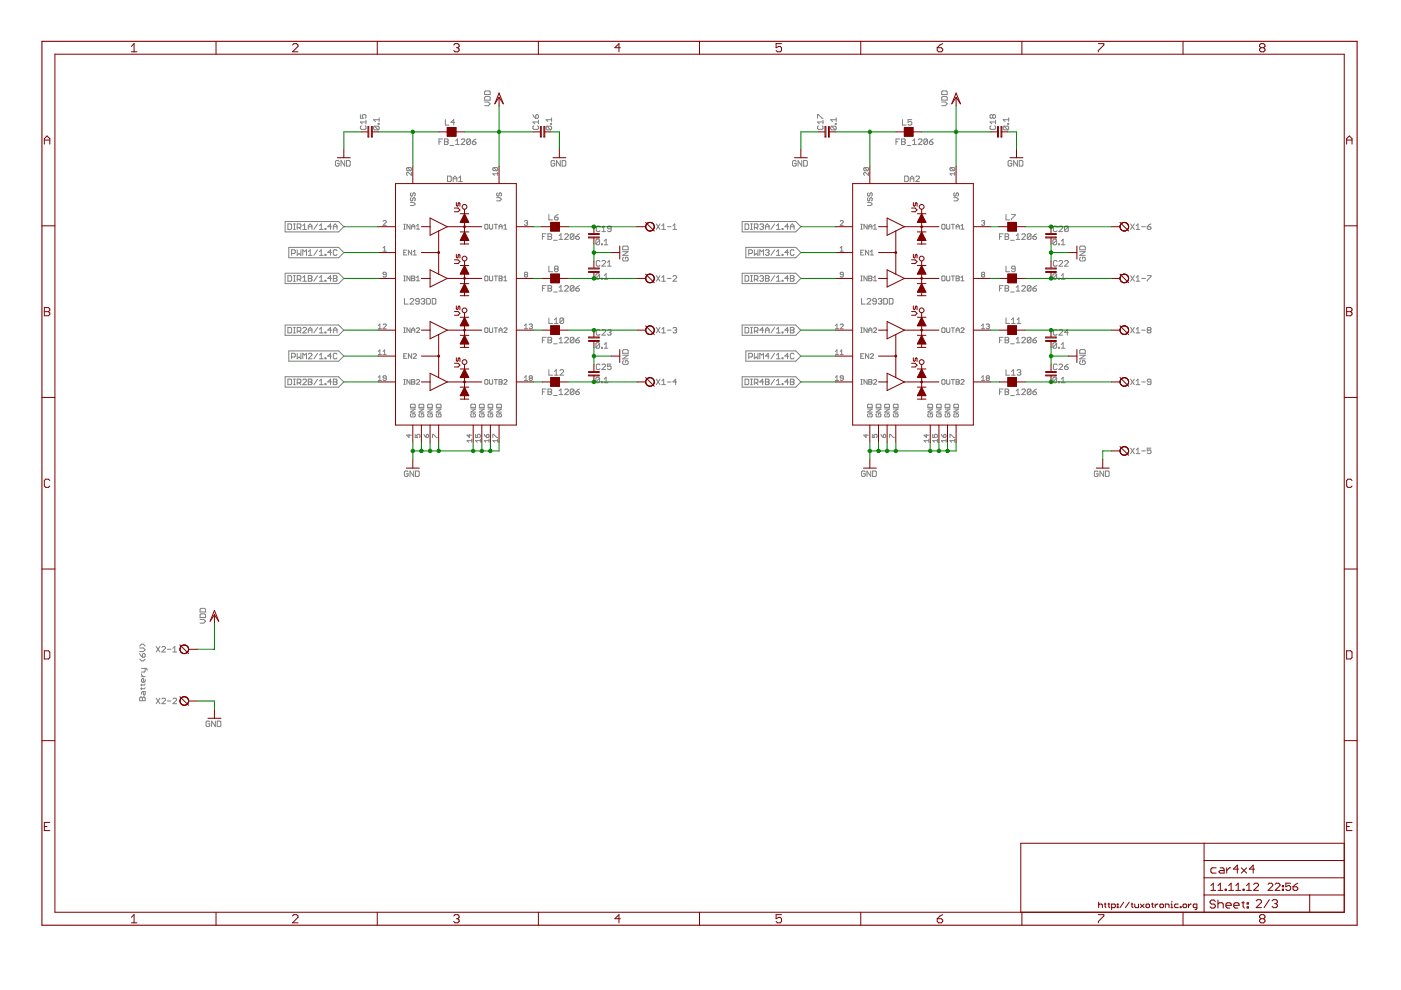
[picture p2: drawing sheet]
<svg xmlns="http://www.w3.org/2000/svg" width="297mm" height="210mm" viewBox="0 0 297 210" stroke-linecap="round" stroke-linejoin="round" font-family="sans-serif">
<g fill="#808080" stroke="#808080" stroke-width=".21">
<path d="M29.6 148.6h1.2z"/>
<path d="M29.6 148v.6z"/>
<path d="M29.8 147.8l-.2 .2z"/>
<path d="M29.8 147.8h.2z"/>
<path d="M30 147.8l.2 .2z"/>
<path d="M30.4 147.8l-.2 .2z"/>
<path d="M30.4 147.8h.2z"/>
<path d="M30.6 147.8l.2 .2z"/>
<path d="M30.8 148v.6z"/>
<path d="M30.2 148v.6z"/>
<path d="M30 146.8v.4z"/>
<path d="M30 146.8l.2-.2z"/>
<path d="M30.2 146.6h.6z"/>
<path d="M30.8 146.6v.6z"/>
<path d="M30.8 147.2l-.2 .2z"/>
<path d="M30.4 147.2l.2 .2z"/>
<path d="M30.4 146.6v.6z"/>
<path d="M29.8 146h.8z"/>
<path d="M30.8 145.8l-.2 .2z"/>
<path d="M30 145.8v.4z"/>
<path d="M29.8 145.2h.8z"/>
<path d="M30.8 145l-.2 .2z"/>
<path d="M30 145v.4z"/>
<path d="M30.8 144.1v.3z"/>
<path d="M30.8 144.4l-.2 .3z"/>
<path d="M30.2 144.7h.4z"/>
<path d="M30 144.4l.2 .3z"/>
<path d="M30 144.1v.3z"/>
<path d="M30 144.1l.2-.2z"/>
<path d="M30.2 143.9h.2z"/>
<path d="M30.4 143.9v.8z"/>
<path d="M30 143.5h.8z"/>
<path d="M30 143.1l.4 .4z"/>
<path d="M30 142.9v.2z"/>
<path d="M30 142.5h.6z"/>
<path d="M30.8 142.3l-.2 .2z"/>
<path d="M30.8 141.7v.6z"/>
<path d="M30 141.7h1z"/>
<path d="M31 141.7l.2 .2z"/>
<path d="M31.2 141.9v.2z"/>
<path d="M30.8 139.7l-.4 .4z"/>
<path d="M30 140.1h.4z"/>
<path d="M29.6 139.7l.4 .4z"/>
<path d="M29.6 138.6l.2 .4z"/>
<path d="M29.8 139l.4 .3z"/>
<path d="M30.2 139.3h.4z"/>
<path d="M30.6 139.3l.2-.2z"/>
<path d="M30.8 138.7v.4z"/>
<path d="M30.6 138.6l.2 .1z"/>
<path d="M30.4 138.6h.2z"/>
<path d="M30.4 138.6l-.2 .1z"/>
<path d="M30.2 138.7v.6z"/>
<path d="M29.6 138.2h.8z"/>
<path d="M30.4 138.2l.4-.4z"/>
<path d="M30.4 137.4l.4 .4z"/>
<path d="M29.6 137.4h.8z"/>
<path d="M30.4 136.6l.4 .4z"/>
<path d="M30 136.6h.4z"/>
<path d="M30 136.6l-.4 .4z"/>
<path d="M85.7 63.3v1.2z"/>
<path d="M85.7 64.5h.8z"/>
<path d="M86.9 64.5h.8z"/>
<path d="M86.9 64.5l.8-.8z"/>
<path d="M87.7 63.5v.2z"/>
<path d="M87.5 63.3l.2 .2z"/>
<path d="M87.1 63.3h.4z"/>
<path d="M87.1 63.3l-.2 .2z"/>
<path d="M88.1 64.3l.2 .2z"/>
<path d="M88.3 64.5h.4z"/>
<path d="M88.9 64.3l-.2 .2z"/>
<path d="M88.9 63.5v.8z"/>
<path d="M88.7 63.3l.2 .2z"/>
<path d="M88.3 63.3h.4z"/>
<path d="M88.3 63.3l-.2 .2z"/>
<path d="M88.1 63.5v.2z"/>
<path d="M88.1 63.7l.2 .2z"/>
<path d="M88.3 63.9h.6z"/>
<path d="M89.5 63.3l-.2 .2z"/>
<path d="M89.5 63.3h.4z"/>
<path d="M89.9 63.3l.2 .2z"/>
<path d="M90.1 63.5v.2z"/>
<path d="M90.1 63.7l-.2 .2z"/>
<path d="M89.7 63.9h.2z"/>
<path d="M89.9 63.9l.2 .2z"/>
<path d="M90.1 64.1v.2z"/>
<path d="M90.1 64.3l-.2 .2z"/>
<path d="M89.5 64.5h.4z"/>
<path d="M89.3 64.3l.2 .2z"/>
<path d="M90.5 63.3v1.2z"/>
<path d="M90.5 64.5h.5z"/>
<path d="M91 64.5l.2-.2z"/>
<path d="M91.2 63.5v.8z"/>
<path d="M91 63.3l.2 .2z"/>
<path d="M90.5 63.3h.5z"/>
<path d="M91.7 63.3v1.2z"/>
<path d="M91.7 64.5h.5z"/>
<path d="M92.4 64.3l-.2 .2z"/>
<path d="M92.4 63.5v.8z"/>
<path d="M92.2 63.3l.2 .2z"/>
<path d="M91.7 63.3h.5z"/>
<path d="M86.3 99.9l.2 .2z"/>
<path d="M85.9 99.9h.4z"/>
<path d="M85.9 99.9l-.2 .2z"/>
<path d="M85.7 100.1v.7z"/>
<path d="M85.7 100.8l.2 .2z"/>
<path d="M85.9 101h.4z"/>
<path d="M86.3 101l.2-.2z"/>
<path d="M86.5 100.5v.3z"/>
<path d="M86.1 100.5h.4z"/>
<path d="M86.9 99.9v1.1z"/>
<path d="M86.9 99.9l.8 1.1z"/>
<path d="M87.7 99.9v1.1z"/>
<path d="M88.1 99.9v1.1z"/>
<path d="M88.1 101h.6z"/>
<path d="M88.9 100.8l-.2 .2z"/>
<path d="M88.9 100.1v.7z"/>
<path d="M88.7 99.9l.2 .2z"/>
<path d="M88.1 99.9h.6z"/>
<path d="M102.7 22.4h.8z"/>
<path d="M103.5 22.4l.4-.4z"/>
<path d="M103.5 21.6l.4 .4z"/>
<path d="M102.7 21.6h.8z"/>
<path d="M102.7 21.2h1.2z"/>
<path d="M103.9 20.7v.5z"/>
<path d="M103.7 20.4l.2 .3z"/>
<path d="M103 20.4h.7z"/>
<path d="M103 20.4l-.3 .3z"/>
<path d="M102.7 20.7v.5z"/>
<path d="M102.7 20h1.2z"/>
<path d="M103.9 19.5v.5z"/>
<path d="M103.7 19.3l.2 .2z"/>
<path d="M103 19.3h.7z"/>
<path d="M102.7 19.5l.3-.2z"/>
<path d="M102.7 19.5v.5z"/>
<path d="M93.1 29.5v1.1z"/>
<path d="M93.1 29.5h.8z"/>
<path d="M93.1 30.1h.3z"/>
<path d="M94.2 29.5v1.1z"/>
<path d="M94.2 29.5h.6z"/>
<path d="M94.8 29.5l.2 .2z"/>
<path d="M95 29.7v.2z"/>
<path d="M95 29.9l-.2 .2z"/>
<path d="M94.8 30.1l.2 .1z"/>
<path d="M95 30.2v.2z"/>
<path d="M95 30.4l-.2 .2z"/>
<path d="M94.2 30.6h.6z"/>
<path d="M94.2 30.1h.6z"/>
<path d="M95.4 30.8h.8z"/>
<path d="M97 29.5l-.4 .4z"/>
<path d="M97 29.5v1.1z"/>
<path d="M96.6 30.6h.8z"/>
<path d="M97.8 30.6h.8z"/>
<path d="M97.8 30.6l.8-.7z"/>
<path d="M98.6 29.7v.2z"/>
<path d="M98.4 29.5l.2 .2z"/>
<path d="M98 29.5h.4z"/>
<path d="M97.8 29.7l.2-.2z"/>
<path d="M99 29.7v.7z"/>
<path d="M99 29.7l.1-.2z"/>
<path d="M99.1 29.5h.4z"/>
<path d="M99.5 29.5l.2 .2z"/>
<path d="M99.7 29.7v.7z"/>
<path d="M99.7 30.4l-.2 .2z"/>
<path d="M99.1 30.6h.4z"/>
<path d="M99 30.4l.1 .2z"/>
<path d="M99 30.4l.7-.7z"/>
<path d="M100.5 29.7l.4-.2z"/>
<path d="M100.5 29.7l-.4 .4z"/>
<path d="M100.1 30.1v.3z"/>
<path d="M100.1 30.4l.2 .2z"/>
<path d="M100.3 30.6h.4z"/>
<path d="M100.7 30.6l.2-.2z"/>
<path d="M100.9 30.2v.2z"/>
<path d="M100.7 30.1l.2 .1z"/>
<path d="M100.1 30.1h.6z"/>
<path d="M79.4 27.5h.8z"/>
<path d="M79.2 27.3l.2 .2z"/>
<path d="M79.2 26.9v.4z"/>
<path d="M79.2 26.9l.2-.1z"/>
<path d="M79.4 26.8h.8z"/>
<path d="M80.2 26.8l.2 .1z"/>
<path d="M80.4 26.9v.4z"/>
<path d="M80.4 27.3l-.2 .2z"/>
<path d="M79.4 26.8l.8 .7z"/>
<path d="M80.2 26.4h.2z"/>
<path d="M80.2 26.2v.2z"/>
<path d="M80.2 26.2h.2z"/>
<path d="M80.4 26.2v.2z"/>
<path d="M79.2 25.4l.4 .4z"/>
<path d="M79.2 25.4h1.2z"/>
<path d="M80.4 25v.8z"/>
<path d="M116 27.5h.8z"/>
<path d="M115.8 27.3l.2 .2z"/>
<path d="M115.8 26.9v.4z"/>
<path d="M115.8 26.9l.2-.1z"/>
<path d="M116 26.8h.8z"/>
<path d="M116.8 26.8l.1 .1z"/>
<path d="M116.9 26.9v.4z"/>
<path d="M116.9 27.3l-.1 .2z"/>
<path d="M116 26.8l.8 .7z"/>
<path d="M116.8 26.4h.1z"/>
<path d="M116.8 26.2v.2z"/>
<path d="M116.8 26.2h.1z"/>
<path d="M116.9 26.2v.2z"/>
<path d="M115.8 25.4l.4 .4z"/>
<path d="M115.8 25.4h1.1z"/>
<path d="M116.9 25v.8z"/>
<path d="M71.7 34l.2 .2z"/>
<path d="M71.3 34h.4z"/>
<path d="M71.3 34l-.2 .2z"/>
<path d="M71.1 34.2v.8z"/>
<path d="M71.1 35l.2 .2z"/>
<path d="M71.3 35.2h.4z"/>
<path d="M71.9 35l-.2 .2z"/>
<path d="M71.9 34.6v.4z"/>
<path d="M71.5 34.6h.4z"/>
<path d="M72.3 34v1.2z"/>
<path d="M72.3 34l.8 1.2z"/>
<path d="M73.1 34v1.2z"/>
<path d="M73.5 34v1.2z"/>
<path d="M73.5 35.2h.6z"/>
<path d="M74.3 35l-.2 .2z"/>
<path d="M74.3 34.2v.8z"/>
<path d="M74.1 34l.2 .2z"/>
<path d="M73.5 34h.6z"/>
<path d="M117.4 34l.2 .2z"/>
<path d="M117 34h.4z"/>
<path d="M117 34l-.2 .2z"/>
<path d="M116.8 34.2v.8z"/>
<path d="M116.8 35l.2 .2z"/>
<path d="M117 35.2h.4z"/>
<path d="M117.4 35.2l.2-.2z"/>
<path d="M117.6 34.6v.4z"/>
<path d="M117.2 34.6h.4z"/>
<path d="M118 34v1.2z"/>
<path d="M118 34l.8 1.2z"/>
<path d="M118.8 34v1.2z"/>
<path d="M119.2 34v1.2z"/>
<path d="M119.2 35.2h.6z"/>
<path d="M120 35l-.2 .2z"/>
<path d="M120 34.2v.8z"/>
<path d="M119.8 34l.2 .2z"/>
<path d="M119.2 34h.6z"/>
<path d="M182.7 63.3v1.2z"/>
<path d="M182.7 64.5h.7z"/>
<path d="M183.8 64.5h.8z"/>
<path d="M183.8 64.5l.8-.8z"/>
<path d="M184.6 63.5v.2z"/>
<path d="M184.4 63.3l.2 .2z"/>
<path d="M184 63.3h.4z"/>
<path d="M184 63.3l-.2 .2z"/>
<path d="M185 64.3l.2 .2z"/>
<path d="M185.2 64.5h.4z"/>
<path d="M185.8 64.3l-.2 .2z"/>
<path d="M185.8 63.5v.8z"/>
<path d="M185.6 63.3l.2 .2z"/>
<path d="M185.2 63.3h.4z"/>
<path d="M185.2 63.3l-.2 .2z"/>
<path d="M185 63.5v.2z"/>
<path d="M185 63.7l.2 .2z"/>
<path d="M185.2 63.9h.6z"/>
<path d="M186.4 63.3l-.2 .2z"/>
<path d="M186.4 63.3h.4z"/>
<path d="M186.8 63.3l.2 .2z"/>
<path d="M187 63.5v.2z"/>
<path d="M186.8 63.9l.2-.2z"/>
<path d="M186.6 63.9h.2z"/>
<path d="M186.8 63.9l.2 .2z"/>
<path d="M187 64.1v.2z"/>
<path d="M186.8 64.5l.2-.2z"/>
<path d="M186.4 64.5h.4z"/>
<path d="M186.2 64.3l.2 .2z"/>
<path d="M187.4 63.3v1.2z"/>
<path d="M187.4 64.5h.6z"/>
<path d="M188.1 64.3l-.1 .2z"/>
<path d="M188.1 63.5v.8z"/>
<path d="M188 63.3l.1 .2z"/>
<path d="M187.4 63.3h.6z"/>
<path d="M188.5 63.3v1.2z"/>
<path d="M188.5 64.5h.6z"/>
<path d="M189.3 64.3l-.2 .2z"/>
<path d="M189.3 63.5v.8z"/>
<path d="M189.1 63.3l.2 .2z"/>
<path d="M188.5 63.3h.6z"/>
<path d="M183.2 99.9l.2 .2z"/>
<path d="M182.9 99.9h.3z"/>
<path d="M182.7 100.1l.2-.2z"/>
<path d="M182.7 100.1v.7z"/>
<path d="M182.7 100.8l.2 .2z"/>
<path d="M182.9 101h.3z"/>
<path d="M183.2 101l.2-.2z"/>
<path d="M183.4 100.5v.3z"/>
<path d="M183 100.5h.4z"/>
<path d="M183.8 99.9v1.1z"/>
<path d="M183.8 99.9l.8 1.1z"/>
<path d="M184.6 99.9v1.1z"/>
<path d="M185 99.9v1.1z"/>
<path d="M185 101h.6z"/>
<path d="M185.6 101l.2-.2z"/>
<path d="M185.8 100.1v.7z"/>
<path d="M185.6 99.9l.2 .2z"/>
<path d="M185 99.9h.6z"/>
<path d="M199.7 22.4h.7z"/>
<path d="M200.8 22l-.4 .4z"/>
<path d="M200.4 21.6l.4 .4z"/>
<path d="M199.7 21.6h.7z"/>
<path d="M199.7 21.2h1.1z"/>
<path d="M200.8 20.7v.5z"/>
<path d="M200.6 20.4l.2 .3z"/>
<path d="M199.9 20.4h.7z"/>
<path d="M199.9 20.4l-.2 .3z"/>
<path d="M199.7 20.7v.5z"/>
<path d="M199.7 20h1.1z"/>
<path d="M200.8 19.5v.5z"/>
<path d="M200.6 19.3l.2 .2z"/>
<path d="M199.9 19.3h.7z"/>
<path d="M199.7 19.5l.2-.2z"/>
<path d="M199.7 19.5v.5z"/>
<path d="M190 29.5v1.1z"/>
<path d="M190 29.5h.8z"/>
<path d="M190 30.1h.4z"/>
<path d="M191.2 29.5v1.1z"/>
<path d="M191.2 29.5h.5z"/>
<path d="M191.7 29.5l.2 .2z"/>
<path d="M191.9 29.7v.2z"/>
<path d="M191.9 29.9l-.2 .2z"/>
<path d="M191.7 30.1l.2 .1z"/>
<path d="M191.9 30.2v.2z"/>
<path d="M191.9 30.4l-.2 .2z"/>
<path d="M191.2 30.6h.5z"/>
<path d="M191.2 30.1h.5z"/>
<path d="M192.3 30.8h.8z"/>
<path d="M193.5 29.9l.4-.4z"/>
<path d="M193.9 29.5v1.1z"/>
<path d="M193.5 30.6h.8z"/>
<path d="M194.7 30.6h.8z"/>
<path d="M194.7 30.6l.8-.7z"/>
<path d="M195.5 29.7v.2z"/>
<path d="M195.3 29.5l.2 .2z"/>
<path d="M194.9 29.5h.4z"/>
<path d="M194.7 29.7l.2-.2z"/>
<path d="M195.9 29.7v.7z"/>
<path d="M195.9 29.7l.2-.2z"/>
<path d="M196.1 29.5h.3z"/>
<path d="M196.4 29.5l.2 .2z"/>
<path d="M196.6 29.7v.7z"/>
<path d="M196.6 30.4l-.2 .2z"/>
<path d="M196.1 30.6h.3z"/>
<path d="M195.9 30.4l.2 .2z"/>
<path d="M196.6 29.7l-.7 .7z"/>
<path d="M197.4 29.7l.4-.2z"/>
<path d="M197.4 29.7l-.4 .4z"/>
<path d="M197 30.1v.3z"/>
<path d="M197 30.4l.2 .2z"/>
<path d="M197.2 30.6h.4z"/>
<path d="M197.8 30.4l-.2 .2z"/>
<path d="M197.8 30.2v.2z"/>
<path d="M197.6 30.1l.2 .1z"/>
<path d="M197 30.1h.6z"/>
<path d="M176.3 27.5h.8z"/>
<path d="M176.1 27.3l.2 .2z"/>
<path d="M176.1 26.9v.4z"/>
<path d="M176.1 26.9l.2-.1z"/>
<path d="M176.3 26.8h.8z"/>
<path d="M177.1 26.8l.2 .1z"/>
<path d="M177.3 26.9v.4z"/>
<path d="M177.3 27.3l-.2 .2z"/>
<path d="M176.3 26.8l.8 .7z"/>
<path d="M177.1 26.4h.2z"/>
<path d="M177.1 26.2v.2z"/>
<path d="M177.1 26.2h.2z"/>
<path d="M177.3 26.2v.2z"/>
<path d="M176.1 25.4l.4 .4z"/>
<path d="M176.1 25.4h1.2z"/>
<path d="M177.3 25v.8z"/>
<path d="M212.9 27.5h.8z"/>
<path d="M212.7 27.3l.2 .2z"/>
<path d="M212.7 26.9v.4z"/>
<path d="M212.7 26.9l.2-.1z"/>
<path d="M212.9 26.8h.8z"/>
<path d="M213.7 26.8l.2 .1z"/>
<path d="M213.9 26.9v.4z"/>
<path d="M213.9 27.3l-.2 .2z"/>
<path d="M212.9 26.8l.8 .7z"/>
<path d="M213.7 26.4h.2z"/>
<path d="M213.7 26.2v.2z"/>
<path d="M213.7 26.2h.2z"/>
<path d="M213.9 26.2v.2z"/>
<path d="M212.7 25.4l.4 .4z"/>
<path d="M212.7 25.4h1.2z"/>
<path d="M213.9 25v.8z"/>
<path d="M168.6 34l.2 .2z"/>
<path d="M168.2 34h.4z"/>
<path d="M168 34.2l.2-.2z"/>
<path d="M168 34.2v.8z"/>
<path d="M168 35l.2 .2z"/>
<path d="M168.2 35.2h.4z"/>
<path d="M168.8 35l-.2 .2z"/>
<path d="M168.8 34.6v.4z"/>
<path d="M168.4 34.6h.4z"/>
<path d="M169.2 34v1.2z"/>
<path d="M169.2 34l.8 1.2z"/>
<path d="M170 34v1.2z"/>
<path d="M170.4 34v1.2z"/>
<path d="M170.4 35.2h.6z"/>
<path d="M171.2 35l-.2 .2z"/>
<path d="M171.2 34.2v.8z"/>
<path d="M171 34l.2 .2z"/>
<path d="M170.4 34h.6z"/>
<path d="M214.3 34l.2 .2z"/>
<path d="M213.9 34h.4z"/>
<path d="M213.9 34l-.2 .2z"/>
<path d="M213.7 34.2v.8z"/>
<path d="M213.7 35l.2 .2z"/>
<path d="M213.9 35.2h.4z"/>
<path d="M214.5 35l-.2 .2z"/>
<path d="M214.5 34.6v.4z"/>
<path d="M214.1 34.6h.4z"/>
<path d="M214.9 34v1.2z"/>
<path d="M214.9 34l.8 1.2z"/>
<path d="M215.7 34v1.2z"/>
<path d="M216.1 34v1.2z"/>
<path d="M216.1 35.2h.6z"/>
<path d="M216.9 35l-.2 .2z"/>
<path d="M216.9 34.2v.8z"/>
<path d="M216.7 34l.2 .2z"/>
<path d="M216.1 34h.6z"/>
<path d="M115 49.6v1.2z"/>
<path d="M115 49.6h.8z"/>
<path d="M115 50.2h.4z"/>
<path d="M116.2 49.6v1.2z"/>
<path d="M116.2 49.6h.6z"/>
<path d="M116.8 49.6l.2 .2z"/>
<path d="M117 49.8v.2z"/>
<path d="M117 50l-.2 .2z"/>
<path d="M116.8 50.2l.2 .2z"/>
<path d="M117 50.4v.2z"/>
<path d="M117 50.6l-.2 .2z"/>
<path d="M116.2 50.8h.6z"/>
<path d="M116.2 50.2h.6z"/>
<path d="M117.4 50.9h.8z"/>
<path d="M118.5 50l.4-.4z"/>
<path d="M118.9 49.6v1.2z"/>
<path d="M118.5 50.8h.8z"/>
<path d="M119.7 50.8h.8z"/>
<path d="M119.7 50.8l.8-.8z"/>
<path d="M120.5 49.8v.2z"/>
<path d="M120.3 49.6l.2 .2z"/>
<path d="M119.9 49.6h.4z"/>
<path d="M119.9 49.6l-.2 .2z"/>
<path d="M120.9 49.8v.8z"/>
<path d="M121.1 49.6l-.2 .2z"/>
<path d="M121.1 49.6h.4z"/>
<path d="M121.5 49.6l.2 .2z"/>
<path d="M121.7 49.8v.8z"/>
<path d="M121.5 50.8l.2-.2z"/>
<path d="M121.1 50.8h.4z"/>
<path d="M120.9 50.6l.2 .2z"/>
<path d="M120.9 50.6l.8-.8z"/>
<path d="M122.5 49.8l.3-.2z"/>
<path d="M122.1 50.2l.4-.4z"/>
<path d="M122.1 50.2v.4z"/>
<path d="M122.1 50.6l.2 .2z"/>
<path d="M122.3 50.8h.4z"/>
<path d="M122.7 50.8l.1-.2z"/>
<path d="M122.8 50.4v.2z"/>
<path d="M122.7 50.2l.1 .2z"/>
<path d="M122.1 50.2h.6z"/>
<path d="M115 60.6v1.1z"/>
<path d="M115 60.6h.8z"/>
<path d="M115 61.1h.4z"/>
<path d="M116.2 60.6v1.1z"/>
<path d="M116.2 60.6h.6z"/>
<path d="M116.8 60.6l.2 .1z"/>
<path d="M117 60.7v.2z"/>
<path d="M116.8 61.1l.2-.2z"/>
<path d="M116.8 61.1l.2 .2z"/>
<path d="M117 61.3v.2z"/>
<path d="M117 61.5l-.2 .2z"/>
<path d="M116.2 61.7h.6z"/>
<path d="M116.2 61.1h.6z"/>
<path d="M117.4 61.9h.8z"/>
<path d="M118.5 60.9l.4-.3z"/>
<path d="M118.9 60.6v1.1z"/>
<path d="M118.5 61.7h.8z"/>
<path d="M119.7 61.7h.8z"/>
<path d="M120.5 60.9l-.8 .8z"/>
<path d="M120.5 60.7v.2z"/>
<path d="M120.3 60.6l.2 .1z"/>
<path d="M119.9 60.6h.4z"/>
<path d="M119.9 60.6l-.2 .1z"/>
<path d="M120.9 60.7v.8z"/>
<path d="M120.9 60.7l.2-.1z"/>
<path d="M121.1 60.6h.4z"/>
<path d="M121.5 60.6l.2 .1z"/>
<path d="M121.7 60.7v.8z"/>
<path d="M121.5 61.7l.2-.2z"/>
<path d="M121.1 61.7h.4z"/>
<path d="M120.9 61.5l.2 .2z"/>
<path d="M120.9 61.5l.8-.8z"/>
<path d="M122.5 60.7l.3-.1z"/>
<path d="M122.1 61.1l.4-.4z"/>
<path d="M122.1 61.1v.4z"/>
<path d="M122.1 61.5l.2 .2z"/>
<path d="M122.3 61.7h.4z"/>
<path d="M122.7 61.7l.1-.2z"/>
<path d="M122.8 61.3v.2z"/>
<path d="M122.7 61.1l.1 .2z"/>
<path d="M122.1 61.1h.6z"/>
<path d="M115 71.5v1.2z"/>
<path d="M115 71.5h.8z"/>
<path d="M115 72.1h.4z"/>
<path d="M116.2 71.5v1.2z"/>
<path d="M116.2 71.5h.6z"/>
<path d="M116.8 71.5l.2 .2z"/>
<path d="M117 71.7v.2z"/>
<path d="M117 71.9l-.2 .2z"/>
<path d="M116.8 72.1l.2 .2z"/>
<path d="M117 72.3v.2z"/>
<path d="M117 72.5l-.2 .2z"/>
<path d="M116.2 72.7h.6z"/>
<path d="M116.2 72.1h.6z"/>
<path d="M117.4 72.9h.8z"/>
<path d="M118.5 71.9l.4-.4z"/>
<path d="M118.9 71.5v1.2z"/>
<path d="M118.5 72.7h.8z"/>
<path d="M119.7 72.7h.8z"/>
<path d="M119.7 72.7l.8-.8z"/>
<path d="M120.5 71.7v.2z"/>
<path d="M120.3 71.5l.2 .2z"/>
<path d="M119.9 71.5h.4z"/>
<path d="M119.9 71.5l-.2 .2z"/>
<path d="M120.9 71.7v.8z"/>
<path d="M120.9 71.7l.2-.2z"/>
<path d="M121.1 71.5h.4z"/>
<path d="M121.5 71.5l.2 .2z"/>
<path d="M121.7 71.7v.8z"/>
<path d="M121.5 72.7l.2-.2z"/>
<path d="M121.1 72.7h.4z"/>
<path d="M120.9 72.5l.2 .2z"/>
<path d="M120.9 72.5l.8-.8z"/>
<path d="M122.5 71.7l.3-.2z"/>
<path d="M122.5 71.7l-.4 .4z"/>
<path d="M122.1 72.1v.4z"/>
<path d="M122.1 72.5l.2 .2z"/>
<path d="M122.3 72.7h.4z"/>
<path d="M122.7 72.7l.1-.2z"/>
<path d="M122.8 72.3v.2z"/>
<path d="M122.7 72.1l.1 .2z"/>
<path d="M122.1 72.1h.6z"/>
<path d="M115 82.5v1.2z"/>
<path d="M115 82.5h.8z"/>
<path d="M115 83.1h.4z"/>
<path d="M116.2 82.5v1.2z"/>
<path d="M116.2 82.5h.6z"/>
<path d="M116.8 82.5l.2 .2z"/>
<path d="M117 82.7v.2z"/>
<path d="M117 82.9l-.2 .2z"/>
<path d="M116.8 83.1l.2 .2z"/>
<path d="M117 83.3v.2z"/>
<path d="M117 83.5l-.2 .2z"/>
<path d="M116.2 83.7h.6z"/>
<path d="M116.2 83.1h.6z"/>
<path d="M117.4 83.9h.8z"/>
<path d="M118.5 82.9l.4-.4z"/>
<path d="M118.9 82.5v1.2z"/>
<path d="M118.5 83.7h.8z"/>
<path d="M119.7 83.7h.8z"/>
<path d="M120.5 82.9l-.8 .8z"/>
<path d="M120.5 82.7v.2z"/>
<path d="M120.3 82.5l.2 .2z"/>
<path d="M119.9 82.5h.4z"/>
<path d="M119.9 82.5l-.2 .2z"/>
<path d="M120.9 82.7v.8z"/>
<path d="M121.1 82.5l-.2 .2z"/>
<path d="M121.1 82.5h.4z"/>
<path d="M121.5 82.5l.2 .2z"/>
<path d="M121.7 82.7v.8z"/>
<path d="M121.7 83.5l-.2 .2z"/>
<path d="M121.1 83.7h.4z"/>
<path d="M120.9 83.5l.2 .2z"/>
<path d="M120.9 83.5l.8-.8z"/>
<path d="M122.5 82.7l.3-.2z"/>
<path d="M122.1 83.1l.4-.4z"/>
<path d="M122.1 83.1v.4z"/>
<path d="M122.1 83.5l.2 .2z"/>
<path d="M122.3 83.7h.4z"/>
<path d="M122.8 83.5l-.1 .2z"/>
<path d="M122.8 83.3v.2z"/>
<path d="M122.7 83.1l.1 .2z"/>
<path d="M122.1 83.1h.6z"/>
<path d="M211.9 49.6v1.2z"/>
<path d="M211.9 49.6h.8z"/>
<path d="M211.9 50.2h.4z"/>
<path d="M213.1 49.6v1.2z"/>
<path d="M213.1 49.6h.6z"/>
<path d="M213.7 49.6l.2 .2z"/>
<path d="M213.9 49.8v.2z"/>
<path d="M213.9 50l-.2 .2z"/>
<path d="M213.7 50.2l.2 .2z"/>
<path d="M213.9 50.4v.2z"/>
<path d="M213.9 50.6l-.2 .2z"/>
<path d="M213.1 50.8h.6z"/>
<path d="M213.1 50.2h.6z"/>
<path d="M214.3 50.9h.7z"/>
<path d="M215.8 49.6l-.3 .4z"/>
<path d="M215.8 49.6v1.2z"/>
<path d="M215.5 50.8h.7z"/>
<path d="M216.6 50.8h.8z"/>
<path d="M217.4 50l-.8 .8z"/>
<path d="M217.4 49.8v.2z"/>
<path d="M217.2 49.6l.2 .2z"/>
<path d="M216.8 49.6h.4z"/>
<path d="M216.8 49.6l-.2 .2z"/>
<path d="M217.8 49.8v.8z"/>
<path d="M218 49.6l-.2 .2z"/>
<path d="M218 49.6h.4z"/>
<path d="M218.4 49.6l.2 .2z"/>
<path d="M218.6 49.8v.8z"/>
<path d="M218.6 50.6l-.2 .2z"/>
<path d="M218 50.8h.4z"/>
<path d="M217.8 50.6l.2 .2z"/>
<path d="M217.8 50.6l.8-.8z"/>
<path d="M219.4 49.8l.4-.2z"/>
<path d="M219.4 49.8l-.4 .4z"/>
<path d="M219 50.2v.4z"/>
<path d="M219 50.6l.2 .2z"/>
<path d="M219.2 50.8h.4z"/>
<path d="M219.6 50.8l.2-.2z"/>
<path d="M219.8 50.4v.2z"/>
<path d="M219.6 50.2l.2 .2z"/>
<path d="M219 50.2h.6z"/>
<path d="M211.9 60.6v1.1z"/>
<path d="M211.9 60.6h.8z"/>
<path d="M211.9 61.1h.4z"/>
<path d="M213.1 60.6v1.1z"/>
<path d="M213.1 60.6h.6z"/>
<path d="M213.7 60.6l.2 .1z"/>
<path d="M213.9 60.7v.2z"/>
<path d="M213.9 60.9l-.2 .2z"/>
<path d="M213.7 61.1l.2 .2z"/>
<path d="M213.9 61.3v.2z"/>
<path d="M213.9 61.5l-.2 .2z"/>
<path d="M213.1 61.7h.6z"/>
<path d="M213.1 61.1h.6z"/>
<path d="M214.3 61.9h.7z"/>
<path d="M215.5 60.9l.3-.3z"/>
<path d="M215.8 60.6v1.1z"/>
<path d="M215.5 61.7h.7z"/>
<path d="M216.6 61.7h.8z"/>
<path d="M217.4 60.9l-.8 .8z"/>
<path d="M217.4 60.7v.2z"/>
<path d="M217.2 60.6l.2 .1z"/>
<path d="M216.8 60.6h.4z"/>
<path d="M216.8 60.6l-.2 .1z"/>
<path d="M217.8 60.7v.8z"/>
<path d="M217.8 60.7l.2-.1z"/>
<path d="M218 60.6h.4z"/>
<path d="M218.4 60.6l.2 .1z"/>
<path d="M218.6 60.7v.8z"/>
<path d="M218.6 61.5l-.2 .2z"/>
<path d="M218 61.7h.4z"/>
<path d="M217.8 61.5l.2 .2z"/>
<path d="M217.8 61.5l.8-.8z"/>
<path d="M219.4 60.7l.4-.1z"/>
<path d="M219.4 60.7l-.4 .4z"/>
<path d="M219 61.1v.4z"/>
<path d="M219 61.5l.2 .2z"/>
<path d="M219.2 61.7h.4z"/>
<path d="M219.6 61.7l.2-.2z"/>
<path d="M219.8 61.3v.2z"/>
<path d="M219.6 61.1l.2 .2z"/>
<path d="M219 61.1h.6z"/>
<path d="M211.9 71.5v1.2z"/>
<path d="M211.9 71.5h.8z"/>
<path d="M211.9 72.1h.4z"/>
<path d="M213.1 71.5v1.2z"/>
<path d="M213.1 71.5h.6z"/>
<path d="M213.7 71.5l.2 .2z"/>
<path d="M213.9 71.7v.2z"/>
<path d="M213.9 71.9l-.2 .2z"/>
<path d="M213.7 72.1l.2 .2z"/>
<path d="M213.9 72.3v.2z"/>
<path d="M213.9 72.5l-.2 .2z"/>
<path d="M213.1 72.7h.6z"/>
<path d="M213.1 72.1h.6z"/>
<path d="M214.3 72.9h.7z"/>
<path d="M215.5 71.9l.3-.4z"/>
<path d="M215.8 71.5v1.2z"/>
<path d="M215.5 72.7h.7z"/>
<path d="M216.6 72.7h.8z"/>
<path d="M217.4 71.9l-.8 .8z"/>
<path d="M217.4 71.7v.2z"/>
<path d="M217.2 71.5l.2 .2z"/>
<path d="M216.8 71.5h.4z"/>
<path d="M216.8 71.5l-.2 .2z"/>
<path d="M217.8 71.7v.8z"/>
<path d="M217.8 71.7l.2-.2z"/>
<path d="M218 71.5h.4z"/>
<path d="M218.4 71.5l.2 .2z"/>
<path d="M218.6 71.7v.8z"/>
<path d="M218.6 72.5l-.2 .2z"/>
<path d="M218 72.7h.4z"/>
<path d="M217.8 72.5l.2 .2z"/>
<path d="M217.8 72.5l.8-.8z"/>
<path d="M219.4 71.7l.4-.2z"/>
<path d="M219.4 71.7l-.4 .4z"/>
<path d="M219 72.1v.4z"/>
<path d="M219 72.5l.2 .2z"/>
<path d="M219.2 72.7h.4z"/>
<path d="M219.8 72.5l-.2 .2z"/>
<path d="M219.8 72.3v.2z"/>
<path d="M219.6 72.1l.2 .2z"/>
<path d="M219 72.1h.6z"/>
<path d="M211.9 82.5v1.2z"/>
<path d="M211.9 82.5h.8z"/>
<path d="M211.9 83.1h.4z"/>
<path d="M213.1 82.5v1.2z"/>
<path d="M213.1 82.5h.6z"/>
<path d="M213.7 82.5l.2 .2z"/>
<path d="M213.9 82.7v.2z"/>
<path d="M213.7 83.1l.2-.2z"/>
<path d="M213.7 83.1l.2 .2z"/>
<path d="M213.9 83.3v.2z"/>
<path d="M213.9 83.5l-.2 .2z"/>
<path d="M213.1 83.7h.6z"/>
<path d="M213.1 83.1h.6z"/>
<path d="M214.3 83.9h.7z"/>
<path d="M215.8 82.5l-.3 .4z"/>
<path d="M215.8 82.5v1.2z"/>
<path d="M215.5 83.7h.7z"/>
<path d="M216.6 83.7h.8z"/>
<path d="M217.4 82.9l-.8 .8z"/>
<path d="M217.4 82.7v.2z"/>
<path d="M217.2 82.5l.2 .2z"/>
<path d="M216.8 82.5h.4z"/>
<path d="M216.8 82.5l-.2 .2z"/>
<path d="M217.8 82.7v.8z"/>
<path d="M218 82.5l-.2 .2z"/>
<path d="M218 82.5h.4z"/>
<path d="M218.4 82.5l.2 .2z"/>
<path d="M218.6 82.7v.8z"/>
<path d="M218.6 83.5l-.2 .2z"/>
<path d="M218 83.7h.4z"/>
<path d="M217.8 83.5l.2 .2z"/>
<path d="M217.8 83.5l.8-.8z"/>
<path d="M219.4 82.7l.4-.2z"/>
<path d="M219.4 82.7l-.4 .4z"/>
<path d="M219 83.1v.4z"/>
<path d="M219 83.5l.2 .2z"/>
<path d="M219.2 83.7h.4z"/>
<path d="M219.8 83.5l-.2 .2z"/>
<path d="M219.8 83.3v.2z"/>
<path d="M219.6 83.1l.2 .2z"/>
<path d="M219 83.1h.6z"/>
<path d="M126.3 50.9v.8z"/>
<path d="M126.5 50.7l-.2 .2z"/>
<path d="M126.5 50.7h.4z"/>
<path d="M126.9 50.7l.2 .2z"/>
<path d="M127.1 50.9v.8z"/>
<path d="M127.1 51.7l-.2 .2z"/>
<path d="M126.5 51.9h.4z"/>
<path d="M126.3 51.7l.2 .2z"/>
<path d="M127.1 50.9l-.8 .8z"/>
<path d="M127.5 51.7v.2z"/>
<path d="M127.5 51.7h.2z"/>
<path d="M127.7 51.7v.2z"/>
<path d="M127.5 51.9h.2z"/>
<path d="M128.1 51.1l.4-.4z"/>
<path d="M128.5 50.7v1.2z"/>
<path d="M128.1 51.9h.8z"/>
<path d="M126.3 58.2v.8z"/>
<path d="M126.3 58.2l.2-.2z"/>
<path d="M126.5 58h.4z"/>
<path d="M126.9 58l.2 .2z"/>
<path d="M127.1 58.2v.8z"/>
<path d="M127.1 59l-.2 .2z"/>
<path d="M126.5 59.2h.4z"/>
<path d="M126.3 59l.2 .2z"/>
<path d="M127.1 58.2l-.8 .8z"/>
<path d="M127.5 59v.2z"/>
<path d="M127.5 59h.2z"/>
<path d="M127.7 59v.2z"/>
<path d="M127.5 59.2h.2z"/>
<path d="M128.1 58.4l.4-.4z"/>
<path d="M128.5 58v1.2z"/>
<path d="M128.1 59.2h.8z"/>
<path d="M132.2 54.5l-.2 .2z"/>
<path d="M132 54.7v.4z"/>
<path d="M132 55.1l.2 .2z"/>
<path d="M132.2 55.3h.8z"/>
<path d="M133.2 55.1l-.2 .2z"/>
<path d="M133.2 54.7v.4z"/>
<path d="M133 54.5l.2 .2z"/>
<path d="M132.6 54.5h.4z"/>
<path d="M132.6 54.5v.4z"/>
<path d="M132 54.1h1.2z"/>
<path d="M132 54.1l1.2-.7z"/>
<path d="M132 53.4h1.2z"/>
<path d="M132 53h1.2z"/>
<path d="M133.2 52.4v.6z"/>
<path d="M133 52.2l.2 .2z"/>
<path d="M132.2 52.2h.8z"/>
<path d="M132.2 52.2l-.2 .2z"/>
<path d="M132 52.4v.6z"/>
<path d="M126.3 72.9v.7z"/>
<path d="M126.3 72.9l.2-.2z"/>
<path d="M126.5 72.7h.4z"/>
<path d="M126.9 72.7l.2 .2z"/>
<path d="M127.1 72.9v.7z"/>
<path d="M127.1 73.6l-.2 .2z"/>
<path d="M126.5 73.8h.4z"/>
<path d="M126.3 73.6l.2 .2z"/>
<path d="M126.3 73.6l.8-.7z"/>
<path d="M127.5 73.6v.2z"/>
<path d="M127.5 73.6h.2z"/>
<path d="M127.7 73.6v.2z"/>
<path d="M127.5 73.8h.2z"/>
<path d="M128.1 73l.4-.3z"/>
<path d="M128.5 72.7v1.1z"/>
<path d="M128.1 73.8h.8z"/>
<path d="M126.3 80.2v.8z"/>
<path d="M126.3 80.2l.2-.2z"/>
<path d="M126.5 80h.4z"/>
<path d="M126.9 80l.2 .2z"/>
<path d="M127.1 80.2v.8z"/>
<path d="M127.1 81l-.2 .2z"/>
<path d="M126.5 81.2h.4z"/>
<path d="M126.3 81l.2 .2z"/>
<path d="M126.3 81l.8-.8z"/>
<path d="M127.5 81v.2z"/>
<path d="M127.5 81h.2z"/>
<path d="M127.7 81v.2z"/>
<path d="M127.5 81.2h.2z"/>
<path d="M128.1 80.4l.4-.4z"/>
<path d="M128.5 80v1.2z"/>
<path d="M128.1 81.2h.8z"/>
<path d="M132.2 76.5l-.2 .2z"/>
<path d="M132 76.7v.4z"/>
<path d="M132 77.1l.2 .2z"/>
<path d="M132.2 77.3h.8z"/>
<path d="M133.2 77.1l-.2 .2z"/>
<path d="M133.2 76.7v.4z"/>
<path d="M133 76.5l.2 .2z"/>
<path d="M132.6 76.5h.4z"/>
<path d="M132.6 76.5v.4z"/>
<path d="M132 76.1h1.2z"/>
<path d="M132 76.1l1.2-.8z"/>
<path d="M132 75.3h1.2z"/>
<path d="M132 74.9h1.2z"/>
<path d="M133.2 74.3v.6z"/>
<path d="M133 74.1l.2 .2z"/>
<path d="M132.2 74.1h.8z"/>
<path d="M132.2 74.1l-.2 .2z"/>
<path d="M132 74.3v.6z"/>
<path d="M223.2 50.9v.8z"/>
<path d="M223.2 50.9l.3-.2z"/>
<path d="M223.5 50.7h.3z"/>
<path d="M223.8 50.7l.2 .2z"/>
<path d="M224 50.9v.8z"/>
<path d="M223.8 51.9l.2-.2z"/>
<path d="M223.5 51.9h.3z"/>
<path d="M223.2 51.7l.3 .2z"/>
<path d="M223.2 51.7l.8-.8z"/>
<path d="M224.4 51.7v.2z"/>
<path d="M224.4 51.7h.2z"/>
<path d="M224.6 51.7v.2z"/>
<path d="M224.4 51.9h.2z"/>
<path d="M225.4 50.7l-.4 .4z"/>
<path d="M225.4 50.7v1.2z"/>
<path d="M225 51.9h.8z"/>
<path d="M223.2 58.2v.8z"/>
<path d="M223.2 58.2l.3-.2z"/>
<path d="M223.5 58h.3z"/>
<path d="M223.8 58l.2 .2z"/>
<path d="M224 58.2v.8z"/>
<path d="M224 59l-.2 .2z"/>
<path d="M223.5 59.2h.3z"/>
<path d="M223.2 59l.3 .2z"/>
<path d="M223.2 59l.8-.8z"/>
<path d="M224.4 59v.2z"/>
<path d="M224.4 59h.2z"/>
<path d="M224.6 59v.2z"/>
<path d="M224.4 59.2h.2z"/>
<path d="M225 58.4l.4-.4z"/>
<path d="M225.4 58v1.2z"/>
<path d="M225 59.2h.8z"/>
<path d="M228.9 54.7l.2-.2z"/>
<path d="M228.9 54.7v.4z"/>
<path d="M228.9 55.1l.2 .2z"/>
<path d="M229.1 55.3h.8z"/>
<path d="M229.9 55.3l.2-.2z"/>
<path d="M230.1 54.7v.4z"/>
<path d="M229.9 54.5l.2 .2z"/>
<path d="M229.5 54.5h.4z"/>
<path d="M229.5 54.5v.4z"/>
<path d="M228.9 54.1h1.2z"/>
<path d="M228.9 54.1l1.2-.7z"/>
<path d="M228.9 53.4h1.2z"/>
<path d="M228.9 53h1.2z"/>
<path d="M230.1 52.4v.6z"/>
<path d="M229.9 52.2l.2 .2z"/>
<path d="M229.1 52.2h.8z"/>
<path d="M229.1 52.2l-.2 .2z"/>
<path d="M228.9 52.4v.6z"/>
<path d="M223.2 72.9v.7z"/>
<path d="M223.2 72.9l.3-.2z"/>
<path d="M223.5 72.7h.3z"/>
<path d="M223.8 72.7l.2 .2z"/>
<path d="M224 72.9v.7z"/>
<path d="M224 73.6l-.2 .2z"/>
<path d="M223.5 73.8h.3z"/>
<path d="M223.2 73.6l.3 .2z"/>
<path d="M223.2 73.6l.8-.7z"/>
<path d="M224.4 73.6v.2z"/>
<path d="M224.4 73.6h.2z"/>
<path d="M224.6 73.6v.2z"/>
<path d="M224.4 73.8h.2z"/>
<path d="M225 73l.4-.3z"/>
<path d="M225.4 72.7v1.1z"/>
<path d="M225 73.8h.8z"/>
<path d="M223.2 80.2v.8z"/>
<path d="M223.2 80.2l.3-.2z"/>
<path d="M223.5 80h.3z"/>
<path d="M223.8 80l.2 .2z"/>
<path d="M224 80.2v.8z"/>
<path d="M223.8 81.2l.2-.2z"/>
<path d="M223.5 81.2h.3z"/>
<path d="M223.2 81l.3 .2z"/>
<path d="M223.2 81l.8-.8z"/>
<path d="M224.4 81v.2z"/>
<path d="M224.4 81h.2z"/>
<path d="M224.6 81v.2z"/>
<path d="M224.4 81.2h.2z"/>
<path d="M225 80.4l.4-.4z"/>
<path d="M225.4 80v1.2z"/>
<path d="M225 81.2h.8z"/>
<path d="M229.1 76.5l-.2 .2z"/>
<path d="M228.9 76.7v.4z"/>
<path d="M228.9 77.1l.2 .2z"/>
<path d="M229.1 77.3h.8z"/>
<path d="M229.9 77.3l.2-.2z"/>
<path d="M230.1 76.7v.4z"/>
<path d="M229.9 76.5l.2 .2z"/>
<path d="M229.5 76.5h.4z"/>
<path d="M229.5 76.5v.4z"/>
<path d="M228.9 76.1h1.2z"/>
<path d="M228.9 76.1l1.2-.8z"/>
<path d="M228.9 75.3h1.2z"/>
<path d="M228.9 74.9h1.2z"/>
<path d="M230.1 74.3v.6z"/>
<path d="M229.9 74.1l.2 .2z"/>
<path d="M229.1 74.1h.8z"/>
<path d="M228.9 74.3l.2-.2z"/>
<path d="M228.9 74.3v.6z"/>
<path d="M42.4 132.1h.8z"/>
<path d="M43.6 131.7l-.4 .4z"/>
<path d="M43.2 131.3l.4 .4z"/>
<path d="M42.4 131.3h.8z"/>
<path d="M42.4 130.9h1.2z"/>
<path d="M43.6 130.3v.6z"/>
<path d="M43.4 130.2l.2 .1z"/>
<path d="M42.6 130.2h.8z"/>
<path d="M42.6 130.2l-.2 .1z"/>
<path d="M42.4 130.3v.6z"/>
<path d="M42.4 129.7h1.2z"/>
<path d="M43.6 129.2v.5z"/>
<path d="M43.4 129l.2 .2z"/>
<path d="M42.6 129h.8z"/>
<path d="M42.6 129l-.2 .2z"/>
<path d="M42.4 129.2v.5z"/>
<path d="M44.3 152.9l.2 .2z"/>
<path d="M43.9 152.9h.4z"/>
<path d="M43.9 152.9l-.2 .2z"/>
<path d="M43.7 153.1v.8z"/>
<path d="M43.7 153.9l.2 .1z"/>
<path d="M43.9 154h.4z"/>
<path d="M44.3 154l.2-.1z"/>
<path d="M44.5 153.5v.4z"/>
<path d="M44.1 153.5h.4z"/>
<path d="M44.9 152.9v1.1z"/>
<path d="M44.9 152.9l.8 1.1z"/>
<path d="M45.7 152.9v1.1z"/>
<path d="M46.1 152.9v1.1z"/>
<path d="M46.1 154h.5z"/>
<path d="M46.6 154l.2-.1z"/>
<path d="M46.8 153.1v.8z"/>
<path d="M46.6 152.9l.2 .2z"/>
<path d="M46.1 152.9h.5z"/>
<path d="M232.6 99.9l.2 .2z"/>
<path d="M232.2 99.9h.4z"/>
<path d="M232.2 99.9l-.2 .2z"/>
<path d="M232 100.1v.7z"/>
<path d="M232 100.8l.2 .2z"/>
<path d="M232.2 101h.4z"/>
<path d="M232.6 101l.2-.2z"/>
<path d="M232.8 100.5v.3z"/>
<path d="M232.4 100.5h.4z"/>
<path d="M233.2 99.9v1.1z"/>
<path d="M233.2 99.9l.8 1.1z"/>
<path d="M234 99.9v1.1z"/>
<path d="M234.4 99.9v1.1z"/>
<path d="M234.4 101h.6z"/>
<path d="M235 101l.2-.2z"/>
<path d="M235.2 100.1v.7z"/>
<path d="M235 99.9l.2 .2z"/>
<path d="M234.4 99.9h.6z"/>
<path d="M85.6 48.6h.3z"/>
<path d="M85.8 47.6v1z"/>
<path d="M85.6 47.6h.3z"/>
<path d="M86.3 47.6v1z"/>
<path d="M86.3 47.6l.6 1z"/>
<path d="M86.9 47.6v1z"/>
<path d="M87.3 47.9v.7z"/>
<path d="M87.3 47.9l.3-.3z"/>
<path d="M87.6 47.6l.3 .3z"/>
<path d="M87.9 47.9v.7z"/>
<path d="M87.3 48.1h.6z"/>
<path d="M88.3 47.9l.3-.3z"/>
<path d="M88.6 47.6v1z"/>
<path d="M88.3 48.6h.7z"/>
<path d="M81.2 47.8h.7z"/>
<path d="M81.2 47.8l.7-.7z"/>
<path d="M81.9 46.9v.2z"/>
<path d="M81.7 46.8l.2 .1z"/>
<path d="M81.4 46.8h.3z"/>
<path d="M81.4 46.8l-.2 .1z"/>
<path d="M85.6 53h.7z"/>
<path d="M85.6 53v1.1z"/>
<path d="M85.6 54.1h.7z"/>
<path d="M85.6 53.6h.3z"/>
<path d="M86.6 53v1.1z"/>
<path d="M86.6 53l.7 1.1z"/>
<path d="M87.3 53v1.1z"/>
<path d="M87.6 53.4l.3-.4z"/>
<path d="M87.9 53v1.1z"/>
<path d="M87.6 54.1h.7z"/>
<path d="M81.6 52.2l-.4 .4z"/>
<path d="M81.6 52.2v1.1z"/>
<path d="M81.2 53.3h.7z"/>
<path d="M85.6 59.5h.3z"/>
<path d="M85.8 58.5v1z"/>
<path d="M85.6 58.5h.3z"/>
<path d="M86.3 58.5v1z"/>
<path d="M86.3 58.5l.6 1z"/>
<path d="M86.9 58.5v1z"/>
<path d="M87.3 58.5v1z"/>
<path d="M87.3 58.5h.5z"/>
<path d="M87.8 58.5l.1 .2z"/>
<path d="M87.9 58.7v.2z"/>
<path d="M87.9 58.9l-.1 .1z"/>
<path d="M87.8 59l.1 .2z"/>
<path d="M87.9 59.2v.2z"/>
<path d="M87.9 59.4l-.1 .1z"/>
<path d="M87.3 59.5h.5z"/>
<path d="M87.3 59h.5z"/>
<path d="M88.6 58.5l-.3 .4z"/>
<path d="M88.6 58.5v1z"/>
<path d="M88.3 59.5h.7z"/>
<path d="M81.2 58.6l.2 .1z"/>
<path d="M81.4 58.7h.3z"/>
<path d="M81.9 58.6l-.2 .1z"/>
<path d="M81.9 57.9v.7z"/>
<path d="M81.7 57.7l.2 .2z"/>
<path d="M81.4 57.7h.3z"/>
<path d="M81.4 57.7l-.2 .2z"/>
<path d="M81.2 57.9v.2z"/>
<path d="M81.2 58.1l.2 .1z"/>
<path d="M81.4 58.2h.5z"/>
<path d="M103 47.6h.3z"/>
<path d="M103 47.6l-.2 .1z"/>
<path d="M102.8 47.7v.7z"/>
<path d="M102.8 48.4l.2 .2z"/>
<path d="M103 48.6h.3z"/>
<path d="M103.4 48.4l-.1 .2z"/>
<path d="M103.4 47.7v.7z"/>
<path d="M103.3 47.6l.1 .1z"/>
<path d="M103.8 47.6v.8z"/>
<path d="M103.8 48.4l.1 .2z"/>
<path d="M103.9 48.6h.4z"/>
<path d="M104.5 48.4l-.2 .2z"/>
<path d="M104.5 47.6v.8z"/>
<path d="M105.1 47.6v1z"/>
<path d="M104.8 47.6h.7z"/>
<path d="M105.8 47.9v.7z"/>
<path d="M105.8 47.9l.3-.3z"/>
<path d="M106.1 47.6l.4 .3z"/>
<path d="M106.5 47.9v.7z"/>
<path d="M105.8 48.1h.7z"/>
<path d="M107.1 47.6l-.3 .3z"/>
<path d="M107.1 47.6v1z"/>
<path d="M106.8 48.6h.7z"/>
<path d="M111.2 46.9l.2-.1z"/>
<path d="M111.4 46.8h.3z"/>
<path d="M111.7 46.8l.2 .1z"/>
<path d="M111.9 46.9v.2z"/>
<path d="M111.9 47.1l-.2 .2z"/>
<path d="M111.5 47.3h.2z"/>
<path d="M111.7 47.3l.2 .1z"/>
<path d="M111.9 47.4v.2z"/>
<path d="M111.9 47.6l-.2 .2z"/>
<path d="M111.4 47.8h.3z"/>
<path d="M111.2 47.6l.2 .2z"/>
<path d="M103 58.5h.3z"/>
<path d="M103 58.5l-.2 .2z"/>
<path d="M102.8 58.7v.7z"/>
<path d="M102.8 59.4l.2 .1z"/>
<path d="M103 59.5h.3z"/>
<path d="M103.3 59.5l.1-.1z"/>
<path d="M103.4 58.7v.7z"/>
<path d="M103.3 58.5l.1 .2z"/>
<path d="M103.8 58.5v.9z"/>
<path d="M103.8 59.4l.1 .1z"/>
<path d="M103.9 59.5h.4z"/>
<path d="M104.3 59.5l.2-.1z"/>
<path d="M104.5 58.5v.9z"/>
<path d="M105.1 58.5v1z"/>
<path d="M104.8 58.5h.7z"/>
<path d="M105.8 58.5v1z"/>
<path d="M105.8 58.5h.5z"/>
<path d="M106.3 58.5l.2 .2z"/>
<path d="M106.5 58.7v.2z"/>
<path d="M106.5 58.9l-.2 .1z"/>
<path d="M106.3 59l.2 .2z"/>
<path d="M106.5 59.2v.2z"/>
<path d="M106.5 59.4l-.2 .1z"/>
<path d="M105.8 59.5h.5z"/>
<path d="M105.8 59h.5z"/>
<path d="M107.1 58.5l-.3 .4z"/>
<path d="M107.1 58.5v1z"/>
<path d="M106.8 59.5h.7z"/>
<path d="M111.2 57.9l.2-.2z"/>
<path d="M111.4 57.7h.3z"/>
<path d="M111.7 57.7l.2 .2z"/>
<path d="M111.9 57.9v.2z"/>
<path d="M111.9 58.1l-.2 .1z"/>
<path d="M111.7 58.2l.2 .2z"/>
<path d="M111.9 58.4v.2z"/>
<path d="M111.9 58.6l-.2 .1z"/>
<path d="M111.4 58.7h.3z"/>
<path d="M111.2 58.6l.2 .1z"/>
<path d="M111.2 58.4v.2z"/>
<path d="M111.2 58.4l.2-.2z"/>
<path d="M111.2 58.1l.2 .1z"/>
<path d="M111.2 57.9v.2z"/>
<path d="M111.4 58.2h.3z"/>
<path d="M85.6 70.5h.3z"/>
<path d="M85.8 69.5v1z"/>
<path d="M85.6 69.5h.3z"/>
<path d="M86.3 69.5v1z"/>
<path d="M86.3 69.5l.6 1z"/>
<path d="M86.9 69.5v1z"/>
<path d="M87.3 69.8v.7z"/>
<path d="M87.3 69.8l.3-.3z"/>
<path d="M87.6 69.5l.3 .3z"/>
<path d="M87.9 69.8v.7z"/>
<path d="M87.3 70h.6z"/>
<path d="M88.3 70.5h.7z"/>
<path d="M88.3 70.5l.7-.7z"/>
<path d="M89 69.7v.1z"/>
<path d="M88.8 69.5l.2 .2z"/>
<path d="M88.5 69.5h.3z"/>
<path d="M88.5 69.5l-.2 .2z"/>
<path d="M80.2 69l.3-.3z"/>
<path d="M80.5 68.7v1z"/>
<path d="M80.2 69.7h.7z"/>
<path d="M81.2 69.7h.7z"/>
<path d="M81.2 69.7l.7-.7z"/>
<path d="M81.9 68.9v.1z"/>
<path d="M81.7 68.7l.2 .2z"/>
<path d="M81.4 68.7h.3z"/>
<path d="M81.4 68.7l-.2 .2z"/>
<path d="M85.6 75h.7z"/>
<path d="M85.6 75v1z"/>
<path d="M85.6 76h.7z"/>
<path d="M85.6 75.5h.3z"/>
<path d="M86.6 75v1z"/>
<path d="M86.6 75l.7 1z"/>
<path d="M87.3 75v1z"/>
<path d="M87.6 76h.7z"/>
<path d="M87.6 76l.7-.7z"/>
<path d="M88.3 75.2v.1z"/>
<path d="M88.1 75l.2 .2z"/>
<path d="M87.8 75h.3z"/>
<path d="M87.8 75l-.2 .2z"/>
<path d="M80.2 74.5l.3-.3z"/>
<path d="M80.5 74.2v1z"/>
<path d="M80.2 75.2h.7z"/>
<path d="M81.2 74.5l.4-.3z"/>
<path d="M81.6 74.2v1z"/>
<path d="M81.2 75.2h.7z"/>
<path d="M85.6 81.5h.3z"/>
<path d="M85.8 80.5v1z"/>
<path d="M85.6 80.5h.3z"/>
<path d="M86.3 80.5v1z"/>
<path d="M86.3 80.5l.6 1z"/>
<path d="M86.9 80.5v1z"/>
<path d="M87.3 80.5v1z"/>
<path d="M87.3 80.5h.5z"/>
<path d="M87.8 80.5l.1 .1z"/>
<path d="M87.9 80.6v.2z"/>
<path d="M87.9 80.8l-.1 .2z"/>
<path d="M87.8 81l.1 .2z"/>
<path d="M87.9 81.2v.1z"/>
<path d="M87.8 81.5l.1-.2z"/>
<path d="M87.3 81.5h.5z"/>
<path d="M87.3 81h.5z"/>
<path d="M88.3 81.5h.7z"/>
<path d="M88.3 81.5l.7-.7z"/>
<path d="M89 80.6v.2z"/>
<path d="M88.8 80.5l.2 .1z"/>
<path d="M88.5 80.5h.3z"/>
<path d="M88.5 80.5l-.2 .1z"/>
<path d="M80.2 80l.3-.3z"/>
<path d="M80.5 79.7v1z"/>
<path d="M80.2 80.7h.7z"/>
<path d="M81.2 80.5l.2 .2z"/>
<path d="M81.4 80.7h.3z"/>
<path d="M81.9 80.5l-.2 .2z"/>
<path d="M81.9 79.8v.7z"/>
<path d="M81.7 79.7l.2 .1z"/>
<path d="M81.4 79.7h.3z"/>
<path d="M81.4 79.7l-.2 .1z"/>
<path d="M81.2 79.8v.2z"/>
<path d="M81.2 80l.2 .2z"/>
<path d="M81.4 80.2h.5z"/>
<path d="M103 69.5h.3z"/>
<path d="M103 69.5l-.2 .2z"/>
<path d="M102.8 69.7v.6z"/>
<path d="M102.8 70.3l.2 .2z"/>
<path d="M103 70.5h.3z"/>
<path d="M103.3 70.5l.1-.2z"/>
<path d="M103.4 69.7v.6z"/>
<path d="M103.3 69.5l.1 .2z"/>
<path d="M103.8 69.5v.8z"/>
<path d="M103.8 70.3l.1 .2z"/>
<path d="M103.9 70.5h.4z"/>
<path d="M104.3 70.5l.2-.2z"/>
<path d="M104.5 69.5v.8z"/>
<path d="M105.1 69.5v1z"/>
<path d="M104.8 69.5h.7z"/>
<path d="M105.8 69.8v.7z"/>
<path d="M105.8 69.8l.3-.3z"/>
<path d="M106.1 69.5l.4 .3z"/>
<path d="M106.5 69.8v.7z"/>
<path d="M105.8 70h.7z"/>
<path d="M106.8 70.5h.7z"/>
<path d="M107.5 69.8l-.7 .7z"/>
<path d="M107.5 69.7v.1z"/>
<path d="M107.3 69.5l.2 .2z"/>
<path d="M107 69.5h.3z"/>
<path d="M107 69.5l-.2 .2z"/>
<path d="M111.2 69l.3-.3z"/>
<path d="M111.5 68.7v1z"/>
<path d="M111.2 69.7h.7z"/>
<path d="M112.4 68.7l-.2 .2z"/>
<path d="M112.4 68.7h.3z"/>
<path d="M112.7 68.7l.2 .2z"/>
<path d="M112.9 68.9v.1z"/>
<path d="M112.9 69l-.2 .2z"/>
<path d="M112.5 69.2h.2z"/>
<path d="M112.7 69.2l.2 .2z"/>
<path d="M112.9 69.4v.1z"/>
<path d="M112.9 69.5l-.2 .2z"/>
<path d="M112.4 69.7h.3z"/>
<path d="M112.2 69.5l.2 .2z"/>
<path d="M103 80.5h.3z"/>
<path d="M103 80.5l-.2 .1z"/>
<path d="M102.8 80.6v.7z"/>
<path d="M102.8 81.3l.2 .2z"/>
<path d="M103 81.5h.3z"/>
<path d="M103.3 81.5l.1-.2z"/>
<path d="M103.4 80.6v.7z"/>
<path d="M103.3 80.5l.1 .1z"/>
<path d="M103.8 80.5v.8z"/>
<path d="M103.8 81.3l.1 .2z"/>
<path d="M103.9 81.5h.4z"/>
<path d="M104.3 81.5l.2-.2z"/>
<path d="M104.5 80.5v.8z"/>
<path d="M105.1 80.5v1z"/>
<path d="M104.8 80.5h.7z"/>
<path d="M105.8 80.5v1z"/>
<path d="M105.8 80.5h.5z"/>
<path d="M106.3 80.5l.2 .1z"/>
<path d="M106.5 80.6v.2z"/>
<path d="M106.5 80.8l-.2 .2z"/>
<path d="M106.3 81l.2 .2z"/>
<path d="M106.5 81.2v.1z"/>
<path d="M106.5 81.3l-.2 .2z"/>
<path d="M105.8 81.5h.5z"/>
<path d="M105.8 81h.5z"/>
<path d="M106.8 81.5h.7z"/>
<path d="M106.8 81.5l.7-.7z"/>
<path d="M107.5 80.6v.2z"/>
<path d="M107.3 80.5l.2 .1z"/>
<path d="M107 80.5h.3z"/>
<path d="M107 80.5l-.2 .1z"/>
<path d="M111.2 80l.3-.3z"/>
<path d="M111.5 79.7v1z"/>
<path d="M111.2 80.7h.7z"/>
<path d="M112.2 79.8l.2-.1z"/>
<path d="M112.4 79.7h.3z"/>
<path d="M112.7 79.7l.2 .1z"/>
<path d="M112.9 79.8v.2z"/>
<path d="M112.9 80l-.2 .2z"/>
<path d="M112.7 80.2l.2 .1z"/>
<path d="M112.9 80.3v.2z"/>
<path d="M112.9 80.5l-.2 .2z"/>
<path d="M112.4 80.7h.3z"/>
<path d="M112.2 80.5l.2 .2z"/>
<path d="M112.2 80.3v.2z"/>
<path d="M112.2 80.3l.2-.1z"/>
<path d="M112.2 80l.2 .2z"/>
<path d="M112.2 79.8v.2z"/>
<path d="M112.4 80.2h.3z"/>
<path d="M87 43.6h.7z"/>
<path d="M87.7 43.6l.3-.3z"/>
<path d="M87.7 42.9l.3 .4z"/>
<path d="M87 42.9h.7z"/>
<path d="M87 42.1l.2-.2z"/>
<path d="M87 42.1v.3z"/>
<path d="M87 42.4l.2 .2z"/>
<path d="M87.2 42.6h.2z"/>
<path d="M87.4 42.6l.1-.2z"/>
<path d="M87.5 42.1v.3z"/>
<path d="M87.5 42.1l.2-.2z"/>
<path d="M87.7 41.9h.2z"/>
<path d="M87.9 41.9l.1 .2z"/>
<path d="M88 42.1v.3z"/>
<path d="M88 42.4l-.1 .2z"/>
<path d="M87 41.1l.2-.2z"/>
<path d="M87 41.1v.3z"/>
<path d="M87 41.4l.2 .2z"/>
<path d="M87.2 41.6h.2z"/>
<path d="M87.4 41.6l.1-.2z"/>
<path d="M87.5 41.1v.3z"/>
<path d="M87.5 41.1l.2-.2z"/>
<path d="M87.7 40.9h.2z"/>
<path d="M87.9 40.9l.1 .2z"/>
<path d="M88 41.1v.3z"/>
<path d="M88 41.4l-.1 .2z"/>
<path d="M87.2 36.5v.7z"/>
<path d="M86.5 36.5l.7 .7z"/>
<path d="M86.4 36.5h.1z"/>
<path d="M86.2 36.7l.2-.2z"/>
<path d="M86.2 36.7v.3z"/>
<path d="M86.2 37l.2 .2z"/>
<path d="M86.4 36.2h.7z"/>
<path d="M86.2 36l.2 .2z"/>
<path d="M86.2 35.7v.3z"/>
<path d="M86.2 35.7l.2-.2z"/>
<path d="M86.4 35.5h.7z"/>
<path d="M87.1 35.5l.1 .2z"/>
<path d="M87.2 35.7v.3z"/>
<path d="M87.1 36.2l.1-.2z"/>
<path d="M86.4 35.5l.7 .7z"/>
<path d="M105.3 42.6h.7z"/>
<path d="M106 42.6l.3-.4z"/>
<path d="M106 41.9l.3 .3z"/>
<path d="M105.3 41.9h.7z"/>
<path d="M105.5 40.9l-.2 .2z"/>
<path d="M105.3 41.1v.3z"/>
<path d="M105.3 41.4l.2 .2z"/>
<path d="M105.5 41.6h.1z"/>
<path d="M105.8 41.4l-.2 .2z"/>
<path d="M105.8 41.1v.3z"/>
<path d="M105.8 41.1l.2-.2z"/>
<path d="M106 40.9h.1z"/>
<path d="M106.1 40.9l.2 .2z"/>
<path d="M106.3 41.1v.3z"/>
<path d="M106.3 41.4l-.2 .2z"/>
<path d="M104.5 36.9l.3 .3z"/>
<path d="M104.5 36.9h1z"/>
<path d="M105.5 36.5v.7z"/>
<path d="M104.7 36.2h.6z"/>
<path d="M104.5 36l.2 .2z"/>
<path d="M104.5 35.7v.3z"/>
<path d="M104.5 35.7l.2-.2z"/>
<path d="M104.7 35.5h.6z"/>
<path d="M105.3 35.5l.2 .2z"/>
<path d="M105.5 35.7v.3z"/>
<path d="M105.5 36l-.2 .2z"/>
<path d="M104.7 35.5l.6 .7z"/>
<path d="M87.2 87.7l-.2 .2z"/>
<path d="M87 87.9v.3z"/>
<path d="M87 88.2l.2 .2z"/>
<path d="M87.2 88.4h.7z"/>
<path d="M87.9 88.4l.1-.2z"/>
<path d="M88 87.9v.3z"/>
<path d="M87.9 87.7l.1 .2z"/>
<path d="M87.5 87.7h.4z"/>
<path d="M87.5 87.7v.4z"/>
<path d="M87 87.4h1z"/>
<path d="M87 87.4l1-.7z"/>
<path d="M87 86.7h1z"/>
<path d="M87 86.4h1z"/>
<path d="M88 85.9v.5z"/>
<path d="M87.9 85.7l.1 .2z"/>
<path d="M87.2 85.7h.7z"/>
<path d="M87.2 85.7l-.2 .2z"/>
<path d="M87 85.9v.5z"/>
<path d="M86.2 92.3h1z"/>
<path d="M86.2 92.3l.5 .5z"/>
<path d="M86.7 92.1v.7z"/>
<path d="M89 87.7l-.2 .2z"/>
<path d="M88.8 87.9v.3z"/>
<path d="M88.8 88.2l.2 .2z"/>
<path d="M89 88.4h.7z"/>
<path d="M89.7 88.4l.2-.2z"/>
<path d="M89.9 87.9v.3z"/>
<path d="M89.7 87.7l.2 .2z"/>
<path d="M89.3 87.7h.4z"/>
<path d="M89.3 87.7v.4z"/>
<path d="M88.8 87.4h1.1z"/>
<path d="M88.8 87.4l1.1-.7z"/>
<path d="M88.8 86.7h1.1z"/>
<path d="M88.8 86.4h1.1z"/>
<path d="M89.9 85.9v.5z"/>
<path d="M89.7 85.7l.2 .2z"/>
<path d="M89 85.7h.7z"/>
<path d="M89 85.7l-.2 .2z"/>
<path d="M88.8 85.9v.5z"/>
<path d="M88 92.1v.7z"/>
<path d="M88 92.8h.5z"/>
<path d="M88.4 92.4l.1 .4z"/>
<path d="M88.4 92.3v.1z"/>
<path d="M88.4 92.3l.1-.2z"/>
<path d="M88.5 92.1h.4z"/>
<path d="M88.9 92.1l.1 .2z"/>
<path d="M89 92.3v.3z"/>
<path d="M89 92.6l-.1 .2z"/>
<path d="M90.8 87.7l-.1 .2z"/>
<path d="M90.7 87.9v.3z"/>
<path d="M90.7 88.2l.1 .2z"/>
<path d="M90.8 88.4h.7z"/>
<path d="M91.7 88.2l-.2 .2z"/>
<path d="M91.7 87.9v.3z"/>
<path d="M91.5 87.7l.2 .2z"/>
<path d="M91.2 87.7h.3z"/>
<path d="M91.2 87.7v.4z"/>
<path d="M90.7 87.4h1z"/>
<path d="M90.7 87.4l1-.7z"/>
<path d="M90.7 86.7h1z"/>
<path d="M90.7 86.4h1z"/>
<path d="M91.7 85.9v.5z"/>
<path d="M91.5 85.7l.2 .2z"/>
<path d="M90.8 85.7h.7z"/>
<path d="M90.8 85.7l-.1 .2z"/>
<path d="M90.7 85.9v.5z"/>
<path d="M89.9 92.1l.1 .3z"/>
<path d="M90 92.4l.4 .4z"/>
<path d="M90.4 92.8h.3z"/>
<path d="M90.7 92.8l.2-.2z"/>
<path d="M90.9 92.3v.3z"/>
<path d="M90.7 92.1l.2 .2z"/>
<path d="M90.5 92.1h.2z"/>
<path d="M90.5 92.1l-.1 .2z"/>
<path d="M90.4 92.3v.5z"/>
<path d="M92.7 87.7l-.2 .2z"/>
<path d="M92.5 87.9v.3z"/>
<path d="M92.5 88.2l.2 .2z"/>
<path d="M92.7 88.4h.6z"/>
<path d="M93.5 88.2l-.2 .2z"/>
<path d="M93.5 87.9v.3z"/>
<path d="M93.3 87.7l.2 .2z"/>
<path d="M93 87.7h.3z"/>
<path d="M93 87.7v.4z"/>
<path d="M92.5 87.4h1z"/>
<path d="M92.5 87.4l1-.7z"/>
<path d="M92.5 86.7h1z"/>
<path d="M92.5 86.4h1z"/>
<path d="M93.5 85.9v.5z"/>
<path d="M93.3 85.7l.2 .2z"/>
<path d="M92.7 85.7h.6z"/>
<path d="M92.7 85.7l-.2 .2z"/>
<path d="M92.5 85.9v.5z"/>
<path d="M91.7 92.1v.7z"/>
<path d="M91.7 92.1h.2z"/>
<path d="M91.9 92.1l.6 .7z"/>
<path d="M92.5 92.8h.2z"/>
<path d="M100 87.7l-.2 .2z"/>
<path d="M99.8 87.9v.3z"/>
<path d="M99.8 88.2l.2 .2z"/>
<path d="M100 88.4h.6z"/>
<path d="M100.6 88.4l.2-.2z"/>
<path d="M100.8 87.9v.3z"/>
<path d="M100.6 87.7l.2 .2z"/>
<path d="M100.3 87.7h.3z"/>
<path d="M100.3 87.7v.4z"/>
<path d="M99.8 87.4h1z"/>
<path d="M99.8 87.4l1-.7z"/>
<path d="M99.8 86.7h1z"/>
<path d="M99.8 86.4h1z"/>
<path d="M100.8 85.9v.5z"/>
<path d="M100.6 85.7l.2 .2z"/>
<path d="M100 85.7h.6z"/>
<path d="M100 85.7l-.2 .2z"/>
<path d="M99.8 85.9v.5z"/>
<path d="M99 93.4l.4 .4z"/>
<path d="M99 93.4h1z"/>
<path d="M100 93.1v.7z"/>
<path d="M99 92.3h1z"/>
<path d="M99 92.3l.5 .5z"/>
<path d="M99.5 92.1v.7z"/>
<path d="M101.8 87.7l-.2 .2z"/>
<path d="M101.6 87.9v.3z"/>
<path d="M101.6 88.2l.2 .2z"/>
<path d="M101.8 88.4h.7z"/>
<path d="M102.5 88.4l.2-.2z"/>
<path d="M102.7 87.9v.3z"/>
<path d="M102.5 87.7l.2 .2z"/>
<path d="M102.1 87.7h.4z"/>
<path d="M102.1 87.7v.4z"/>
<path d="M101.6 87.4h1.1z"/>
<path d="M101.6 87.4l1.1-.7z"/>
<path d="M101.6 86.7h1.1z"/>
<path d="M101.6 86.4h1.1z"/>
<path d="M102.7 85.9v.5z"/>
<path d="M102.5 85.7l.2 .2z"/>
<path d="M101.8 85.7h.7z"/>
<path d="M101.8 85.7l-.2 .2z"/>
<path d="M101.6 85.9v.5z"/>
<path d="M100.8 93.4l.4 .4z"/>
<path d="M100.8 93.4h1.1z"/>
<path d="M101.9 93.1v.7z"/>
<path d="M100.8 92.1v.7z"/>
<path d="M100.8 92.8h.5z"/>
<path d="M101.2 92.4l.1 .4z"/>
<path d="M101.2 92.3v.1z"/>
<path d="M101.2 92.3l.1-.2z"/>
<path d="M101.3 92.1h.4z"/>
<path d="M101.7 92.1l.2 .2z"/>
<path d="M101.9 92.3v.3z"/>
<path d="M101.9 92.6l-.2 .2z"/>
<path d="M103.7 87.7l-.2 .2z"/>
<path d="M103.5 87.9v.3z"/>
<path d="M103.5 88.2l.2 .2z"/>
<path d="M103.7 88.4h.6z"/>
<path d="M104.3 88.4l.2-.2z"/>
<path d="M104.5 87.9v.3z"/>
<path d="M104.3 87.7l.2 .2z"/>
<path d="M104 87.7h.3z"/>
<path d="M104 87.7v.4z"/>
<path d="M103.5 87.4h1z"/>
<path d="M103.5 87.4l1-.7z"/>
<path d="M103.5 86.7h1z"/>
<path d="M103.5 86.4h1z"/>
<path d="M104.5 85.9v.5z"/>
<path d="M104.3 85.7l.2 .2z"/>
<path d="M103.7 85.7h.6z"/>
<path d="M103.7 85.7l-.2 .2z"/>
<path d="M103.5 85.9v.5z"/>
<path d="M102.7 93.4l.3 .4z"/>
<path d="M102.7 93.4h1z"/>
<path d="M103.7 93.1v.7z"/>
<path d="M102.7 92.1l.1 .3z"/>
<path d="M102.8 92.4l.4 .4z"/>
<path d="M103.2 92.8h.3z"/>
<path d="M103.5 92.8l.2-.2z"/>
<path d="M103.7 92.3v.3z"/>
<path d="M103.5 92.1l.2 .2z"/>
<path d="M103.3 92.1h.2z"/>
<path d="M103.2 92.3l.1-.2z"/>
<path d="M103.2 92.3v.5z"/>
<path d="M105.5 87.7l-.2 .2z"/>
<path d="M105.3 87.9v.3z"/>
<path d="M105.3 88.2l.2 .2z"/>
<path d="M105.5 88.4h.6z"/>
<path d="M106.3 88.2l-.2 .2z"/>
<path d="M106.3 87.9v.3z"/>
<path d="M106.1 87.7l.2 .2z"/>
<path d="M105.8 87.7h.3z"/>
<path d="M105.8 87.7v.4z"/>
<path d="M105.3 87.4h1z"/>
<path d="M105.3 87.4l1-.7z"/>
<path d="M105.3 86.7h1z"/>
<path d="M105.3 86.4h1z"/>
<path d="M106.3 85.9v.5z"/>
<path d="M106.1 85.7l.2 .2z"/>
<path d="M105.5 85.7h.6z"/>
<path d="M105.5 85.7l-.2 .2z"/>
<path d="M105.3 85.9v.5z"/>
<path d="M104.5 93.4l.3 .4z"/>
<path d="M104.5 93.4h1z"/>
<path d="M105.5 93.1v.7z"/>
<path d="M104.5 92.1v.7z"/>
<path d="M104.5 92.1h.2z"/>
<path d="M104.7 92.1l.6 .7z"/>
<path d="M105.3 92.8h.2z"/>
<path d="M94.9 37.3v1.2z"/>
<path d="M94.9 38.5h.6z"/>
<path d="M95.5 38.5l.2-.2z"/>
<path d="M95.7 37.5v.8z"/>
<path d="M95.5 37.3l.2 .2z"/>
<path d="M94.9 37.3h.6z"/>
<path d="M96.1 37.7v.8z"/>
<path d="M96.1 37.7l.4-.4z"/>
<path d="M96.5 37.3l.4 .4z"/>
<path d="M96.9 37.7v.8z"/>
<path d="M96.1 37.9h.8z"/>
<path d="M97.2 37.7l.4-.4z"/>
<path d="M97.6 37.3v1.2z"/>
<path d="M97.2 38.5h.8z"/>
<path d="M94.4 25.4v1.1z"/>
<path d="M94.4 26.5h.8z"/>
<path d="M96.2 25.4v1.1z"/>
<path d="M96.2 25.4l-.6 .5z"/>
<path d="M95.6 25.9h.8z"/>
<path d="M76.4 26.9l.2-.2z"/>
<path d="M76.4 26.9v.3z"/>
<path d="M76.4 27.2l.2 .2z"/>
<path d="M76.6 27.4h.8z"/>
<path d="M77.6 27.2l-.2 .2z"/>
<path d="M77.6 26.9v.3z"/>
<path d="M77.4 26.7l.2 .2z"/>
<path d="M76.4 25.9l.4 .4z"/>
<path d="M76.4 25.9h1.2z"/>
<path d="M77.6 25.5v.8z"/>
<path d="M76.4 24.3v.8z"/>
<path d="M76.4 25.1h.6z"/>
<path d="M76.8 24.7l.2 .4z"/>
<path d="M76.8 24.5v.2z"/>
<path d="M76.8 24.5l.2-.2z"/>
<path d="M77 24.3h.4z"/>
<path d="M77.4 24.3l.2 .2z"/>
<path d="M77.6 24.5v.4z"/>
<path d="M77.6 24.9l-.2 .2z"/>
<path d="M113.2 26.7l-.2 .2z"/>
<path d="M113 26.9v.3z"/>
<path d="M113 27.2l.2 .2z"/>
<path d="M113.2 27.4h.8z"/>
<path d="M114 27.4l.2-.2z"/>
<path d="M114.2 26.9v.3z"/>
<path d="M114 26.7l.2 .2z"/>
<path d="M113 25.9l.4 .4z"/>
<path d="M113 25.9h1.2z"/>
<path d="M114.2 25.5v.8z"/>
<path d="M113 24.3l.2 .4z"/>
<path d="M113.2 24.7l.4 .4z"/>
<path d="M113.6 25.1h.4z"/>
<path d="M114 25.1l.2-.2z"/>
<path d="M114.2 24.5v.4z"/>
<path d="M114 24.3l.2 .2z"/>
<path d="M113.8 24.3h.2z"/>
<path d="M113.8 24.3l-.2 .2z"/>
<path d="M113.6 24.5v.6z"/>
<path d="M182.5 48.6h.3z"/>
<path d="M182.7 47.6v1z"/>
<path d="M182.5 47.6h.3z"/>
<path d="M183.2 47.6v1z"/>
<path d="M183.2 47.6l.7 1z"/>
<path d="M183.9 47.6v1z"/>
<path d="M184.2 47.9v.7z"/>
<path d="M184.2 47.9l.3-.3z"/>
<path d="M184.5 47.6l.4 .3z"/>
<path d="M184.9 47.9v.7z"/>
<path d="M184.2 48.1h.7z"/>
<path d="M185.5 47.6l-.3 .3z"/>
<path d="M185.5 47.6v1z"/>
<path d="M185.2 48.6h.7z"/>
<path d="M178.1 47.8h.7z"/>
<path d="M178.8 47.1l-.7 .7z"/>
<path d="M178.8 46.9v.2z"/>
<path d="M178.6 46.8l.2 .1z"/>
<path d="M178.3 46.8h.3z"/>
<path d="M178.1 46.9l.2-.1z"/>
<path d="M182.5 53h.7z"/>
<path d="M182.5 53v1.1z"/>
<path d="M182.5 54.1h.7z"/>
<path d="M182.5 53.6h.3z"/>
<path d="M183.5 53v1.1z"/>
<path d="M183.5 53l.7 1.1z"/>
<path d="M184.2 53v1.1z"/>
<path d="M184.5 53.4l.4-.4z"/>
<path d="M184.9 53v1.1z"/>
<path d="M184.5 54.1h.7z"/>
<path d="M178.5 52.2l-.4 .4z"/>
<path d="M178.5 52.2v1.1z"/>
<path d="M178.1 53.3h.7z"/>
<path d="M182.5 59.5h.3z"/>
<path d="M182.7 58.5v1z"/>
<path d="M182.5 58.5h.3z"/>
<path d="M183.2 58.5v1z"/>
<path d="M183.2 58.5l.7 1z"/>
<path d="M183.9 58.5v1z"/>
<path d="M184.2 58.5v1z"/>
<path d="M184.2 58.5h.5z"/>
<path d="M184.7 58.5l.2 .2z"/>
<path d="M184.9 58.7v.2z"/>
<path d="M184.9 58.9l-.2 .1z"/>
<path d="M184.7 59l.2 .2z"/>
<path d="M184.9 59.2v.2z"/>
<path d="M184.9 59.4l-.2 .1z"/>
<path d="M184.2 59.5h.5z"/>
<path d="M184.2 59h.5z"/>
<path d="M185.5 58.5l-.3 .4z"/>
<path d="M185.5 58.5v1z"/>
<path d="M185.2 59.5h.7z"/>
<path d="M178.1 58.6l.2 .1z"/>
<path d="M178.3 58.7h.3z"/>
<path d="M178.6 58.7l.2-.1z"/>
<path d="M178.8 57.9v.7z"/>
<path d="M178.6 57.7l.2 .2z"/>
<path d="M178.3 57.7h.3z"/>
<path d="M178.3 57.7l-.2 .2z"/>
<path d="M178.1 57.9v.2z"/>
<path d="M178.1 58.1l.2 .1z"/>
<path d="M178.3 58.2h.5z"/>
<path d="M199.9 47.6h.3z"/>
<path d="M199.9 47.6l-.2 .1z"/>
<path d="M199.7 47.7v.7z"/>
<path d="M199.7 48.4l.2 .2z"/>
<path d="M199.9 48.6h.3z"/>
<path d="M200.2 48.6l.2-.2z"/>
<path d="M200.4 47.7v.7z"/>
<path d="M200.2 47.6l.2 .1z"/>
<path d="M200.7 47.6v.8z"/>
<path d="M200.7 48.4l.2 .2z"/>
<path d="M200.9 48.6h.3z"/>
<path d="M201.2 48.6l.2-.2z"/>
<path d="M201.4 47.6v.8z"/>
<path d="M202 47.6v1z"/>
<path d="M201.7 47.6h.7z"/>
<path d="M202.7 47.9v.7z"/>
<path d="M202.7 47.9l.3-.3z"/>
<path d="M203 47.6l.4 .3z"/>
<path d="M203.4 47.9v.7z"/>
<path d="M202.7 48.1h.7z"/>
<path d="M203.7 47.9l.4-.3z"/>
<path d="M204.1 47.6v1z"/>
<path d="M203.7 48.6h.7z"/>
<path d="M208.1 46.9l.2-.1z"/>
<path d="M208.3 46.8h.3z"/>
<path d="M208.6 46.8l.2 .1z"/>
<path d="M208.8 46.9v.2z"/>
<path d="M208.8 47.1l-.2 .2z"/>
<path d="M208.4 47.3h.2z"/>
<path d="M208.6 47.3l.2 .1z"/>
<path d="M208.8 47.4v.2z"/>
<path d="M208.8 47.6l-.2 .2z"/>
<path d="M208.3 47.8h.3z"/>
<path d="M208.1 47.6l.2 .2z"/>
<path d="M199.9 58.5h.3z"/>
<path d="M199.9 58.5l-.2 .2z"/>
<path d="M199.7 58.7v.7z"/>
<path d="M199.7 59.4l.2 .1z"/>
<path d="M199.9 59.5h.3z"/>
<path d="M200.2 59.5l.2-.1z"/>
<path d="M200.4 58.7v.7z"/>
<path d="M200.2 58.5l.2 .2z"/>
<path d="M200.7 58.5v.9z"/>
<path d="M200.7 59.4l.2 .1z"/>
<path d="M200.9 59.5h.3z"/>
<path d="M201.2 59.5l.2-.1z"/>
<path d="M201.4 58.5v.9z"/>
<path d="M202 58.5v1z"/>
<path d="M201.7 58.5h.7z"/>
<path d="M202.7 58.5v1z"/>
<path d="M202.7 58.5h.5z"/>
<path d="M203.2 58.5l.2 .2z"/>
<path d="M203.4 58.7v.2z"/>
<path d="M203.4 58.9l-.2 .1z"/>
<path d="M203.2 59l.2 .2z"/>
<path d="M203.4 59.2v.2z"/>
<path d="M203.4 59.4l-.2 .1z"/>
<path d="M202.7 59.5h.5z"/>
<path d="M202.7 59h.5z"/>
<path d="M204.1 58.5l-.4 .4z"/>
<path d="M204.1 58.5v1z"/>
<path d="M203.7 59.5h.7z"/>
<path d="M208.1 57.9l.2-.2z"/>
<path d="M208.3 57.7h.3z"/>
<path d="M208.6 57.7l.2 .2z"/>
<path d="M208.8 57.9v.2z"/>
<path d="M208.8 58.1l-.2 .1z"/>
<path d="M208.6 58.2l.2 .2z"/>
<path d="M208.8 58.4v.2z"/>
<path d="M208.8 58.6l-.2 .1z"/>
<path d="M208.3 58.7h.3z"/>
<path d="M208.1 58.6l.2 .1z"/>
<path d="M208.1 58.4v.2z"/>
<path d="M208.1 58.4l.2-.2z"/>
<path d="M208.1 58.1l.2 .1z"/>
<path d="M208.1 57.9v.2z"/>
<path d="M208.3 58.2h.3z"/>
<path d="M182.5 70.5h.3z"/>
<path d="M182.7 69.5v1z"/>
<path d="M182.5 69.5h.3z"/>
<path d="M183.2 69.5v1z"/>
<path d="M183.2 69.5l.7 1z"/>
<path d="M183.9 69.5v1z"/>
<path d="M184.2 69.8v.7z"/>
<path d="M184.2 69.8l.3-.3z"/>
<path d="M184.5 69.5l.4 .3z"/>
<path d="M184.9 69.8v.7z"/>
<path d="M184.2 70h.7z"/>
<path d="M185.2 70.5h.7z"/>
<path d="M185.9 69.8l-.7 .7z"/>
<path d="M185.9 69.7v.1z"/>
<path d="M185.7 69.5l.2 .2z"/>
<path d="M185.4 69.5h.3z"/>
<path d="M185.4 69.5l-.2 .2z"/>
<path d="M177.1 69l.4-.3z"/>
<path d="M177.5 68.7v1z"/>
<path d="M177.1 69.7h.7z"/>
<path d="M178.1 69.7h.7z"/>
<path d="M178.8 69l-.7 .7z"/>
<path d="M178.8 68.9v.1z"/>
<path d="M178.6 68.7l.2 .2z"/>
<path d="M178.3 68.7h.3z"/>
<path d="M178.3 68.7l-.2 .2z"/>
<path d="M182.5 75h.7z"/>
<path d="M182.5 75v1z"/>
<path d="M182.5 76h.7z"/>
<path d="M182.5 75.5h.3z"/>
<path d="M183.5 75v1z"/>
<path d="M183.5 75l.7 1z"/>
<path d="M184.2 75v1z"/>
<path d="M184.5 76h.7z"/>
<path d="M184.5 76l.7-.7z"/>
<path d="M185.2 75.2v.1z"/>
<path d="M185 75l.2 .2z"/>
<path d="M184.7 75h.3z"/>
<path d="M184.7 75l-.2 .2z"/>
<path d="M177.1 74.5l.4-.3z"/>
<path d="M177.5 74.2v1z"/>
<path d="M177.1 75.2h.7z"/>
<path d="M178.5 74.2l-.4 .3z"/>
<path d="M178.5 74.2v1z"/>
<path d="M178.1 75.2h.7z"/>
<path d="M182.5 81.5h.3z"/>
<path d="M182.7 80.5v1z"/>
<path d="M182.5 80.5h.3z"/>
<path d="M183.2 80.5v1z"/>
<path d="M183.2 80.5l.7 1z"/>
<path d="M183.9 80.5v1z"/>
<path d="M184.2 80.5v1z"/>
<path d="M184.2 80.5h.5z"/>
<path d="M184.7 80.5l.2 .1z"/>
<path d="M184.9 80.6v.2z"/>
<path d="M184.9 80.8l-.2 .2z"/>
<path d="M184.7 81l.2 .2z"/>
<path d="M184.9 81.2v.1z"/>
<path d="M184.7 81.5l.2-.2z"/>
<path d="M184.2 81.5h.5z"/>
<path d="M184.2 81h.5z"/>
<path d="M185.2 81.5h.7z"/>
<path d="M185.2 81.5l.7-.7z"/>
<path d="M185.9 80.6v.2z"/>
<path d="M185.7 80.5l.2 .1z"/>
<path d="M185.4 80.5h.3z"/>
<path d="M185.4 80.5l-.2 .1z"/>
<path d="M177.1 80l.4-.3z"/>
<path d="M177.5 79.7v1z"/>
<path d="M177.1 80.7h.7z"/>
<path d="M178.1 80.5l.2 .2z"/>
<path d="M178.3 80.7h.3z"/>
<path d="M178.8 80.5l-.2 .2z"/>
<path d="M178.8 79.8v.7z"/>
<path d="M178.6 79.7l.2 .1z"/>
<path d="M178.3 79.7h.3z"/>
<path d="M178.3 79.7l-.2 .1z"/>
<path d="M178.1 79.8v.2z"/>
<path d="M178.1 80l.2 .2z"/>
<path d="M178.3 80.2h.5z"/>
<path d="M199.9 69.5h.3z"/>
<path d="M199.9 69.5l-.2 .2z"/>
<path d="M199.7 69.7v.6z"/>
<path d="M199.7 70.3l.2 .2z"/>
<path d="M199.9 70.5h.3z"/>
<path d="M200.2 70.5l.2-.2z"/>
<path d="M200.4 69.7v.6z"/>
<path d="M200.2 69.5l.2 .2z"/>
<path d="M200.7 69.5v.8z"/>
<path d="M200.7 70.3l.2 .2z"/>
<path d="M200.9 70.5h.3z"/>
<path d="M201.2 70.5l.2-.2z"/>
<path d="M201.4 69.5v.8z"/>
<path d="M202 69.5v1z"/>
<path d="M201.7 69.5h.7z"/>
<path d="M202.7 69.8v.7z"/>
<path d="M202.7 69.8l.3-.3z"/>
<path d="M203 69.5l.4 .3z"/>
<path d="M203.4 69.8v.7z"/>
<path d="M202.7 70h.7z"/>
<path d="M203.7 70.5h.7z"/>
<path d="M203.7 70.5l.7-.7z"/>
<path d="M204.4 69.7v.1z"/>
<path d="M204.2 69.5l.2 .2z"/>
<path d="M203.9 69.5h.3z"/>
<path d="M203.9 69.5l-.2 .2z"/>
<path d="M208.1 69l.3-.3z"/>
<path d="M208.4 68.7v1z"/>
<path d="M208.1 69.7h.7z"/>
<path d="M209.3 68.7l-.2 .2z"/>
<path d="M209.3 68.7h.3z"/>
<path d="M209.6 68.7l.2 .2z"/>
<path d="M209.8 68.9v.1z"/>
<path d="M209.8 69l-.2 .2z"/>
<path d="M209.4 69.2h.2z"/>
<path d="M209.6 69.2l.2 .2z"/>
<path d="M209.8 69.4v.1z"/>
<path d="M209.8 69.5l-.2 .2z"/>
<path d="M209.3 69.7h.3z"/>
<path d="M209.1 69.5l.2 .2z"/>
<path d="M199.9 80.5h.3z"/>
<path d="M199.7 80.6l.2-.1z"/>
<path d="M199.7 80.6v.7z"/>
<path d="M199.7 81.3l.2 .2z"/>
<path d="M199.9 81.5h.3z"/>
<path d="M200.2 81.5l.2-.2z"/>
<path d="M200.4 80.6v.7z"/>
<path d="M200.2 80.5l.2 .1z"/>
<path d="M200.7 80.5v.8z"/>
<path d="M200.7 81.3l.2 .2z"/>
<path d="M200.9 81.5h.3z"/>
<path d="M201.2 81.5l.2-.2z"/>
<path d="M201.4 80.5v.8z"/>
<path d="M202 80.5v1z"/>
<path d="M201.7 80.5h.7z"/>
<path d="M202.7 80.5v1z"/>
<path d="M202.7 80.5h.5z"/>
<path d="M203.2 80.5l.2 .1z"/>
<path d="M203.4 80.6v.2z"/>
<path d="M203.4 80.8l-.2 .2z"/>
<path d="M203.2 81l.2 .2z"/>
<path d="M203.4 81.2v.1z"/>
<path d="M203.2 81.5l.2-.2z"/>
<path d="M202.7 81.5h.5z"/>
<path d="M202.7 81h.5z"/>
<path d="M203.7 81.5h.7z"/>
<path d="M203.7 81.5l.7-.7z"/>
<path d="M204.4 80.6v.2z"/>
<path d="M204.2 80.5l.2 .1z"/>
<path d="M203.9 80.5h.3z"/>
<path d="M203.7 80.6l.2-.1z"/>
<path d="M208.1 80l.3-.3z"/>
<path d="M208.4 79.7v1z"/>
<path d="M208.1 80.7h.7z"/>
<path d="M209.3 79.7l-.2 .1z"/>
<path d="M209.3 79.7h.3z"/>
<path d="M209.6 79.7l.2 .1z"/>
<path d="M209.8 79.8v.2z"/>
<path d="M209.8 80l-.2 .2z"/>
<path d="M209.6 80.2l.2 .1z"/>
<path d="M209.8 80.3v.2z"/>
<path d="M209.8 80.5l-.2 .2z"/>
<path d="M209.3 80.7h.3z"/>
<path d="M209.1 80.5l.2 .2z"/>
<path d="M209.1 80.3v.2z"/>
<path d="M209.1 80.3l.2-.1z"/>
<path d="M209.1 80l.2 .2z"/>
<path d="M209.1 79.8v.2z"/>
<path d="M209.3 80.2h.3z"/>
<path d="M183.9 43.6h.7z"/>
<path d="M184.6 43.6l.3-.3z"/>
<path d="M184.6 42.9l.3 .4z"/>
<path d="M183.9 42.9h.7z"/>
<path d="M183.9 42.1l.2-.2z"/>
<path d="M183.9 42.1v.3z"/>
<path d="M183.9 42.4l.2 .2z"/>
<path d="M184.1 42.6h.2z"/>
<path d="M184.4 42.4l-.1 .2z"/>
<path d="M184.4 42.1v.3z"/>
<path d="M184.4 42.1l.2-.2z"/>
<path d="M184.6 41.9h.2z"/>
<path d="M184.8 41.9l.1 .2z"/>
<path d="M184.9 42.1v.3z"/>
<path d="M184.9 42.4l-.1 .2z"/>
<path d="M183.9 41.1l.2-.2z"/>
<path d="M183.9 41.1v.3z"/>
<path d="M183.9 41.4l.2 .2z"/>
<path d="M184.1 41.6h.2z"/>
<path d="M184.4 41.4l-.1 .2z"/>
<path d="M184.4 41.1v.3z"/>
<path d="M184.4 41.1l.2-.2z"/>
<path d="M184.6 40.9h.2z"/>
<path d="M184.8 40.9l.1 .2z"/>
<path d="M184.9 41.1v.3z"/>
<path d="M184.9 41.4l-.1 .2z"/>
<path d="M184.1 36.5v.7z"/>
<path d="M183.4 36.5l.7 .7z"/>
<path d="M183.3 36.5h.1z"/>
<path d="M183.1 36.7l.2-.2z"/>
<path d="M183.1 36.7v.3z"/>
<path d="M183.1 37l.2 .2z"/>
<path d="M183.3 36.2h.7z"/>
<path d="M183.1 36l.2 .2z"/>
<path d="M183.1 35.7v.3z"/>
<path d="M183.1 35.7l.2-.2z"/>
<path d="M183.3 35.5h.7z"/>
<path d="M184 35.5l.1 .2z"/>
<path d="M184.1 35.7v.3z"/>
<path d="M184.1 36l-.1 .2z"/>
<path d="M183.3 35.5l.7 .7z"/>
<path d="M202.2 42.6h.7z"/>
<path d="M203.2 42.2l-.3 .4z"/>
<path d="M202.9 41.9l.3 .3z"/>
<path d="M202.2 41.9h.7z"/>
<path d="M202.4 40.9l-.2 .2z"/>
<path d="M202.2 41.1v.3z"/>
<path d="M202.2 41.4l.2 .2z"/>
<path d="M202.4 41.6h.1z"/>
<path d="M202.5 41.6l.2-.2z"/>
<path d="M202.7 41.1v.3z"/>
<path d="M202.7 41.1l.2-.2z"/>
<path d="M202.9 40.9h.1z"/>
<path d="M203 40.9l.2 .2z"/>
<path d="M203.2 41.1v.3z"/>
<path d="M203.2 41.4l-.2 .2z"/>
<path d="M201.4 36.9l.3 .3z"/>
<path d="M201.4 36.9h1z"/>
<path d="M202.4 36.5v.7z"/>
<path d="M201.6 36.2h.6z"/>
<path d="M201.4 36l.2 .2z"/>
<path d="M201.4 35.7v.3z"/>
<path d="M201.6 35.5l-.2 .2z"/>
<path d="M201.6 35.5h.6z"/>
<path d="M202.2 35.5l.2 .2z"/>
<path d="M202.4 35.7v.3z"/>
<path d="M202.4 36l-.2 .2z"/>
<path d="M201.6 35.5l.6 .7z"/>
<path d="M184.1 87.7l-.2 .2z"/>
<path d="M183.9 87.9v.3z"/>
<path d="M183.9 88.2l.2 .2z"/>
<path d="M184.1 88.4h.7z"/>
<path d="M184.8 88.4l.1-.2z"/>
<path d="M184.9 87.9v.3z"/>
<path d="M184.8 87.7l.1 .2z"/>
<path d="M184.4 87.7h.4z"/>
<path d="M184.4 87.7v.4z"/>
<path d="M183.9 87.4h1z"/>
<path d="M183.9 87.4l1-.7z"/>
<path d="M183.9 86.7h1z"/>
<path d="M183.9 86.4h1z"/>
<path d="M184.9 85.9v.5z"/>
<path d="M184.8 85.7l.1 .2z"/>
<path d="M184.1 85.7h.7z"/>
<path d="M184.1 85.7l-.2 .2z"/>
<path d="M183.9 85.9v.5z"/>
<path d="M183.1 92.3h1z"/>
<path d="M183.1 92.3l.5 .5z"/>
<path d="M183.6 92.1v.7z"/>
<path d="M185.9 87.7l-.1 .2z"/>
<path d="M185.8 87.9v.3z"/>
<path d="M185.8 88.2l.1 .2z"/>
<path d="M185.9 88.4h.7z"/>
<path d="M186.6 88.4l.2-.2z"/>
<path d="M186.8 87.9v.3z"/>
<path d="M186.6 87.7l.2 .2z"/>
<path d="M186.3 87.7h.3z"/>
<path d="M186.3 87.7v.4z"/>
<path d="M185.8 87.4h1z"/>
<path d="M185.8 87.4l1-.7z"/>
<path d="M185.8 86.7h1z"/>
<path d="M185.8 86.4h1z"/>
<path d="M186.8 85.9v.5z"/>
<path d="M186.6 85.7l.2 .2z"/>
<path d="M185.9 85.7h.7z"/>
<path d="M185.9 85.7l-.1 .2z"/>
<path d="M185.8 85.9v.5z"/>
<path d="M185 92.1v.7z"/>
<path d="M185 92.8h.5z"/>
<path d="M185.3 92.4l.2 .4z"/>
<path d="M185.3 92.3v.1z"/>
<path d="M185.3 92.3l.2-.2z"/>
<path d="M185.5 92.1h.3z"/>
<path d="M185.8 92.1l.2 .2z"/>
<path d="M186 92.3v.3z"/>
<path d="M186 92.6l-.2 .2z"/>
<path d="M187.7 87.7l-.1 .2z"/>
<path d="M187.6 87.9v.3z"/>
<path d="M187.6 88.2l.1 .2z"/>
<path d="M187.7 88.4h.7z"/>
<path d="M188.4 88.4l.2-.2z"/>
<path d="M188.6 87.9v.3z"/>
<path d="M188.4 87.7l.2 .2z"/>
<path d="M188.1 87.7h.3z"/>
<path d="M188.1 87.7v.4z"/>
<path d="M187.6 87.4h1z"/>
<path d="M187.6 87.4l1-.7z"/>
<path d="M187.6 86.7h1z"/>
<path d="M187.6 86.4h1z"/>
<path d="M188.6 85.9v.5z"/>
<path d="M188.4 85.7l.2 .2z"/>
<path d="M187.7 85.7h.7z"/>
<path d="M187.7 85.7l-.1 .2z"/>
<path d="M187.6 85.9v.5z"/>
<path d="M186.8 92.1l.1 .3z"/>
<path d="M186.9 92.4l.4 .4z"/>
<path d="M187.3 92.8h.3z"/>
<path d="M187.6 92.8l.2-.2z"/>
<path d="M187.8 92.3v.3z"/>
<path d="M187.6 92.1l.2 .2z"/>
<path d="M187.4 92.1h.2z"/>
<path d="M187.3 92.3l.1-.2z"/>
<path d="M187.3 92.3v.5z"/>
<path d="M189.6 87.7l-.2 .2z"/>
<path d="M189.4 87.9v.3z"/>
<path d="M189.4 88.2l.2 .2z"/>
<path d="M189.6 88.4h.6z"/>
<path d="M190.2 88.4l.2-.2z"/>
<path d="M190.4 87.9v.3z"/>
<path d="M190.2 87.7l.2 .2z"/>
<path d="M189.9 87.7h.3z"/>
<path d="M189.9 87.7v.4z"/>
<path d="M189.4 87.4h1z"/>
<path d="M189.4 87.4l1-.7z"/>
<path d="M189.4 86.7h1z"/>
<path d="M189.4 86.4h1z"/>
<path d="M190.4 85.9v.5z"/>
<path d="M190.2 85.7l.2 .2z"/>
<path d="M189.6 85.7h.6z"/>
<path d="M189.6 85.7l-.2 .2z"/>
<path d="M189.4 85.9v.5z"/>
<path d="M188.6 92.1v.7z"/>
<path d="M188.6 92.1h.2z"/>
<path d="M188.8 92.1l.6 .7z"/>
<path d="M189.4 92.8h.2z"/>
<path d="M196.9 87.7l-.2 .2z"/>
<path d="M196.7 87.9v.3z"/>
<path d="M196.7 88.2l.2 .2z"/>
<path d="M196.9 88.4h.7z"/>
<path d="M197.6 88.4l.1-.2z"/>
<path d="M197.7 87.9v.3z"/>
<path d="M197.6 87.7l.1 .2z"/>
<path d="M197.2 87.7h.4z"/>
<path d="M197.2 87.7v.4z"/>
<path d="M196.7 87.4h1z"/>
<path d="M196.7 87.4l1-.7z"/>
<path d="M196.7 86.7h1z"/>
<path d="M196.7 86.4h1z"/>
<path d="M197.7 85.9v.5z"/>
<path d="M197.6 85.7l.1 .2z"/>
<path d="M196.9 85.7h.7z"/>
<path d="M196.9 85.7l-.2 .2z"/>
<path d="M196.7 85.9v.5z"/>
<path d="M195.9 93.4l.4 .4z"/>
<path d="M195.9 93.4h1z"/>
<path d="M196.9 93.1v.7z"/>
<path d="M195.9 92.3h1z"/>
<path d="M195.9 92.3l.5 .5z"/>
<path d="M196.4 92.1v.7z"/>
<path d="M198.7 87.7l-.1 .2z"/>
<path d="M198.6 87.9v.3z"/>
<path d="M198.6 88.2l.1 .2z"/>
<path d="M198.7 88.4h.7z"/>
<path d="M199.4 88.4l.2-.2z"/>
<path d="M199.6 87.9v.3z"/>
<path d="M199.4 87.7l.2 .2z"/>
<path d="M199.1 87.7h.3z"/>
<path d="M199.1 87.7v.4z"/>
<path d="M198.6 87.4h1z"/>
<path d="M198.6 87.4l1-.7z"/>
<path d="M198.6 86.7h1z"/>
<path d="M198.6 86.4h1z"/>
<path d="M199.6 85.9v.5z"/>
<path d="M199.4 85.7l.2 .2z"/>
<path d="M198.7 85.7h.7z"/>
<path d="M198.7 85.7l-.1 .2z"/>
<path d="M198.6 85.9v.5z"/>
<path d="M197.8 93.4l.3 .4z"/>
<path d="M197.8 93.4h1z"/>
<path d="M198.8 93.1v.7z"/>
<path d="M197.8 92.1v.7z"/>
<path d="M197.8 92.8h.5z"/>
<path d="M198.1 92.4l.2 .4z"/>
<path d="M198.1 92.3v.1z"/>
<path d="M198.1 92.3l.2-.2z"/>
<path d="M198.3 92.1h.3z"/>
<path d="M198.6 92.1l.2 .2z"/>
<path d="M198.8 92.3v.3z"/>
<path d="M198.8 92.6l-.2 .2z"/>
<path d="M200.6 87.7l-.2 .2z"/>
<path d="M200.4 87.9v.3z"/>
<path d="M200.4 88.2l.2 .2z"/>
<path d="M200.6 88.4h.6z"/>
<path d="M201.2 88.4l.2-.2z"/>
<path d="M201.4 87.9v.3z"/>
<path d="M201.2 87.7l.2 .2z"/>
<path d="M200.9 87.7h.3z"/>
<path d="M200.9 87.7v.4z"/>
<path d="M200.4 87.4h1z"/>
<path d="M200.4 87.4l1-.7z"/>
<path d="M200.4 86.7h1z"/>
<path d="M200.4 86.4h1z"/>
<path d="M201.4 85.9v.5z"/>
<path d="M201.2 85.7l.2 .2z"/>
<path d="M200.6 85.7h.6z"/>
<path d="M200.6 85.7l-.2 .2z"/>
<path d="M200.4 85.9v.5z"/>
<path d="M199.6 93.4l.3 .4z"/>
<path d="M199.6 93.4h1z"/>
<path d="M200.6 93.1v.7z"/>
<path d="M199.6 92.1l.1 .3z"/>
<path d="M199.7 92.4l.4 .4z"/>
<path d="M200.1 92.8h.3z"/>
<path d="M200.4 92.8l.2-.2z"/>
<path d="M200.6 92.3v.3z"/>
<path d="M200.4 92.1l.2 .2z"/>
<path d="M200.3 92.1h.1z"/>
<path d="M200.3 92.1l-.2 .2z"/>
<path d="M200.1 92.3v.5z"/>
<path d="M202.4 87.7l-.2 .2z"/>
<path d="M202.2 87.9v.3z"/>
<path d="M202.2 88.2l.2 .2z"/>
<path d="M202.4 88.4h.6z"/>
<path d="M203 88.4l.2-.2z"/>
<path d="M203.2 87.9v.3z"/>
<path d="M203 87.7l.2 .2z"/>
<path d="M202.7 87.7h.3z"/>
<path d="M202.7 87.7v.4z"/>
<path d="M202.2 87.4h1z"/>
<path d="M202.2 87.4l1-.7z"/>
<path d="M202.2 86.7h1z"/>
<path d="M202.2 86.4h1z"/>
<path d="M203.2 85.9v.5z"/>
<path d="M203 85.7l.2 .2z"/>
<path d="M202.4 85.7h.6z"/>
<path d="M202.4 85.7l-.2 .2z"/>
<path d="M202.2 85.9v.5z"/>
<path d="M201.4 93.4l.3 .4z"/>
<path d="M201.4 93.4h1z"/>
<path d="M202.4 93.1v.7z"/>
<path d="M201.4 92.1v.7z"/>
<path d="M201.4 92.1h.2z"/>
<path d="M201.6 92.1l.6 .7z"/>
<path d="M202.2 92.8h.2z"/>
<path d="M191.8 37.3v1.2z"/>
<path d="M191.8 38.5h.6z"/>
<path d="M192.4 38.5l.2-.2z"/>
<path d="M192.6 37.5v.8z"/>
<path d="M192.4 37.3l.2 .2z"/>
<path d="M191.8 37.3h.6z"/>
<path d="M193 37.7v.8z"/>
<path d="M193 37.7l.4-.4z"/>
<path d="M193.4 37.3l.4 .4z"/>
<path d="M193.8 37.7v.8z"/>
<path d="M193 37.9h.8z"/>
<path d="M194.2 38.5h.7z"/>
<path d="M194.2 38.5l.7-.8z"/>
<path d="M194.9 37.5v.2z"/>
<path d="M194.8 37.3l.1 .2z"/>
<path d="M194.3 37.3h.5z"/>
<path d="M194.3 37.3l-.1 .2z"/>
<path d="M191.3 25.4v1.1z"/>
<path d="M191.3 26.5h.8z"/>
<path d="M192.5 25.4h.8z"/>
<path d="M192.5 25.4v.5z"/>
<path d="M192.5 25.9l.4-.2z"/>
<path d="M192.9 25.7h.2z"/>
<path d="M193.1 25.7l.2 .2z"/>
<path d="M193.3 25.9v.4z"/>
<path d="M193.1 26.5l.2-.2z"/>
<path d="M192.7 26.5h.4z"/>
<path d="M192.5 26.3l.2 .2z"/>
<path d="M173.5 26.7l-.2 .2z"/>
<path d="M173.3 26.9v.3z"/>
<path d="M173.3 27.2l.2 .2z"/>
<path d="M173.5 27.4h.8z"/>
<path d="M174.5 27.2l-.2 .2z"/>
<path d="M174.5 26.9v.3z"/>
<path d="M174.3 26.7l.2 .2z"/>
<path d="M173.3 25.9l.4 .4z"/>
<path d="M173.3 25.9h1.2z"/>
<path d="M174.5 25.5v.8z"/>
<path d="M173.3 24.3v.8z"/>
<path d="M173.3 24.3h.2z"/>
<path d="M173.5 24.3l.8 .8z"/>
<path d="M174.3 25.1h.2z"/>
<path d="M210.1 26.7l-.2 .2z"/>
<path d="M209.9 26.9v.3z"/>
<path d="M209.9 27.2l.2 .2z"/>
<path d="M210.1 27.4h.8z"/>
<path d="M210.9 27.4l.2-.2z"/>
<path d="M211.1 26.9v.3z"/>
<path d="M210.9 26.7l.2 .2z"/>
<path d="M209.9 25.9l.4 .4z"/>
<path d="M209.9 25.9h1.2z"/>
<path d="M211.1 25.5v.8z"/>
<path d="M209.9 24.9l.2 .2z"/>
<path d="M209.9 24.5v.4z"/>
<path d="M210.1 24.3l-.2 .2z"/>
<path d="M210.1 24.3h.2z"/>
<path d="M210.3 24.3l.2 .2z"/>
<path d="M210.5 24.5l.2-.2z"/>
<path d="M210.7 24.3h.2z"/>
<path d="M210.9 24.3l.2 .2z"/>
<path d="M211.1 24.5v.4z"/>
<path d="M211.1 24.9l-.2 .2z"/>
<path d="M210.7 25.1h.2z"/>
<path d="M210.5 24.9l.2 .2z"/>
<path d="M210.5 24.9l-.2 .2z"/>
<path d="M210.1 25.1h.2z"/>
<path d="M210.5 24.5v.4z"/>
<path d="M139.1 47.5l.8 1.1z"/>
<path d="M139.9 47.5l-.8 1.1z"/>
<path d="M140.3 47.9l.4-.4z"/>
<path d="M140.7 47.5v1.1z"/>
<path d="M140.3 48.6h.8z"/>
<path d="M141.5 48.1h.8z"/>
<path d="M143.1 47.5l-.4 .4z"/>
<path d="M143.1 47.5v1.1z"/>
<path d="M142.7 48.6h.8z"/>
<path d="M139.1 58.4l.8 1.2z"/>
<path d="M139.9 58.4l-.8 1.2z"/>
<path d="M140.7 58.4l-.4 .4z"/>
<path d="M140.7 58.4v1.2z"/>
<path d="M140.3 59.6h.8z"/>
<path d="M141.5 59h.8z"/>
<path d="M142.7 59.6h.8z"/>
<path d="M142.7 59.6l.8-.8z"/>
<path d="M143.5 58.7v.1z"/>
<path d="M143.3 58.4l.2 .3z"/>
<path d="M142.9 58.4h.4z"/>
<path d="M142.9 58.4l-.2 .3z"/>
<path d="M139.1 69.4l.8 1.2z"/>
<path d="M139.9 69.4l-.8 1.2z"/>
<path d="M140.3 69.8l.4-.4z"/>
<path d="M140.7 69.4v1.2z"/>
<path d="M140.3 70.6h.8z"/>
<path d="M141.5 70h.8z"/>
<path d="M142.7 69.6l.2-.2z"/>
<path d="M142.9 69.4h.4z"/>
<path d="M143.3 69.4l.2 .2z"/>
<path d="M143.5 69.6v.2z"/>
<path d="M143.3 70l.2-.2z"/>
<path d="M143.1 70h.2z"/>
<path d="M143.3 70l.2 .2z"/>
<path d="M143.5 70.2v.2z"/>
<path d="M143.3 70.6l.2-.2z"/>
<path d="M142.9 70.6h.4z"/>
<path d="M142.7 70.4l.2 .2z"/>
<path d="M139.1 80.4l.8 1.2z"/>
<path d="M139.9 80.4l-.8 1.2z"/>
<path d="M140.3 80.8l.4-.4z"/>
<path d="M140.7 80.4v1.2z"/>
<path d="M140.3 81.6h.8z"/>
<path d="M141.5 81h.8z"/>
<path d="M143.3 80.4v1.2z"/>
<path d="M143.3 80.4l-.6 .6z"/>
<path d="M142.7 81h.8z"/>
<path d="M239.7 95l.8 1.2z"/>
<path d="M240.5 95l-.8 1.2z"/>
<path d="M241.3 95l-.4 .4z"/>
<path d="M241.3 95v1.2z"/>
<path d="M240.9 96.2h.8z"/>
<path d="M242.1 95.6h.7z"/>
<path d="M243.2 95h.8z"/>
<path d="M243.2 95v.6z"/>
<path d="M243.2 95.6l.4-.2z"/>
<path d="M243.6 95.4h.2z"/>
<path d="M243.8 95.4l.2 .2z"/>
<path d="M244 95.6v.4z"/>
<path d="M244 96l-.2 .2z"/>
<path d="M243.4 96.2h.4z"/>
<path d="M243.2 96l.2 .2z"/>
<path d="M239.7 47.5l.8 1.1z"/>
<path d="M240.5 47.5l-.8 1.1z"/>
<path d="M241.3 47.5l-.4 .4z"/>
<path d="M241.3 47.5v1.1z"/>
<path d="M240.9 48.6h.8z"/>
<path d="M242.1 48.1h.7z"/>
<path d="M243.6 47.7l.4-.2z"/>
<path d="M243.6 47.7l-.4 .4z"/>
<path d="M243.2 48.1v.3z"/>
<path d="M243.2 48.4l.2 .2z"/>
<path d="M243.4 48.6h.4z"/>
<path d="M243.8 48.6l.2-.2z"/>
<path d="M244 48.3v.1z"/>
<path d="M243.8 48.1l.2 .2z"/>
<path d="M243.2 48.1h.6z"/>
<path d="M239.7 58.4l.8 1.2z"/>
<path d="M240.5 58.4l-.8 1.2z"/>
<path d="M241.3 58.4l-.4 .4z"/>
<path d="M241.3 58.4v1.2z"/>
<path d="M240.9 59.6h.8z"/>
<path d="M242.1 59h.7z"/>
<path d="M243.2 58.4h.8z"/>
<path d="M244 58.4v.3z"/>
<path d="M244 58.7l-.8 .7z"/>
<path d="M243.2 59.4v.2z"/>
<path d="M239.7 69.4l.8 1.2z"/>
<path d="M240.5 69.4l-.8 1.2z"/>
<path d="M240.9 69.8l.4-.4z"/>
<path d="M241.3 69.4v1.2z"/>
<path d="M240.9 70.6h.8z"/>
<path d="M242.1 70h.7z"/>
<path d="M243.2 69.6l.2-.2z"/>
<path d="M243.4 69.4h.4z"/>
<path d="M243.8 69.4l.2 .2z"/>
<path d="M244 69.6v.2z"/>
<path d="M243.8 70l.2-.2z"/>
<path d="M243.8 70l.2 .2z"/>
<path d="M244 70.2v.2z"/>
<path d="M243.8 70.6l.2-.2z"/>
<path d="M243.4 70.6h.4z"/>
<path d="M243.2 70.4l.2 .2z"/>
<path d="M243.2 70.2v.2z"/>
<path d="M243.4 70l-.2 .2z"/>
<path d="M243.2 69.8l.2 .2z"/>
<path d="M243.2 69.6v.2z"/>
<path d="M243.4 70h.4z"/>
<path d="M239.7 80.4l.8 1.2z"/>
<path d="M240.5 80.4l-.8 1.2z"/>
<path d="M240.9 80.8l.4-.4z"/>
<path d="M241.3 80.4v1.2z"/>
<path d="M240.9 81.6h.8z"/>
<path d="M242.1 81h.7z"/>
<path d="M243.2 81.4l.2 .2z"/>
<path d="M243.4 81.6h.4z"/>
<path d="M243.8 81.6l.2-.2z"/>
<path d="M244 80.6v.8z"/>
<path d="M243.8 80.4l.2 .2z"/>
<path d="M243.4 80.4h.4z"/>
<path d="M243.4 80.4l-.2 .2z"/>
<path d="M243.2 80.6v.2z"/>
<path d="M243.2 80.8l.2 .2z"/>
<path d="M243.4 81h.6z"/>
<path d="M116.4 45.5v1.1z"/>
<path d="M116.4 46.6h.8z"/>
<path d="M117.9 45.7l.4-.2z"/>
<path d="M117.9 45.7l-.3 .4z"/>
<path d="M117.6 46.1v.3z"/>
<path d="M117.6 46.4l.1 .2z"/>
<path d="M117.7 46.6h.4z"/>
<path d="M118.1 46.6l.2-.2z"/>
<path d="M118.3 46.2v.2z"/>
<path d="M118.1 46.1l.2 .1z"/>
<path d="M117.6 46.1h.5z"/>
<path d="M116.4 56.4v1.2z"/>
<path d="M116.4 57.6h.8z"/>
<path d="M117.7 56.4l-.1 .2z"/>
<path d="M117.7 56.4h.4z"/>
<path d="M118.1 56.4l.2 .2z"/>
<path d="M118.3 56.6v.2z"/>
<path d="M118.1 57l.2-.2z"/>
<path d="M118.1 57l.2 .2z"/>
<path d="M118.3 57.2v.2z"/>
<path d="M118.3 57.4l-.2 .2z"/>
<path d="M117.7 57.6h.4z"/>
<path d="M117.6 57.4l.1 .2z"/>
<path d="M117.6 57.2v.2z"/>
<path d="M117.6 57.2l.1-.2z"/>
<path d="M117.6 56.8l.1 .2z"/>
<path d="M117.6 56.6v.2z"/>
<path d="M117.7 57h.4z"/>
<path d="M116.4 67.4v1.2z"/>
<path d="M116.4 68.6h.8z"/>
<path d="M117.6 67.8l.3-.4z"/>
<path d="M117.9 67.4v1.2z"/>
<path d="M117.6 68.6h.7z"/>
<path d="M118.7 67.6v.8z"/>
<path d="M118.7 67.6l.2-.2z"/>
<path d="M118.9 67.4h.4z"/>
<path d="M119.3 67.4l.2 .2z"/>
<path d="M119.5 67.6v.8z"/>
<path d="M119.5 68.4l-.2 .2z"/>
<path d="M118.9 68.6h.4z"/>
<path d="M118.7 68.4l.2 .2z"/>
<path d="M118.7 68.4l.8-.8z"/>
<path d="M116.4 78.4v1.1z"/>
<path d="M116.4 79.5h.8z"/>
<path d="M117.6 78.8l.3-.4z"/>
<path d="M117.9 78.4v1.1z"/>
<path d="M117.6 79.5h.7z"/>
<path d="M118.7 79.5h.8z"/>
<path d="M118.7 79.5l.8-.7z"/>
<path d="M119.5 78.6v.2z"/>
<path d="M119.3 78.4l.2 .2z"/>
<path d="M118.9 78.4h.4z"/>
<path d="M118.7 78.6l.2-.2z"/>
<path d="M213.3 45.5v1.1z"/>
<path d="M213.3 46.6h.8z"/>
<path d="M214.5 45.5h.7z"/>
<path d="M215.2 45.5v.2z"/>
<path d="M215.2 45.7l-.7 .7z"/>
<path d="M214.5 46.4v.2z"/>
<path d="M213.3 56.4v1.2z"/>
<path d="M213.3 57.6h.8z"/>
<path d="M214.5 57.4l.2 .2z"/>
<path d="M214.7 57.6h.3z"/>
<path d="M215.2 57.4l-.2 .2z"/>
<path d="M215.2 56.6v.8z"/>
<path d="M215 56.4l.2 .2z"/>
<path d="M214.7 56.4h.3z"/>
<path d="M214.5 56.6l.2-.2z"/>
<path d="M214.5 56.6v.2z"/>
<path d="M214.5 56.8l.2 .2z"/>
<path d="M214.7 57h.5z"/>
<path d="M213.3 67.4v1.2z"/>
<path d="M213.3 68.6h.8z"/>
<path d="M214.5 67.8l.4-.4z"/>
<path d="M214.9 67.4v1.2z"/>
<path d="M214.5 68.6h.7z"/>
<path d="M215.6 67.8l.4-.4z"/>
<path d="M216 67.4v1.2z"/>
<path d="M215.6 68.6h.8z"/>
<path d="M213.3 78.4v1.1z"/>
<path d="M213.3 79.5h.8z"/>
<path d="M214.5 78.8l.4-.4z"/>
<path d="M214.9 78.4v1.1z"/>
<path d="M214.5 79.5h.7z"/>
<path d="M215.6 78.6l.2-.2z"/>
<path d="M215.8 78.4h.4z"/>
<path d="M216.2 78.4l.2 .2z"/>
<path d="M216.4 78.6v.2z"/>
<path d="M216.4 78.8l-.2 .2z"/>
<path d="M216 79h.2z"/>
<path d="M216.2 79l.2 .2z"/>
<path d="M216.4 79.2v.2z"/>
<path d="M216.4 79.4l-.2 .1z"/>
<path d="M215.8 79.5h.4z"/>
<path d="M215.6 79.4l.2 .1z"/>
<path d="M127 47.9l.2 .2z"/>
<path d="M126.6 47.9h.4z"/>
<path d="M126.6 47.9l-.2 .2z"/>
<path d="M126.4 48.1v.8z"/>
<path d="M126.4 48.9l.2 .2z"/>
<path d="M126.6 49.1h.4z"/>
<path d="M127 49.1l.2-.2z"/>
<path d="M127.6 48.3l.4-.4z"/>
<path d="M128 47.9v1.2z"/>
<path d="M127.6 49.1h.8z"/>
<path d="M128.8 48.9l.2 .2z"/>
<path d="M129 49.1h.4z"/>
<path d="M129.6 48.9l-.2 .2z"/>
<path d="M129.6 48.1v.8z"/>
<path d="M129.4 47.9l.2 .2z"/>
<path d="M129 47.9h.4z"/>
<path d="M129 47.9l-.2 .2z"/>
<path d="M128.8 48.1v.2z"/>
<path d="M128.8 48.3l.2 .2z"/>
<path d="M129 48.5h.6z"/>
<path d="M127 55.2l.2 .2z"/>
<path d="M126.6 55.2h.4z"/>
<path d="M126.6 55.2l-.2 .2z"/>
<path d="M126.4 55.4v.8z"/>
<path d="M126.4 56.2l.2 .2z"/>
<path d="M126.6 56.4h.4z"/>
<path d="M127.2 56.2l-.2 .2z"/>
<path d="M127.6 56.4h.8z"/>
<path d="M128.4 55.6l-.8 .8z"/>
<path d="M128.4 55.4v.2z"/>
<path d="M128.2 55.2l.2 .2z"/>
<path d="M127.8 55.2h.4z"/>
<path d="M127.8 55.2l-.2 .2z"/>
<path d="M129.2 55.2l-.4 .4z"/>
<path d="M129.2 55.2v1.2z"/>
<path d="M128.8 56.4h.8z"/>
<path d="M127 69.9l.2 .2z"/>
<path d="M126.6 69.9h.4z"/>
<path d="M126.6 69.9l-.2 .2z"/>
<path d="M126.4 70.1v.7z"/>
<path d="M126.4 70.8l.2 .3z"/>
<path d="M126.6 71.1h.4z"/>
<path d="M127.2 70.8l-.2 .3z"/>
<path d="M127.6 71.1h.8z"/>
<path d="M127.6 71.1l.8-.8z"/>
<path d="M128.4 70.1v.2z"/>
<path d="M128.2 69.9l.2 .2z"/>
<path d="M127.8 69.9h.4z"/>
<path d="M127.8 69.9l-.2 .2z"/>
<path d="M129 69.9l-.2 .2z"/>
<path d="M129 69.9h.4z"/>
<path d="M129.4 69.9l.2 .2z"/>
<path d="M129.6 70.1v.2z"/>
<path d="M129.6 70.3l-.2 .2z"/>
<path d="M129.2 70.5h.2z"/>
<path d="M129.4 70.5l.2 .2z"/>
<path d="M129.6 70.7v.1z"/>
<path d="M129.6 70.8l-.2 .3z"/>
<path d="M129 71.1h.4z"/>
<path d="M128.8 70.8l.2 .3z"/>
<path d="M127 77.2l.2 .2z"/>
<path d="M126.6 77.2h.4z"/>
<path d="M126.6 77.2l-.2 .2z"/>
<path d="M126.4 77.4v.8z"/>
<path d="M126.4 78.2l.2 .2z"/>
<path d="M126.6 78.4h.4z"/>
<path d="M127 78.4l.2-.2z"/>
<path d="M127.6 78.4h.8z"/>
<path d="M128.4 77.6l-.8 .8z"/>
<path d="M128.4 77.4v.2z"/>
<path d="M128.2 77.2l.2 .2z"/>
<path d="M127.8 77.2h.4z"/>
<path d="M127.8 77.2l-.2 .2z"/>
<path d="M128.8 77.2h.8z"/>
<path d="M128.8 77.2v.6z"/>
<path d="M128.8 77.8l.4-.2z"/>
<path d="M129.2 77.6h.2z"/>
<path d="M129.4 77.6l.2 .2z"/>
<path d="M129.6 77.8v.4z"/>
<path d="M129.6 78.2l-.2 .2z"/>
<path d="M129 78.4h.4z"/>
<path d="M128.8 78.2l.2 .2z"/>
<path d="M223.9 47.9l.2 .2z"/>
<path d="M223.5 47.9h.4z"/>
<path d="M223.5 47.9l-.2 .2z"/>
<path d="M223.3 48.1v.8z"/>
<path d="M223.3 48.9l.2 .2z"/>
<path d="M223.5 49.1h.4z"/>
<path d="M223.9 49.1l.2-.2z"/>
<path d="M224.5 49.1h.8z"/>
<path d="M224.5 49.1l.8-.8z"/>
<path d="M225.3 48.1v.2z"/>
<path d="M225.1 47.9l.2 .2z"/>
<path d="M224.7 47.9h.4z"/>
<path d="M224.5 48.1l.2-.2z"/>
<path d="M225.7 48.1v.8z"/>
<path d="M225.9 47.9l-.2 .2z"/>
<path d="M225.9 47.9h.4z"/>
<path d="M226.3 47.9l.2 .2z"/>
<path d="M226.5 48.1v.8z"/>
<path d="M226.5 48.9l-.2 .2z"/>
<path d="M225.9 49.1h.4z"/>
<path d="M225.7 48.9l.2 .2z"/>
<path d="M226.5 48.1l-.8 .8z"/>
<path d="M223.9 55.2l.2 .2z"/>
<path d="M223.5 55.2h.4z"/>
<path d="M223.5 55.2l-.2 .2z"/>
<path d="M223.3 55.4v.8z"/>
<path d="M223.3 56.2l.2 .2z"/>
<path d="M223.5 56.4h.4z"/>
<path d="M223.9 56.4l.2-.2z"/>
<path d="M224.5 56.4h.8z"/>
<path d="M224.5 56.4l.8-.8z"/>
<path d="M225.3 55.4v.2z"/>
<path d="M225.1 55.2l.2 .2z"/>
<path d="M224.7 55.2h.4z"/>
<path d="M224.5 55.4l.2-.2z"/>
<path d="M225.7 56.4h.8z"/>
<path d="M225.7 56.4l.8-.8z"/>
<path d="M226.5 55.4v.2z"/>
<path d="M226.3 55.2l.2 .2z"/>
<path d="M225.9 55.2h.4z"/>
<path d="M225.9 55.2l-.2 .2z"/>
<path d="M223.9 69.9l.2 .2z"/>
<path d="M223.5 69.9h.4z"/>
<path d="M223.5 69.9l-.2 .2z"/>
<path d="M223.3 70.1v.7z"/>
<path d="M223.3 70.8l.2 .3z"/>
<path d="M223.5 71.1h.4z"/>
<path d="M223.9 71.1l.2-.3z"/>
<path d="M224.5 71.1h.8z"/>
<path d="M224.5 71.1l.8-.8z"/>
<path d="M225.3 70.1v.2z"/>
<path d="M225.1 69.9l.2 .2z"/>
<path d="M224.7 69.9h.4z"/>
<path d="M224.7 69.9l-.2 .2z"/>
<path d="M226.3 69.9v1.2z"/>
<path d="M226.3 69.9l-.6 .6z"/>
<path d="M225.7 70.5h.8z"/>
<path d="M223.9 77.2l.2 .2z"/>
<path d="M223.5 77.2h.4z"/>
<path d="M223.3 77.4l.2-.2z"/>
<path d="M223.3 77.4v.8z"/>
<path d="M223.3 78.2l.2 .2z"/>
<path d="M223.5 78.4h.4z"/>
<path d="M223.9 78.4l.2-.2z"/>
<path d="M224.5 78.4h.8z"/>
<path d="M224.5 78.4l.8-.8z"/>
<path d="M225.3 77.4v.2z"/>
<path d="M225.1 77.2l.2 .2z"/>
<path d="M224.7 77.2h.4z"/>
<path d="M224.5 77.4l.2-.2z"/>
<path d="M226.1 77.4l.4-.2z"/>
<path d="M225.7 77.8l.4-.4z"/>
<path d="M225.7 77.8v.4z"/>
<path d="M225.7 78.2l.2 .2z"/>
<path d="M225.9 78.4h.4z"/>
<path d="M226.3 78.4l.2-.2z"/>
<path d="M226.5 78v.2z"/>
<path d="M226.3 77.8l.2 .2z"/>
<path d="M225.7 77.8h.6z"/>
<path d="M33.1 137.1l.8 1.1z"/>
<path d="M33.9 137.1l-.8 1.1z"/>
<path d="M34.3 138.2h.8z"/>
<path d="M34.3 138.2l.8-.7z"/>
<path d="M35.1 137.3v.2z"/>
<path d="M34.9 137.1l.2 .2z"/>
<path d="M34.5 137.1h.4z"/>
<path d="M34.5 137.1l-.2 .2z"/>
<path d="M35.5 137.7h.8z"/>
<path d="M36.7 137.5l.4-.4z"/>
<path d="M37.1 137.1v1.1z"/>
<path d="M36.7 138.2h.7z"/>
<path d="M33.1 148l.8 1.2z"/>
<path d="M33.9 148l-.8 1.2z"/>
<path d="M34.3 149.2h.8z"/>
<path d="M34.3 149.2l.8-.8z"/>
<path d="M35.1 148.2v.2z"/>
<path d="M34.9 148l.2 .2z"/>
<path d="M34.5 148h.4z"/>
<path d="M34.5 148l-.2 .2z"/>
<path d="M35.5 148.6h.8z"/>
<path d="M36.7 149.2h.7z"/>
<path d="M36.7 149.2l.7-.8z"/>
<path d="M37.4 148.2v.2z"/>
<path d="M37.3 148l.1 .2z"/>
<path d="M36.9 148h.4z"/>
<path d="M36.9 148l-.2 .2z"/>
<path d="M72.9 53.6l-1.1 1.1z"/>
<path d="M61.2 54.7h10.6z"/>
<path d="M71.8 52.5l1.1 1.1z"/>
<path d="M61.2 52.5h10.6z"/>
<path d="M61.2 52.5v2.2z"/>
<path d="M61.8 53v1.1z"/>
<path d="M61.8 53h.6z"/>
<path d="M62.4 53l.2 .1z"/>
<path d="M62.6 53.1v.5z"/>
<path d="M62.6 53.6l-.2 .1z"/>
<path d="M61.8 53.7h.6z"/>
<path d="M63 53v1.1z"/>
<path d="M63.4 53.7l-.4 .4z"/>
<path d="M63.4 53.7l.4 .4z"/>
<path d="M63.8 53v1.1z"/>
<path d="M64.2 53v1.1z"/>
<path d="M64.2 53l.4 .4z"/>
<path d="M64.6 53.4l.4-.4z"/>
<path d="M65 53v1.1z"/>
<path d="M65.4 53.4l.4-.4z"/>
<path d="M65.8 53v1.1z"/>
<path d="M65.4 54.1h.7z"/>
<path d="M67.3 53l-.8 1.1z"/>
<path d="M68.1 53l-.4 .4z"/>
<path d="M68.1 53v1.1z"/>
<path d="M67.7 54.1h.8z"/>
<path d="M68.9 53.9v.2z"/>
<path d="M68.9 53.9h.2z"/>
<path d="M69.1 53.9v.2z"/>
<path d="M68.9 54.1h.2z"/>
<path d="M70.1 53v1.1z"/>
<path d="M70.1 53l-.6 .6z"/>
<path d="M69.5 53.6h.8z"/>
<path d="M71.3 53l.2 .1z"/>
<path d="M70.9 53h.4z"/>
<path d="M70.9 53l-.2 .1z"/>
<path d="M70.7 53.1v.8z"/>
<path d="M70.7 53.9l.2 .2z"/>
<path d="M70.9 54.1h.4z"/>
<path d="M71.5 53.9l-.2 .2z"/>
<path d="M72.9 48.1l-1.1 1.1z"/>
<path d="M60.5 49.2h11.3z"/>
<path d="M71.8 47l1.1 1.1z"/>
<path d="M60.5 47h11.3z"/>
<path d="M60.5 47v2.2z"/>
<path d="M61 47.5v1.1z"/>
<path d="M61 48.6h.6z"/>
<path d="M61.6 48.6l.2-.2z"/>
<path d="M61.8 47.7v.7z"/>
<path d="M61.6 47.5l.2 .2z"/>
<path d="M61 47.5h.6z"/>
<path d="M62.2 48.6h.4z"/>
<path d="M62.4 47.5v1.1z"/>
<path d="M62.2 47.5h.4z"/>
<path d="M63 47.5v1.1z"/>
<path d="M63 47.5h.6z"/>
<path d="M63.6 47.5l.2 .2z"/>
<path d="M63.8 47.7v.4z"/>
<path d="M63.8 48.1l-.2 .2z"/>
<path d="M63 48.3h.6z"/>
<path d="M63.4 48.3l.4 .3z"/>
<path d="M64.6 47.5l-.4 .4z"/>
<path d="M64.6 47.5v1.1z"/>
<path d="M64.2 48.6h.8z"/>
<path d="M65.4 47.9v.7z"/>
<path d="M65.4 47.9l.4-.4z"/>
<path d="M65.8 47.5l.3 .4z"/>
<path d="M66.1 47.9v.7z"/>
<path d="M65.4 48.1h.7z"/>
<path d="M67.3 47.5l-.8 1.1z"/>
<path d="M68.1 47.5l-.4 .4z"/>
<path d="M68.1 47.5v1.1z"/>
<path d="M67.7 48.6h.8z"/>
<path d="M68.9 48.4v.2z"/>
<path d="M68.9 48.4h.2z"/>
<path d="M69.1 48.4v.2z"/>
<path d="M68.9 48.6h.2z"/>
<path d="M70.1 47.5v1.1z"/>
<path d="M69.5 48.1l.6-.6z"/>
<path d="M69.5 48.1h.8z"/>
<path d="M70.7 47.9v.7z"/>
<path d="M71.1 47.5l-.4 .4z"/>
<path d="M71.1 47.5l.4 .4z"/>
<path d="M71.5 47.9v.7z"/>
<path d="M70.7 48.1h.8z"/>
<path d="M72.9 59l-1.1 1.1z"/>
<path d="M60.5 60.1h11.3z"/>
<path d="M71.8 57.9l1.1 1.1z"/>
<path d="M60.5 57.9h11.3z"/>
<path d="M60.5 57.9v2.2z"/>
<path d="M61 58.4v1.2z"/>
<path d="M61 59.6h.6z"/>
<path d="M61.6 59.6l.2-.2z"/>
<path d="M61.8 58.7v.7z"/>
<path d="M61.6 58.4l.2 .3z"/>
<path d="M61 58.4h.6z"/>
<path d="M62.2 59.6h.4z"/>
<path d="M62.4 58.4v1.2z"/>
<path d="M62.2 58.4h.4z"/>
<path d="M63 58.4v1.2z"/>
<path d="M63 58.4h.6z"/>
<path d="M63.6 58.4l.2 .3z"/>
<path d="M63.8 58.7v.3z"/>
<path d="M63.6 59.2l.2-.2z"/>
<path d="M63 59.2h.6z"/>
<path d="M63.4 59.2l.4 .4z"/>
<path d="M64.6 58.4l-.4 .4z"/>
<path d="M64.6 58.4v1.2z"/>
<path d="M64.2 59.6h.8z"/>
<path d="M65.4 58.4v1.2z"/>
<path d="M65.4 58.4h.6z"/>
<path d="M66 58.4l.1 .3z"/>
<path d="M66.1 58.7v.1z"/>
<path d="M66.1 58.8l-.1 .2z"/>
<path d="M66 59l.1 .2z"/>
<path d="M66.1 59.2v.2z"/>
<path d="M66 59.6l.1-.2z"/>
<path d="M65.4 59.6h.6z"/>
<path d="M65.4 59h.6z"/>
<path d="M67.3 58.4l-.8 1.2z"/>
<path d="M68.1 58.4l-.4 .4z"/>
<path d="M68.1 58.4v1.2z"/>
<path d="M67.7 59.6h.8z"/>
<path d="M68.9 59.4v.2z"/>
<path d="M68.9 59.4h.2z"/>
<path d="M69.1 59.4v.2z"/>
<path d="M68.9 59.6h.2z"/>
<path d="M70.1 58.4v1.2z"/>
<path d="M70.1 58.4l-.6 .6z"/>
<path d="M69.5 59h.8z"/>
<path d="M70.7 58.4v1.2z"/>
<path d="M70.7 58.4h.6z"/>
<path d="M71.3 58.4l.2 .3z"/>
<path d="M71.5 58.7v.1z"/>
<path d="M71.5 58.8l-.2 .2z"/>
<path d="M71.3 59l.2 .2z"/>
<path d="M71.5 59.2v.2z"/>
<path d="M71.5 59.4l-.2 .2z"/>
<path d="M70.7 59.6h.6z"/>
<path d="M70.7 59h.6z"/>
<path d="M72.9 70l-1.1 1.1z"/>
<path d="M60.5 71.1h11.3z"/>
<path d="M71.8 68.9l1.1 1.1z"/>
<path d="M60.5 68.9h11.3z"/>
<path d="M60.5 68.9v2.2z"/>
<path d="M61 69.4v1.2z"/>
<path d="M61 70.6h.6z"/>
<path d="M61.6 70.6l.2-.2z"/>
<path d="M61.8 69.6v.8z"/>
<path d="M61.6 69.4l.2 .2z"/>
<path d="M61 69.4h.6z"/>
<path d="M62.2 70.6h.4z"/>
<path d="M62.4 69.4v1.2z"/>
<path d="M62.2 69.4h.4z"/>
<path d="M63 69.4v1.2z"/>
<path d="M63 69.4h.6z"/>
<path d="M63.6 69.4l.2 .2z"/>
<path d="M63.8 69.6v.4z"/>
<path d="M63.8 70l-.2 .2z"/>
<path d="M63 70.2h.6z"/>
<path d="M63.4 70.2l.4 .4z"/>
<path d="M64.2 70.6h.8z"/>
<path d="M64.2 70.6l.8-.8z"/>
<path d="M65 69.6v.2z"/>
<path d="M64.8 69.4l.2 .2z"/>
<path d="M64.4 69.4h.4z"/>
<path d="M64.2 69.6l.2-.2z"/>
<path d="M65.4 69.8v.8z"/>
<path d="M65.4 69.8l.4-.4z"/>
<path d="M65.8 69.4l.3 .4z"/>
<path d="M66.1 69.8v.8z"/>
<path d="M65.4 70h.7z"/>
<path d="M67.3 69.4l-.8 1.2z"/>
<path d="M67.7 69.8l.4-.4z"/>
<path d="M68.1 69.4v1.2z"/>
<path d="M67.7 70.6h.8z"/>
<path d="M68.9 70.4v.2z"/>
<path d="M68.9 70.4h.2z"/>
<path d="M69.1 70.4v.2z"/>
<path d="M68.9 70.6h.2z"/>
<path d="M70.1 69.4v1.2z"/>
<path d="M69.5 70l.6-.6z"/>
<path d="M69.5 70h.8z"/>
<path d="M70.7 69.8v.8z"/>
<path d="M70.7 69.8l.4-.4z"/>
<path d="M71.1 69.4l.4 .4z"/>
<path d="M71.5 69.8v.8z"/>
<path d="M70.7 70h.8z"/>
<path d="M71.8 76.6l1.1-1.1z"/>
<path d="M61.2 76.6h10.6z"/>
<path d="M71.8 74.4l1.1 1.1z"/>
<path d="M61.2 74.4h10.6z"/>
<path d="M61.2 74.4v2.2z"/>
<path d="M61.8 74.9v1.2z"/>
<path d="M61.8 74.9h.6z"/>
<path d="M62.4 74.9l.2 .2z"/>
<path d="M62.6 75.1v.4z"/>
<path d="M62.6 75.5l-.2 .2z"/>
<path d="M61.8 75.7h.6z"/>
<path d="M63 74.9v1.2z"/>
<path d="M63 76.1l.4-.4z"/>
<path d="M63.4 75.7l.4 .4z"/>
<path d="M63.8 74.9v1.2z"/>
<path d="M64.2 74.9v1.2z"/>
<path d="M64.2 74.9l.4 .4z"/>
<path d="M64.6 75.3l.4-.4z"/>
<path d="M65 74.9v1.2z"/>
<path d="M65.4 76.1h.7z"/>
<path d="M66.1 75.3l-.7 .8z"/>
<path d="M66.1 75.1v.2z"/>
<path d="M66 74.9l.1 .2z"/>
<path d="M65.6 74.9h.4z"/>
<path d="M65.4 75.1l.2-.2z"/>
<path d="M67.3 74.9l-.8 1.2z"/>
<path d="M67.7 75.3l.4-.4z"/>
<path d="M68.1 74.9v1.2z"/>
<path d="M67.7 76.1h.8z"/>
<path d="M68.9 75.9v.2z"/>
<path d="M68.9 75.9h.2z"/>
<path d="M69.1 75.9v.2z"/>
<path d="M68.9 76.1h.2z"/>
<path d="M70.1 74.9v1.2z"/>
<path d="M70.1 74.9l-.6 .6z"/>
<path d="M69.5 75.5h.8z"/>
<path d="M71.3 74.9l.2 .2z"/>
<path d="M70.9 74.9h.4z"/>
<path d="M70.9 74.9l-.2 .2z"/>
<path d="M70.7 75.1v.8z"/>
<path d="M70.7 75.9l.2 .2z"/>
<path d="M70.9 76.1h.4z"/>
<path d="M71.3 76.1l.2-.2z"/>
<path d="M72.9 81l-1.1 1.1z"/>
<path d="M60.5 82.1h11.3z"/>
<path d="M71.8 79.9l1.1 1.1z"/>
<path d="M60.5 79.9h11.3z"/>
<path d="M60.5 79.9v2.2z"/>
<path d="M61 80.4v1.2z"/>
<path d="M61 81.6h.6z"/>
<path d="M61.6 81.6l.2-.2z"/>
<path d="M61.8 80.6v.8z"/>
<path d="M61.6 80.4l.2 .2z"/>
<path d="M61 80.4h.6z"/>
<path d="M62.2 81.6h.4z"/>
<path d="M62.4 80.4v1.2z"/>
<path d="M62.2 80.4h.4z"/>
<path d="M63 80.4v1.2z"/>
<path d="M63 80.4h.6z"/>
<path d="M63.6 80.4l.2 .2z"/>
<path d="M63.8 80.6v.4z"/>
<path d="M63.8 81l-.2 .2z"/>
<path d="M63 81.2h.6z"/>
<path d="M63.4 81.2l.4 .4z"/>
<path d="M64.2 81.6h.8z"/>
<path d="M64.2 81.6l.8-.8z"/>
<path d="M65 80.6v.2z"/>
<path d="M64.8 80.4l.2 .2z"/>
<path d="M64.4 80.4h.4z"/>
<path d="M64.4 80.4l-.2 .2z"/>
<path d="M65.4 80.4v1.2z"/>
<path d="M65.4 80.4h.6z"/>
<path d="M66 80.4l.1 .2z"/>
<path d="M66.1 80.6v.2z"/>
<path d="M66.1 80.8l-.1 .2z"/>
<path d="M66 81l.1 .2z"/>
<path d="M66.1 81.2v.2z"/>
<path d="M66 81.6l.1-.2z"/>
<path d="M65.4 81.6h.6z"/>
<path d="M65.4 81h.6z"/>
<path d="M67.3 80.4l-.8 1.2z"/>
<path d="M68.1 80.4l-.4 .4z"/>
<path d="M68.1 80.4v1.2z"/>
<path d="M67.7 81.6h.8z"/>
<path d="M68.9 81.4v.2z"/>
<path d="M68.9 81.4h.2z"/>
<path d="M69.1 81.4v.2z"/>
<path d="M68.9 81.6h.2z"/>
<path d="M70.1 80.4v1.2z"/>
<path d="M70.1 80.4l-.6 .6z"/>
<path d="M69.5 81h.8z"/>
<path d="M70.7 80.4v1.2z"/>
<path d="M70.7 80.4h.6z"/>
<path d="M71.3 80.4l.2 .2z"/>
<path d="M71.5 80.6v.2z"/>
<path d="M71.5 80.8l-.2 .2z"/>
<path d="M71.3 81l.2 .2z"/>
<path d="M71.5 81.2v.2z"/>
<path d="M71.5 81.4l-.2 .2z"/>
<path d="M70.7 81.6h.6z"/>
<path d="M70.7 81h.6z"/>
<path d="M169.8 48.1l-1.1 1.1z"/>
<path d="M157.4 49.2h11.3z"/>
<path d="M168.7 47l1.1 1.1z"/>
<path d="M157.4 47h11.3z"/>
<path d="M157.4 47v2.2z"/>
<path d="M158 47.5v1.1z"/>
<path d="M158 48.6h.5z"/>
<path d="M158.5 48.6l.2-.2z"/>
<path d="M158.7 47.7v.7z"/>
<path d="M158.5 47.5l.2 .2z"/>
<path d="M158 47.5h.5z"/>
<path d="M159.1 48.6h.4z"/>
<path d="M159.3 47.5v1.1z"/>
<path d="M159.1 47.5h.4z"/>
<path d="M159.9 47.5v1.1z"/>
<path d="M159.9 47.5h.6z"/>
<path d="M160.5 47.5l.2 .2z"/>
<path d="M160.7 47.7v.4z"/>
<path d="M160.7 48.1l-.2 .2z"/>
<path d="M159.9 48.3h.6z"/>
<path d="M160.3 48.3l.4 .3z"/>
<path d="M161.1 47.7l.2-.2z"/>
<path d="M161.3 47.5h.4z"/>
<path d="M161.7 47.5l.2 .2z"/>
<path d="M161.9 47.7v.2z"/>
<path d="M161.9 47.9l-.2 .2z"/>
<path d="M161.5 48.1h.2z"/>
<path d="M161.7 48.1l.2 .2z"/>
<path d="M161.9 48.3v.1z"/>
<path d="M161.9 48.4l-.2 .2z"/>
<path d="M161.3 48.6h.4z"/>
<path d="M161.1 48.4l.2 .2z"/>
<path d="M162.3 47.9v.7z"/>
<path d="M162.7 47.5l-.4 .4z"/>
<path d="M162.7 47.5l.4 .4z"/>
<path d="M163.1 47.9v.7z"/>
<path d="M162.3 48.1h.8z"/>
<path d="M164.2 47.5l-.7 1.1z"/>
<path d="M165 47.5l-.4 .4z"/>
<path d="M165 47.5v1.1z"/>
<path d="M164.6 48.6h.8z"/>
<path d="M165.8 48.4v.2z"/>
<path d="M165.8 48.4h.2z"/>
<path d="M166 48.4v.2z"/>
<path d="M165.8 48.6h.2z"/>
<path d="M167 47.5v1.1z"/>
<path d="M167 47.5l-.6 .6z"/>
<path d="M166.4 48.1h.8z"/>
<path d="M167.6 47.9v.7z"/>
<path d="M167.6 47.9l.4-.4z"/>
<path d="M168 47.5l.4 .4z"/>
<path d="M168.4 47.9v.7z"/>
<path d="M167.6 48.1h.8z"/>
<path d="M169.8 53.6l-1.1 1.1z"/>
<path d="M158.1 54.7h10.6z"/>
<path d="M168.7 52.5l1.1 1.1z"/>
<path d="M158.1 52.5h10.6z"/>
<path d="M158.1 52.5v2.2z"/>
<path d="M158.7 53v1.1z"/>
<path d="M158.7 53h.6z"/>
<path d="M159.3 53l.2 .1z"/>
<path d="M159.5 53.1v.5z"/>
<path d="M159.3 53.7l.2-.1z"/>
<path d="M158.7 53.7h.6z"/>
<path d="M159.9 53v1.1z"/>
<path d="M160.3 53.7l-.4 .4z"/>
<path d="M160.3 53.7l.4 .4z"/>
<path d="M160.7 53v1.1z"/>
<path d="M161.1 53v1.1z"/>
<path d="M161.1 53l.4 .4z"/>
<path d="M161.9 53l-.4 .4z"/>
<path d="M161.9 53v1.1z"/>
<path d="M162.5 53l-.2 .1z"/>
<path d="M162.5 53h.4z"/>
<path d="M162.9 53l.2 .1z"/>
<path d="M163.1 53.1v.3z"/>
<path d="M163.1 53.4l-.2 .2z"/>
<path d="M162.7 53.6h.2z"/>
<path d="M162.9 53.6l.2 .1z"/>
<path d="M163.1 53.7v.2z"/>
<path d="M163.1 53.9l-.2 .2z"/>
<path d="M162.5 54.1h.4z"/>
<path d="M162.3 53.9l.2 .2z"/>
<path d="M164.2 53l-.7 1.1z"/>
<path d="M165 53l-.4 .4z"/>
<path d="M165 53v1.1z"/>
<path d="M164.6 54.1h.8z"/>
<path d="M165.8 53.9v.2z"/>
<path d="M165.8 53.9h.2z"/>
<path d="M166 53.9v.2z"/>
<path d="M165.8 54.1h.2z"/>
<path d="M167 53v1.1z"/>
<path d="M167 53l-.6 .6z"/>
<path d="M166.4 53.6h.8z"/>
<path d="M168.2 53l.2 .1z"/>
<path d="M167.8 53h.4z"/>
<path d="M167.6 53.1l.2-.1z"/>
<path d="M167.6 53.1v.8z"/>
<path d="M167.6 53.9l.2 .2z"/>
<path d="M167.8 54.1h.4z"/>
<path d="M168.4 53.9l-.2 .2z"/>
<path d="M169.8 59l-1.1 1.1z"/>
<path d="M157.4 60.1h11.3z"/>
<path d="M168.7 57.9l1.1 1.1z"/>
<path d="M157.4 57.9h11.3z"/>
<path d="M157.4 57.9v2.2z"/>
<path d="M158 58.4v1.2z"/>
<path d="M158 59.6h.5z"/>
<path d="M158.5 59.6l.2-.2z"/>
<path d="M158.7 58.7v.7z"/>
<path d="M158.5 58.4l.2 .3z"/>
<path d="M158 58.4h.5z"/>
<path d="M159.1 59.6h.4z"/>
<path d="M159.3 58.4v1.2z"/>
<path d="M159.1 58.4h.4z"/>
<path d="M159.9 58.4v1.2z"/>
<path d="M159.9 58.4h.6z"/>
<path d="M160.5 58.4l.2 .3z"/>
<path d="M160.7 58.7v.3z"/>
<path d="M160.7 59l-.2 .2z"/>
<path d="M159.9 59.2h.6z"/>
<path d="M160.3 59.2l.4 .4z"/>
<path d="M161.3 58.4l-.2 .3z"/>
<path d="M161.3 58.4h.4z"/>
<path d="M161.7 58.4l.2 .3z"/>
<path d="M161.9 58.7v.1z"/>
<path d="M161.9 58.8l-.2 .2z"/>
<path d="M161.5 59h.2z"/>
<path d="M161.7 59l.2 .2z"/>
<path d="M161.9 59.2v.2z"/>
<path d="M161.9 59.4l-.2 .2z"/>
<path d="M161.3 59.6h.4z"/>
<path d="M161.1 59.4l.2 .2z"/>
<path d="M162.3 58.4v1.2z"/>
<path d="M162.3 58.4h.6z"/>
<path d="M162.9 58.4l.2 .3z"/>
<path d="M163.1 58.7v.1z"/>
<path d="M163.1 58.8l-.2 .2z"/>
<path d="M162.9 59l.2 .2z"/>
<path d="M163.1 59.2v.2z"/>
<path d="M163.1 59.4l-.2 .2z"/>
<path d="M162.3 59.6h.6z"/>
<path d="M162.3 59h.6z"/>
<path d="M164.2 58.4l-.7 1.2z"/>
<path d="M165 58.4l-.4 .4z"/>
<path d="M165 58.4v1.2z"/>
<path d="M164.6 59.6h.8z"/>
<path d="M165.8 59.4v.2z"/>
<path d="M165.8 59.4h.2z"/>
<path d="M166 59.4v.2z"/>
<path d="M165.8 59.6h.2z"/>
<path d="M167 58.4v1.2z"/>
<path d="M167 58.4l-.6 .6z"/>
<path d="M166.4 59h.8z"/>
<path d="M167.6 58.4v1.2z"/>
<path d="M167.6 58.4h.6z"/>
<path d="M168.2 58.4l.2 .3z"/>
<path d="M168.4 58.7v.1z"/>
<path d="M168.2 59l.2-.2z"/>
<path d="M168.2 59l.2 .2z"/>
<path d="M168.4 59.2v.2z"/>
<path d="M168.2 59.6l.2-.2z"/>
<path d="M167.6 59.6h.6z"/>
<path d="M167.6 59h.6z"/>
<path d="M169.8 70l-1.1 1.1z"/>
<path d="M157.4 71.1h11.3z"/>
<path d="M168.7 68.9l1.1 1.1z"/>
<path d="M157.4 68.9h11.3z"/>
<path d="M157.4 68.9v2.2z"/>
<path d="M158 69.4v1.2z"/>
<path d="M158 70.6h.5z"/>
<path d="M158.5 70.6l.2-.2z"/>
<path d="M158.7 69.6v.8z"/>
<path d="M158.5 69.4l.2 .2z"/>
<path d="M158 69.4h.5z"/>
<path d="M159.1 70.6h.4z"/>
<path d="M159.3 69.4v1.2z"/>
<path d="M159.1 69.4h.4z"/>
<path d="M159.9 69.4v1.2z"/>
<path d="M159.9 69.4h.6z"/>
<path d="M160.5 69.4l.2 .2z"/>
<path d="M160.7 69.6v.4z"/>
<path d="M160.7 70l-.2 .2z"/>
<path d="M159.9 70.2h.6z"/>
<path d="M160.3 70.2l.4 .4z"/>
<path d="M161.7 69.4v1.2z"/>
<path d="M161.1 70l.6-.6z"/>
<path d="M161.1 70h.8z"/>
<path d="M162.3 69.8v.8z"/>
<path d="M162.7 69.4l-.4 .4z"/>
<path d="M162.7 69.4l.4 .4z"/>
<path d="M163.1 69.8v.8z"/>
<path d="M162.3 70h.8z"/>
<path d="M164.2 69.4l-.7 1.2z"/>
<path d="M164.6 69.8l.4-.4z"/>
<path d="M165 69.4v1.2z"/>
<path d="M164.6 70.6h.8z"/>
<path d="M165.8 70.4v.2z"/>
<path d="M165.8 70.4h.2z"/>
<path d="M166 70.4v.2z"/>
<path d="M165.8 70.6h.2z"/>
<path d="M167 69.4v1.2z"/>
<path d="M167 69.4l-.6 .6z"/>
<path d="M166.4 70h.8z"/>
<path d="M167.6 69.4v1.2z"/>
<path d="M167.6 69.4h.6z"/>
<path d="M168.2 69.4l.2 .2z"/>
<path d="M168.4 69.6v.2z"/>
<path d="M168.2 70l.2-.2z"/>
<path d="M168.2 70l.2 .2z"/>
<path d="M168.4 70.2v.2z"/>
<path d="M168.2 70.6l.2-.2z"/>
<path d="M167.6 70.6h.6z"/>
<path d="M167.6 70h.6z"/>
<path d="M169.8 75.5l-1.1 1.1z"/>
<path d="M158.1 76.6h10.6z"/>
<path d="M168.7 74.4l1.1 1.1z"/>
<path d="M158.1 74.4h10.6z"/>
<path d="M158.1 74.4v2.2z"/>
<path d="M158.7 74.9v1.2z"/>
<path d="M158.7 74.9h.6z"/>
<path d="M159.3 74.9l.2 .2z"/>
<path d="M159.5 75.1v.4z"/>
<path d="M159.3 75.7l.2-.2z"/>
<path d="M158.7 75.7h.6z"/>
<path d="M159.9 74.9v1.2z"/>
<path d="M159.9 76.1l.4-.4z"/>
<path d="M160.3 75.7l.4 .4z"/>
<path d="M160.7 74.9v1.2z"/>
<path d="M161.1 74.9v1.2z"/>
<path d="M161.1 74.9l.4 .4z"/>
<path d="M161.5 75.3l.4-.4z"/>
<path d="M161.9 74.9v1.2z"/>
<path d="M162.9 74.9v1.2z"/>
<path d="M162.9 74.9l-.6 .6z"/>
<path d="M162.3 75.5h.8z"/>
<path d="M164.2 74.9l-.7 1.2z"/>
<path d="M164.6 75.3l.4-.4z"/>
<path d="M165 74.9v1.2z"/>
<path d="M164.6 76.1h.8z"/>
<path d="M165.8 75.9v.2z"/>
<path d="M165.8 75.9h.2z"/>
<path d="M166 75.9v.2z"/>
<path d="M165.8 76.1h.2z"/>
<path d="M167 74.9v1.2z"/>
<path d="M167 74.9l-.6 .6z"/>
<path d="M166.4 75.5h.8z"/>
<path d="M168.2 74.9l.2 .2z"/>
<path d="M167.8 74.9h.4z"/>
<path d="M167.6 75.1l.2-.2z"/>
<path d="M167.6 75.1v.8z"/>
<path d="M167.6 75.9l.2 .2z"/>
<path d="M167.8 76.1h.4z"/>
<path d="M168.2 76.1l.2-.2z"/>
<path d="M169.8 81l-1.1 1.1z"/>
<path d="M157.4 82.1h11.3z"/>
<path d="M168.7 79.9l1.1 1.1z"/>
<path d="M157.4 79.9h11.3z"/>
<path d="M157.4 79.9v2.2z"/>
<path d="M158 80.4v1.2z"/>
<path d="M158 81.6h.5z"/>
<path d="M158.5 81.6l.2-.2z"/>
<path d="M158.7 80.6v.8z"/>
<path d="M158.5 80.4l.2 .2z"/>
<path d="M158 80.4h.5z"/>
<path d="M159.1 81.6h.4z"/>
<path d="M159.3 80.4v1.2z"/>
<path d="M159.1 80.4h.4z"/>
<path d="M159.9 80.4v1.2z"/>
<path d="M159.9 80.4h.6z"/>
<path d="M160.5 80.4l.2 .2z"/>
<path d="M160.7 80.6v.4z"/>
<path d="M160.7 81l-.2 .2z"/>
<path d="M159.9 81.2h.6z"/>
<path d="M160.3 81.2l.4 .4z"/>
<path d="M161.7 80.4v1.2z"/>
<path d="M161.7 80.4l-.6 .6z"/>
<path d="M161.1 81h.8z"/>
<path d="M162.3 80.4v1.2z"/>
<path d="M162.3 80.4h.6z"/>
<path d="M162.9 80.4l.2 .2z"/>
<path d="M163.1 80.6v.2z"/>
<path d="M163.1 80.8l-.2 .2z"/>
<path d="M162.9 81l.2 .2z"/>
<path d="M163.1 81.2v.2z"/>
<path d="M163.1 81.4l-.2 .2z"/>
<path d="M162.3 81.6h.6z"/>
<path d="M162.3 81h.6z"/>
<path d="M164.2 80.4l-.7 1.2z"/>
<path d="M164.6 80.8l.4-.4z"/>
<path d="M165 80.4v1.2z"/>
<path d="M164.6 81.6h.8z"/>
<path d="M165.8 81.4v.2z"/>
<path d="M165.8 81.4h.2z"/>
<path d="M166 81.4v.2z"/>
<path d="M165.8 81.6h.2z"/>
<path d="M167 80.4v1.2z"/>
<path d="M167 80.4l-.6 .6z"/>
<path d="M166.4 81h.8z"/>
<path d="M167.6 80.4v1.2z"/>
<path d="M167.6 80.4h.6z"/>
<path d="M168.2 80.4l.2 .2z"/>
<path d="M168.4 80.6v.2z"/>
<path d="M168.4 80.8l-.2 .2z"/>
<path d="M168.2 81l.2 .2z"/>
<path d="M168.4 81.2v.2z"/>
<path d="M168.2 81.6l.2-.2z"/>
<path d="M167.6 81.6h.6z"/>
<path d="M167.6 81h.6z"/>
</g>
<g fill="#800000" stroke="#800000" stroke-width=".21">
<path d="M216.4 193.4h38.9z"/>
<path d="M255.3 193.4h22.4z"/>
<path d="M277.7 193.4h7.3z"/>
<path d="M285 189.8v3.6z"/>
<path d="M285 186.1v3.7z"/>
<path d="M285 182.5v3.6z"/>
<path d="M285 178.8v3.7z"/>
<path d="M216.4 178.8v14.6z"/>
<path d="M216.4 178.8h38.9z"/>
<path d="M255.3 178.8h29.7z"/>
<path d="M277.7 189.8v3.6z"/>
<path d="M277.7 189.8h7.3z"/>
<path d="M255.3 189.8h22.4z"/>
<path d="M255.3 189.8v3.6z"/>
<path d="M255.3 186.1v3.7z"/>
<path d="M255.3 186.1h29.7z"/>
<path d="M255.3 182.5v3.6z"/>
<path d="M255.3 182.5h29.7z"/>
<path d="M255.3 178.8v3.7z"/>
<path d="M257 184h.8z"/>
<path d="M256.7 184.3l.3-.3z"/>
<path d="M256.7 184.3v.5z"/>
<path d="M256.7 184.8l.3 .3z"/>
<path d="M257 185.1h.8z"/>
<path d="M258.7 184h.6z"/>
<path d="M259.3 184l.2 .3z"/>
<path d="M259.5 184.3v.8z"/>
<path d="M258.7 185.1h.8z"/>
<path d="M258.4 184.8l.3 .3z"/>
<path d="M258.7 184.6l-.3 .2z"/>
<path d="M258.7 184.6h.8z"/>
<path d="M260.1 184v1.1z"/>
<path d="M260.7 184l-.6 .6z"/>
<path d="M260.7 184h.2z"/>
<path d="M262.3 183.4v1.7z"/>
<path d="M262.3 183.4l-.8 .9z"/>
<path d="M261.5 184.3h1.1z"/>
<path d="M263.2 184l1.1 1.1z"/>
<path d="M263.2 185.1l1.1-1.1z"/>
<path d="M265.7 183.4v1.7z"/>
<path d="M265.7 183.4l-.8 .9z"/>
<path d="M264.9 184.3h1.1z"/>
<path d="M256.7 187.8l.5-.5z"/>
<path d="M257.2 187.3v1.5z"/>
<path d="M256.7 188.8h1z"/>
<path d="M258.2 187.8l.5-.5z"/>
<path d="M258.7 187.3v1.5z"/>
<path d="M258.2 188.8h1z"/>
<path d="M259.8 188.5v.3z"/>
<path d="M259.8 188.5h.2z"/>
<path d="M260 188.5v.3z"/>
<path d="M259.8 188.8h.2z"/>
<path d="M260.5 187.8l.5-.5z"/>
<path d="M261 187.3v1.5z"/>
<path d="M260.5 188.8h1z"/>
<path d="M262 187.8l.5-.5z"/>
<path d="M262.5 187.3v1.5z"/>
<path d="M262 188.8h1z"/>
<path d="M263.5 188.5v.3z"/>
<path d="M263.5 188.5h.3z"/>
<path d="M263.8 188.5v.3z"/>
<path d="M263.5 188.8h.3z"/>
<path d="M264.3 187.8l.5-.5z"/>
<path d="M264.8 187.3v1.5z"/>
<path d="M264.3 188.8h1z"/>
<path d="M265.8 188.8h1z"/>
<path d="M265.8 188.8l1-1z"/>
<path d="M266.8 187.5v.3z"/>
<path d="M266.6 187.3l.2 .2z"/>
<path d="M266.1 187.3h.5z"/>
<path d="M266.1 187.3l-.3 .2z"/>
<path d="M268.9 188.8h.9z"/>
<path d="M269.8 187.8l-.9 1z"/>
<path d="M269.8 187.5v.3z"/>
<path d="M269.6 187.3l.2 .2z"/>
<path d="M269.1 187.3h.5z"/>
<path d="M269.1 187.3l-.2 .2z"/>
<path d="M270.4 188.8h1z"/>
<path d="M270.4 188.8l1-1z"/>
<path d="M271.4 187.5v.3z"/>
<path d="M271.1 187.3l.3 .2z"/>
<path d="M270.6 187.3h.5z"/>
<path d="M270.6 187.3l-.2 .2z"/>
<path d="M271.9 187.8h.2z"/>
<path d="M272.1 187.8v.2z"/>
<path d="M271.9 188h.2z"/>
<path d="M271.9 187.8v.2z"/>
<path d="M271.9 188.5h.2z"/>
<path d="M272.1 188.5v.3z"/>
<path d="M271.9 188.8h.2z"/>
<path d="M271.9 188.5v.3z"/>
<path d="M272.6 187.3h1z"/>
<path d="M272.6 187.3v.7z"/>
<path d="M272.6 188l.5-.2z"/>
<path d="M273.1 187.8h.3z"/>
<path d="M273.4 187.8l.2 .2z"/>
<path d="M273.6 188v.5z"/>
<path d="M273.6 188.5l-.2 .3z"/>
<path d="M272.9 188.8h.5z"/>
<path d="M272.6 188.5l.3 .3z"/>
<path d="M274.7 187.5l.5-.2z"/>
<path d="M274.7 187.5l-.6 .5z"/>
<path d="M274.1 188v.5z"/>
<path d="M274.1 188.5l.3 .3z"/>
<path d="M274.4 188.8h.5z"/>
<path d="M275.2 188.5l-.3 .3z"/>
<path d="M275.2 188.3v.2z"/>
<path d="M274.9 188l.3 .3z"/>
<path d="M274.1 188h.8z"/>
<path d="M266.3 192.4h1.2z"/>
<path d="M266.3 192.4l1.2-1.1z"/>
<path d="M267.5 191v.3z"/>
<path d="M267.2 190.8l.3 .2z"/>
<path d="M266.6 190.8h.6z"/>
<path d="M266.6 190.8l-.3 .2z"/>
<path d="M269.1 190.8l-1.1 1.6z"/>
<path d="M269.7 191l.3-.2z"/>
<path d="M270 190.8h.5z"/>
<path d="M270.5 190.8l.3 .2z"/>
<path d="M270.8 191v.3z"/>
<path d="M270.8 191.3l-.3 .3z"/>
<path d="M270.3 191.6h.2z"/>
<path d="M270.5 191.6l.3 .3z"/>
<path d="M270.8 191.9v.2z"/>
<path d="M270.8 192.1l-.3 .3z"/>
<path d="M270 192.4h.5z"/>
<path d="M269.7 192.1l.3 .3z"/>
<path d="M257.4 190.8l.3 .3z"/>
<path d="M256.8 190.8h.6z"/>
<path d="M256.8 190.8l-.2 .3z"/>
<path d="M256.6 191.1v.3z"/>
<path d="M256.6 191.4l.2 .3z"/>
<path d="M256.8 191.7h.6z"/>
<path d="M257.4 191.7l.3 .3z"/>
<path d="M257.7 192v.3z"/>
<path d="M257.4 192.5l.3-.2z"/>
<path d="M256.8 192.5h.6z"/>
<path d="M256.6 192.3l.2 .2z"/>
<path d="M258.2 190.8v1.7z"/>
<path d="M258.2 191.7l.3-.3z"/>
<path d="M258.5 191.4h.6z"/>
<path d="M259.1 191.4l.3 .3z"/>
<path d="M259.4 191.7v.8z"/>
<path d="M260.2 192.5h.5z"/>
<path d="M259.9 192.3l.3 .2z"/>
<path d="M259.9 191.7v.6z"/>
<path d="M259.9 191.7l.3-.3z"/>
<path d="M260.2 191.4h.5z"/>
<path d="M260.7 191.4l.3 .3z"/>
<path d="M261 191.7v.3z"/>
<path d="M259.9 192h1.1z"/>
<path d="M261.9 192.5h.5z"/>
<path d="M261.6 192.3l.3 .2z"/>
<path d="M261.6 191.7v.6z"/>
<path d="M261.6 191.7l.3-.3z"/>
<path d="M261.9 191.4h.5z"/>
<path d="M262.4 191.4l.3 .3z"/>
<path d="M262.7 191.7v.3z"/>
<path d="M261.6 192h1.1z"/>
<path d="M263.6 191.1v1.2z"/>
<path d="M263.6 192.3l.2 .2z"/>
<path d="M263.3 191.4h.5z"/>
<path d="M264.4 191.4h.3z"/>
<path d="M264.7 191.4v.3z"/>
<path d="M264.4 191.7h.3z"/>
<path d="M264.4 191.4v.3z"/>
<path d="M264.4 192.3h.3z"/>
<path d="M264.7 192.3v.2z"/>
<path d="M264.4 192.5h.3z"/>
<path d="M264.4 192.3v.2z"/>
<path d="M11.6 11.5v181.9z"/>
<path d="M8.9 47.9h2.7z"/>
<path d="M9.4 29.4v1.2z"/>
<path d="M9.4 29.4l.6-.6z"/>
<path d="M10 28.8l.6 .6z"/>
<path d="M10.6 29.4v1.2z"/>
<path d="M9.4 29.7h1.2z"/>
<path d="M8.9 84.3h2.7z"/>
<path d="M9.4 65.2v1.7z"/>
<path d="M9.4 65.2h.9z"/>
<path d="M10.3 65.2l.3 .3z"/>
<path d="M10.6 65.5v.3z"/>
<path d="M10.6 65.8l-.3 .3z"/>
<path d="M10.3 66.1l.3 .3z"/>
<path d="M10.6 66.4v.3z"/>
<path d="M10.6 66.7l-.3 .2z"/>
<path d="M9.4 66.9h.9z"/>
<path d="M9.4 66.1h.9z"/>
<path d="M8.9 120.6h2.7z"/>
<path d="M10.3 101.6l.3 .3z"/>
<path d="M9.7 101.6h.6z"/>
<path d="M9.4 101.9l.3-.3z"/>
<path d="M9.4 101.9v1.1z"/>
<path d="M9.4 103l.3 .3z"/>
<path d="M9.7 103.3h.6z"/>
<path d="M10.3 103.3l.3-.3z"/>
<path d="M8.9 157h2.7z"/>
<path d="M9.4 138v1.7z"/>
<path d="M9.4 139.7h.9z"/>
<path d="M10.3 139.7l.3-.3z"/>
<path d="M10.6 138.3v1.1z"/>
<path d="M10.3 138l.3 .3z"/>
<path d="M9.4 138h.9z"/>
<path d="M9.4 174.4h1.2z"/>
<path d="M9.4 174.4v1.7z"/>
<path d="M9.4 176.1h1.2z"/>
<path d="M9.4 175.2h.6z"/>
<path d="M11.6 193.4h273.4z"/>
<path d="M45.8 193.4v2.8z"/>
<path d="M27.9 194.5l.5-.6z"/>
<path d="M28.4 193.9v1.8z"/>
<path d="M27.9 195.7h1.1z"/>
<path d="M80 193.4v2.8z"/>
<path d="M62 195.7h1.2z"/>
<path d="M62 195.7l1.2-1.2z"/>
<path d="M63.2 194.2v.3z"/>
<path d="M62.9 193.9l.3 .3z"/>
<path d="M62.3 193.9h.6z"/>
<path d="M62.3 193.9l-.3 .3z"/>
<path d="M114.1 193.4v2.8z"/>
<path d="M96.5 193.9l-.3 .3z"/>
<path d="M96.5 193.9h.6z"/>
<path d="M97.1 193.9l.2 .3z"/>
<path d="M97.3 194.2v.3z"/>
<path d="M97.3 194.5l-.2 .3z"/>
<path d="M96.8 194.8h.3z"/>
<path d="M97.1 194.8l.2 .3z"/>
<path d="M97.3 195.1v.3z"/>
<path d="M97.3 195.4l-.2 .3z"/>
<path d="M96.5 195.7h.6z"/>
<path d="M96.2 195.4l.3 .3z"/>
<path d="M148.3 193.4v2.8z"/>
<path d="M131.2 193.9v1.8z"/>
<path d="M131.2 193.9l-.8 .9z"/>
<path d="M130.4 194.8h1.1z"/>
<path d="M182.5 193.4v2.8z"/>
<path d="M164.5 193.9h1.2z"/>
<path d="M164.5 193.9v.9z"/>
<path d="M164.5 194.8l.6-.3z"/>
<path d="M165.1 194.5h.3z"/>
<path d="M165.4 194.5l.3 .3z"/>
<path d="M165.7 194.8v.6z"/>
<path d="M165.7 195.4l-.3 .3z"/>
<path d="M164.8 195.7h.6z"/>
<path d="M164.5 195.4l.3 .3z"/>
<path d="M216.7 193.4v2.8z"/>
<path d="M199.3 194.2l.6-.3z"/>
<path d="M199.3 194.2l-.6 .6z"/>
<path d="M198.7 194.8v.6z"/>
<path d="M198.7 195.4l.3 .3z"/>
<path d="M199 195.7h.6z"/>
<path d="M199.6 195.7l.3-.3z"/>
<path d="M199.9 195.1v.3z"/>
<path d="M199.6 194.8l.3 .3z"/>
<path d="M198.7 194.8h.9z"/>
<path d="M250.8 193.4v2.8z"/>
<path d="M232.9 193.9h1.1z"/>
<path d="M234 193.9v.3z"/>
<path d="M232.9 195.4l1.1-1.2z"/>
<path d="M232.9 195.4v.3z"/>
<path d="M267.3 193.9l-.2 .3z"/>
<path d="M267.3 193.9h.6z"/>
<path d="M267.9 193.9l.3 .3z"/>
<path d="M268.2 194.2v.3z"/>
<path d="M268.2 194.5l-.3 .3z"/>
<path d="M267.9 194.8l.3 .3z"/>
<path d="M268.2 195.1v.3z"/>
<path d="M268.2 195.4l-.3 .3z"/>
<path d="M267.3 195.7h.6z"/>
<path d="M267.1 195.4l.2 .3z"/>
<path d="M267.1 195.1v.3z"/>
<path d="M267.3 194.8l-.2 .3z"/>
<path d="M267.1 194.5l.2 .3z"/>
<path d="M267.1 194.2v.3z"/>
<path d="M267.3 194.8h.6z"/>
<path d="M285 11.5v181.9z"/>
<path d="M285 47.9h2.7z"/>
<path d="M285.5 29.4v1.2z"/>
<path d="M286.1 28.8l-.6 .6z"/>
<path d="M286.1 28.8l.6 .6z"/>
<path d="M286.7 29.4v1.2z"/>
<path d="M285.5 29.7h1.2z"/>
<path d="M285 84.3h2.7z"/>
<path d="M285.5 65.2v1.7z"/>
<path d="M285.5 65.2h.9z"/>
<path d="M286.4 65.2l.3 .3z"/>
<path d="M286.7 65.5v.3z"/>
<path d="M286.7 65.8l-.3 .3z"/>
<path d="M286.4 66.1l.3 .3z"/>
<path d="M286.7 66.4v.3z"/>
<path d="M286.7 66.7l-.3 .2z"/>
<path d="M285.5 66.9h.9z"/>
<path d="M285.5 66.1h.9z"/>
<path d="M285 120.6h2.7z"/>
<path d="M286.4 101.6l.3 .3z"/>
<path d="M285.8 101.6h.6z"/>
<path d="M285.8 101.6l-.3 .3z"/>
<path d="M285.5 101.9v1.1z"/>
<path d="M285.5 103l.3 .3z"/>
<path d="M285.8 103.3h.6z"/>
<path d="M286.7 103l-.3 .3z"/>
<path d="M285 157h2.7z"/>
<path d="M285.5 138v1.7z"/>
<path d="M285.5 139.7h.9z"/>
<path d="M286.7 139.4l-.3 .3z"/>
<path d="M286.7 138.3v1.1z"/>
<path d="M286.4 138l.3 .3z"/>
<path d="M285.5 138h.9z"/>
<path d="M285.5 174.4h1.2z"/>
<path d="M285.5 174.4v1.7z"/>
<path d="M285.5 176.1h1.2z"/>
<path d="M285.5 175.2h.6z"/>
<path d="M11.6 11.5h273.4z"/>
<path d="M45.8 8.8v2.7z"/>
<path d="M28.4 9.2l-.5 .6z"/>
<path d="M28.4 9.2v1.8z"/>
<path d="M27.9 11h1.1z"/>
<path d="M80 8.8v2.7z"/>
<path d="M62 11h1.2z"/>
<path d="M62 11l1.2-1.2z"/>
<path d="M63.2 9.5v.3z"/>
<path d="M62.9 9.2l.3 .3z"/>
<path d="M62.3 9.2h.6z"/>
<path d="M62.3 9.2l-.3 .3z"/>
<path d="M114.1 8.8v2.7z"/>
<path d="M96.5 9.2l-.3 .3z"/>
<path d="M96.5 9.2h.6z"/>
<path d="M97.1 9.2l.2 .3z"/>
<path d="M97.3 9.5v.3z"/>
<path d="M97.3 9.8l-.2 .3z"/>
<path d="M96.8 10.1h.3z"/>
<path d="M97.1 10.1l.2 .3z"/>
<path d="M97.3 10.4v.3z"/>
<path d="M97.3 10.7l-.2 .3z"/>
<path d="M96.5 11h.6z"/>
<path d="M96.2 10.7l.3 .3z"/>
<path d="M148.3 8.8v2.7z"/>
<path d="M131.2 9.2v1.8z"/>
<path d="M130.4 10.1l.8-.9z"/>
<path d="M130.4 10.1h1.1z"/>
<path d="M182.5 8.8v2.7z"/>
<path d="M164.5 9.2h1.2z"/>
<path d="M164.5 9.2v.9z"/>
<path d="M164.5 10.1l.6-.3z"/>
<path d="M165.1 9.8h.3z"/>
<path d="M165.4 9.8l.3 .3z"/>
<path d="M165.7 10.1v.6z"/>
<path d="M165.7 10.7l-.3 .3z"/>
<path d="M164.8 11h.6z"/>
<path d="M164.5 10.7l.3 .3z"/>
<path d="M216.7 8.8v2.7z"/>
<path d="M199.3 9.5l.6-.3z"/>
<path d="M198.7 10.1l.6-.6z"/>
<path d="M198.7 10.1v.6z"/>
<path d="M198.7 10.7l.3 .3z"/>
<path d="M199 11h.6z"/>
<path d="M199.6 11l.3-.3z"/>
<path d="M199.9 10.4v.3z"/>
<path d="M199.6 10.1l.3 .3z"/>
<path d="M198.7 10.1h.9z"/>
<path d="M250.8 8.8v2.7z"/>
<path d="M232.9 9.2h1.1z"/>
<path d="M234 9.2v.3z"/>
<path d="M234 9.5l-1.1 1.2z"/>
<path d="M232.9 10.7v.3z"/>
<path d="M267.3 9.2l-.2 .3z"/>
<path d="M267.3 9.2h.6z"/>
<path d="M267.9 9.2l.3 .3z"/>
<path d="M268.2 9.5v.3z"/>
<path d="M268.2 9.8l-.3 .3z"/>
<path d="M267.9 10.1l.3 .3z"/>
<path d="M268.2 10.4v.3z"/>
<path d="M268.2 10.7l-.3 .3z"/>
<path d="M267.3 11h.6z"/>
<path d="M267.1 10.7l.2 .3z"/>
<path d="M267.1 10.4v.3z"/>
<path d="M267.3 10.1l-.2 .3z"/>
<path d="M267.1 9.8l.2 .3z"/>
<path d="M267.1 9.5v.3z"/>
<path d="M267.3 10.1h.6z"/>
<path d="M232.9 191.3v1.1z"/>
<path d="M232.9 191.9l.2-.2z"/>
<path d="M233.1 191.7h.4z"/>
<path d="M233.5 191.7l.2 .2z"/>
<path d="M233.7 191.9v.5z"/>
<path d="M234.3 191.5v.8z"/>
<path d="M234.3 192.3l.2 .1z"/>
<path d="M234.1 191.7h.4z"/>
<path d="M235.1 191.5v.8z"/>
<path d="M235.1 192.3l.2 .1z"/>
<path d="M234.9 191.7h.4z"/>
<path d="M235.7 191.7v1.1z"/>
<path d="M235.7 191.7h.6z"/>
<path d="M236.3 191.7l.2 .2z"/>
<path d="M236.5 191.9v.4z"/>
<path d="M236.5 192.3l-.2 .1z"/>
<path d="M235.7 192.4h.6z"/>
<path d="M236.9 191.7h.2z"/>
<path d="M237.1 191.7v.2z"/>
<path d="M236.9 191.9h.2z"/>
<path d="M236.9 191.7v.2z"/>
<path d="M236.9 192.3h.2z"/>
<path d="M237.1 192.3v.1z"/>
<path d="M236.9 192.4h.2z"/>
<path d="M236.9 192.3v.1z"/>
<path d="M238.2 191.3l-.7 1.1z"/>
<path d="M239.4 191.3l-.8 1.1z"/>
<path d="M240 191.5v.8z"/>
<path d="M240 192.3l.2 .1z"/>
<path d="M239.8 191.7h.4z"/>
<path d="M240.6 191.7v.6z"/>
<path d="M240.6 192.3l.2 .1z"/>
<path d="M240.8 192.4h.6z"/>
<path d="M241.4 191.7v.7z"/>
<path d="M241.8 191.7l.8 .7z"/>
<path d="M241.8 192.4l.8-.7z"/>
<path d="M243.2 192.4h.3z"/>
<path d="M243.5 192.4l.2-.1z"/>
<path d="M243.7 191.9v.4z"/>
<path d="M243.5 191.7l.2 .2z"/>
<path d="M243.2 191.7h.3z"/>
<path d="M243.2 191.7l-.2 .2z"/>
<path d="M243 191.9v.4z"/>
<path d="M243 192.3l.2 .1z"/>
<path d="M244.3 191.5v.8z"/>
<path d="M244.3 192.3l.2 .1z"/>
<path d="M244.1 191.7h.4z"/>
<path d="M244.9 191.7v.7z"/>
<path d="M244.9 192.1l.4-.4z"/>
<path d="M245.3 191.7h.2z"/>
<path d="M246.1 192.4h.4z"/>
<path d="M246.5 192.4l.2-.1z"/>
<path d="M246.7 191.9v.4z"/>
<path d="M246.5 191.7l.2 .2z"/>
<path d="M246.1 191.7h.4z"/>
<path d="M246.1 191.7l-.2 .2z"/>
<path d="M245.9 191.9v.4z"/>
<path d="M245.9 192.3l.2 .1z"/>
<path d="M247.1 191.7v.7z"/>
<path d="M247.1 191.7h.6z"/>
<path d="M247.7 191.7l.2 .2z"/>
<path d="M247.9 191.9v.5z"/>
<path d="M248.3 191.7h.2z"/>
<path d="M248.5 191.7v.7z"/>
<path d="M248.3 192.4h.4z"/>
<path d="M248.5 191.1v.2z"/>
<path d="M249.2 191.7h.6z"/>
<path d="M249.2 191.7l-.2 .2z"/>
<path d="M249 191.9v.4z"/>
<path d="M249 192.3l.2 .1z"/>
<path d="M249.2 192.4h.6z"/>
<path d="M250.2 192.3v.1z"/>
<path d="M250.2 192.3h.2z"/>
<path d="M250.4 192.3v.1z"/>
<path d="M250.2 192.4h.2z"/>
<path d="M251 192.4h.4z"/>
<path d="M251.4 192.4l.2-.1z"/>
<path d="M251.6 191.9v.4z"/>
<path d="M251.4 191.7l.2 .2z"/>
<path d="M251 191.7h.4z"/>
<path d="M251 191.7l-.2 .2z"/>
<path d="M250.8 191.9v.4z"/>
<path d="M250.8 192.3l.2 .1z"/>
<path d="M252 191.7v.7z"/>
<path d="M252 192.1l.4-.4z"/>
<path d="M252.4 191.7h.2z"/>
<path d="M253.4 192.8h.2z"/>
<path d="M253.6 192.8l.2-.1z"/>
<path d="M253.8 191.7v1z"/>
<path d="M253.2 191.7h.6z"/>
<path d="M253.2 191.7l-.2 .2z"/>
<path d="M253 191.9v.4z"/>
<path d="M253 192.3l.2 .1z"/>
<path d="M253.2 192.4h.6z"/>
<path d="M98.5 45.3l.9 1.9z"/>
<path d="M98.5 45.3l-.9 1.9z"/>
<path d="M97.6 45.3h.9z"/>
<path d="M97.6 47.2h1.8z"/>
<path d="M98.5 45.3h.9z"/>
<path d="M91.2 46.2l3.6 1.9z"/>
<path d="M91.2 46.2v1.9z"/>
<path d="M91.2 48.1v1.8z"/>
<path d="M91.2 49.9l1.8-.9z"/>
<path d="M93 49l1.8-.9z"/>
<path d="M98.5 49.2l.9 1.8z"/>
<path d="M98.5 49.2l-.9 1.8z"/>
<path d="M97.6 49.2h.9z"/>
<path d="M97.6 51h1.8z"/>
<path d="M98.5 49.2h.9z"/>
<path d="M98.5 44.4v7.3z"/>
<path d="M97.6 51.7h.9z"/>
<path d="M98.5 51.7h.9z"/>
<path d="M96.3 44.9h.8z"/>
<path d="M97.1 44.9l.4-.4z"/>
<path d="M97.1 44.1l.4 .4z"/>
<path d="M96.3 44.1h.8z"/>
<path d="M97.5 43.1v.6z"/>
<path d="M97.3 42.9l.2 .2z"/>
<path d="M97.3 42.9l-.2 .2z"/>
<path d="M97.1 43.1v.4z"/>
<path d="M97.1 43.5l-.2 .2z"/>
<path d="M96.8 43.5l.1 .2z"/>
<path d="M96.8 42.9v.6z"/>
<path d="M80.2 48.1h3.7z"/>
<path d="M80.2 53.6h3.7z"/>
<path d="M80.2 59h3.7z"/>
<path d="M94.8 48.1h7.3z"/>
<path d="M89.3 48.1h1.9z"/>
<path d="M89.3 53.6h3.7z"/>
<path d="M93 49v4.6z"/>
<path d="M93 58.1l1.8 .9z"/>
<path d="M91.2 57.2l1.8 .9z"/>
<path d="M91.2 57.2v1.8z"/>
<path d="M91.2 59v1.9z"/>
<path d="M91.2 60.9l3.6-1.9z"/>
<path d="M94.8 59h7.3z"/>
<path d="M89.3 59h1.9z"/>
<path d="M93 53.6v4.5z"/>
<path d="M109.5 48.1h3.6z"/>
<path d="M109.5 59h3.6z"/>
<path d="M91.2 68.2l3.6 1.8z"/>
<path d="M91.2 68.2v1.8z"/>
<path d="M91.2 70v1.8z"/>
<path d="M91.2 71.8l1.8-.9z"/>
<path d="M93 70.9l1.8-.9z"/>
<path d="M80.2 70h3.7z"/>
<path d="M80.2 75.5h3.7z"/>
<path d="M80.2 81h3.7z"/>
<path d="M94.8 70h7.3z"/>
<path d="M89.3 70h1.9z"/>
<path d="M89.3 75.5h3.7z"/>
<path d="M93 70.9v4.6z"/>
<path d="M93 80.1l1.8 .9z"/>
<path d="M91.2 79.1l1.8 1z"/>
<path d="M91.2 79.1v1.9z"/>
<path d="M91.2 81v1.8z"/>
<path d="M91.2 82.8l3.6-1.8z"/>
<path d="M94.8 81h7.3z"/>
<path d="M89.3 81h1.9z"/>
<path d="M93 75.5v4.6z"/>
<path d="M109.5 70h3.6z"/>
<path d="M109.5 81h3.6z"/>
<path d="M87.5 35.3v3.6z"/>
<path d="M105.8 35.3v3.6z"/>
<path d="M87.5 90.1v3.7z"/>
<path d="M89.3 90.1v3.7z"/>
<path d="M91.2 90.1v3.7z"/>
<path d="M93 90.1v3.7z"/>
<path d="M100.3 90.1v3.7z"/>
<path d="M102.1 90.1v3.7z"/>
<path d="M104 90.1v3.7z"/>
<path d="M105.8 90.1v3.7z"/>
<path d="M83.9 38.9h25.6z"/>
<path d="M109.5 38.9v51.2z"/>
<path d="M83.9 90.1h25.6z"/>
<path d="M83.9 38.9v51.2z"/>
<path d="M98.5 56.3l.9 1.8z"/>
<path d="M98.5 56.3l-.9 1.8z"/>
<path d="M97.6 56.3h.9z"/>
<path d="M97.6 58.1h1.8z"/>
<path d="M98.5 56.3h.9z"/>
<path d="M98.5 60.1l.9 1.9z"/>
<path d="M98.5 60.1l-.9 1.9z"/>
<path d="M97.6 60.1h.9z"/>
<path d="M97.6 62h1.8z"/>
<path d="M98.5 60.1h.9z"/>
<path d="M98.5 55.4v7.3z"/>
<path d="M97.6 62.7h.9z"/>
<path d="M98.5 62.7h.9z"/>
<path d="M96.3 55.9h.8z"/>
<path d="M97.5 55.5l-.4 .4z"/>
<path d="M97.1 55.1l.4 .4z"/>
<path d="M96.3 55.1h.8z"/>
<path d="M97.5 54.1v.6z"/>
<path d="M97.3 53.9l.2 .2z"/>
<path d="M97.3 53.9l-.2 .2z"/>
<path d="M97.1 54.1v.4z"/>
<path d="M97.1 54.5l-.2 .2z"/>
<path d="M96.8 54.5l.1 .2z"/>
<path d="M96.8 53.9v.6z"/>
<path d="M98.5 67.3l.9 1.8z"/>
<path d="M98.5 67.3l-.9 1.8z"/>
<path d="M97.6 67.3h.9z"/>
<path d="M97.6 69.1h1.8z"/>
<path d="M98.5 67.3h.9z"/>
<path d="M98.5 71.1l.9 1.8z"/>
<path d="M98.5 71.1l-.9 1.8z"/>
<path d="M97.6 71.1h.9z"/>
<path d="M97.6 72.9h1.8z"/>
<path d="M98.5 71.1h.9z"/>
<path d="M98.5 66.4v7.3z"/>
<path d="M97.6 73.7h.9z"/>
<path d="M98.5 73.7h.9z"/>
<path d="M96.3 66.8h.8z"/>
<path d="M97.5 66.4l-.4 .4z"/>
<path d="M97.1 66.1l.4 .3z"/>
<path d="M96.3 66.1h.8z"/>
<path d="M97.5 65.1v.6z"/>
<path d="M97.3 64.9l.2 .2z"/>
<path d="M97.3 64.9l-.2 .2z"/>
<path d="M97.1 65.1v.4z"/>
<path d="M97.1 65.5l-.2 .2z"/>
<path d="M96.8 65.5l.1 .2z"/>
<path d="M96.8 64.9v.6z"/>
<path d="M98.5 78.2l.9 1.9z"/>
<path d="M98.5 78.2l-.9 1.9z"/>
<path d="M97.6 78.2h.9z"/>
<path d="M97.6 80.1h1.8z"/>
<path d="M98.5 78.2h.9z"/>
<path d="M98.5 82.1l.9 1.8z"/>
<path d="M98.5 82.1l-.9 1.8z"/>
<path d="M97.6 82.1h.9z"/>
<path d="M97.6 83.9h1.8z"/>
<path d="M98.5 82.1h.9z"/>
<path d="M98.5 77.3v7.3z"/>
<path d="M97.6 84.6h.9z"/>
<path d="M98.5 84.6h.9z"/>
<path d="M96.3 77.8h.8z"/>
<path d="M97.1 77.8l.4-.4z"/>
<path d="M97.1 77l.4 .4z"/>
<path d="M96.3 77h.8z"/>
<path d="M97.5 76.1v.5z"/>
<path d="M97.3 75.9l.2 .2z"/>
<path d="M97.3 75.9l-.2 .2z"/>
<path d="M97.1 76.1v.3z"/>
<path d="M97.1 76.4l-.2 .2z"/>
<path d="M96.8 76.4l.1 .2z"/>
<path d="M96.8 75.9v.5z"/>
<path d="M87.5 97.4v1.8z"/>
<path d="M86.1 99.2h2.8z"/>
<path d="M105.8 20.6v1.9z"/>
<path d="M105.8 20.6l.9 1.4z"/>
<path d="M105.8 20.6l-.9 1.4z"/>
<path d="M105.8 19.7l-.9 2.3z"/>
<path d="M105.8 19.7l.9 2.3z"/>
<path d="M93 28h1.8z"/>
<path d="M96.7 28h1.8z"/>
<path d="M94.8 27h1.9z"/>
<path d="M96.7 27v1z"/>
<path d="M96.7 28v.9z"/>
<path d="M94.8 28.9h1.9z"/>
<path d="M94.8 28v.9z"/>
<path d="M94.8 27v1z"/>
<path d="M94.8 28h1.9z"/>
<path d="M76.6 28h1.3z"/>
<path d="M78.8 28h1.4z"/>
<path d="M78 26.9v2.1z"/>
<path d="M78.7 26.9v2.1z"/>
<path d="M78 29h.2z"/>
<path d="M78.2 26.9v2.1z"/>
<path d="M78 26.9h.2z"/>
<path d="M78.7 26.9h.2z"/>
<path d="M78.9 26.9v2.1z"/>
<path d="M78.7 29h.2z"/>
<path d="M113.1 28h1.4z"/>
<path d="M115.4 28h1.4z"/>
<path d="M114.6 26.9v2.1z"/>
<path d="M115.3 26.9v2.1z"/>
<path d="M114.6 29h.2z"/>
<path d="M114.8 26.9v2.1z"/>
<path d="M114.6 26.9h.2z"/>
<path d="M115.3 26.9h.2z"/>
<path d="M115.5 26.9v2.1z"/>
<path d="M115.3 29h.2z"/>
<path d="M72.9 31.6v1.8z"/>
<path d="M71.5 33.4h2.8z"/>
<path d="M118.6 31.6v1.8z"/>
<path d="M117.2 33.4h2.8z"/>
<path d="M195.4 45.3l.9 1.9z"/>
<path d="M195.4 45.3l-.9 1.9z"/>
<path d="M194.5 45.3h.9z"/>
<path d="M194.5 47.2h1.8z"/>
<path d="M195.4 45.3h.9z"/>
<path d="M188.1 46.2l3.6 1.9z"/>
<path d="M188.1 46.2v1.9z"/>
<path d="M188.1 48.1v1.8z"/>
<path d="M188.1 49.9l1.8-.9z"/>
<path d="M189.9 49l1.8-.9z"/>
<path d="M195.4 49.2l.9 1.8z"/>
<path d="M195.4 49.2l-.9 1.8z"/>
<path d="M194.5 49.2h.9z"/>
<path d="M194.5 51h1.8z"/>
<path d="M195.4 49.2h.9z"/>
<path d="M195.4 44.4v7.3z"/>
<path d="M194.5 51.7h.9z"/>
<path d="M195.4 51.7h.9z"/>
<path d="M193.3 44.9h.8z"/>
<path d="M194.1 44.9l.3-.4z"/>
<path d="M194.1 44.1l.3 .4z"/>
<path d="M193.3 44.1h.8z"/>
<path d="M194.4 43.1v.6z"/>
<path d="M194.2 42.9l.2 .2z"/>
<path d="M194.2 42.9l-.1 .2z"/>
<path d="M194.1 43.1v.4z"/>
<path d="M194.1 43.5l-.3 .2z"/>
<path d="M193.7 43.5l.1 .2z"/>
<path d="M193.7 42.9v.6z"/>
<path d="M177.1 48.1h3.7z"/>
<path d="M177.1 53.6h3.7z"/>
<path d="M177.1 59h3.7z"/>
<path d="M191.7 48.1h7.4z"/>
<path d="M186.3 48.1h1.8z"/>
<path d="M186.3 53.6h3.6z"/>
<path d="M189.9 49v4.6z"/>
<path d="M189.9 58.1l1.8 .9z"/>
<path d="M188.1 57.2l1.8 .9z"/>
<path d="M188.1 57.2v1.8z"/>
<path d="M188.1 59v1.9z"/>
<path d="M188.1 60.9l3.6-1.9z"/>
<path d="M191.7 59h7.4z"/>
<path d="M186.3 59h1.8z"/>
<path d="M189.9 53.6v4.5z"/>
<path d="M206.4 48.1h3.6z"/>
<path d="M206.4 59h3.6z"/>
<path d="M188.1 68.2l3.6 1.8z"/>
<path d="M188.1 68.2v1.8z"/>
<path d="M188.1 70v1.8z"/>
<path d="M188.1 71.8l1.8-.9z"/>
<path d="M189.9 70.9l1.8-.9z"/>
<path d="M177.1 70h3.7z"/>
<path d="M177.1 75.5h3.7z"/>
<path d="M177.1 81h3.7z"/>
<path d="M191.7 70h7.4z"/>
<path d="M186.3 70h1.8z"/>
<path d="M186.3 75.5h3.6z"/>
<path d="M189.9 70.9v4.6z"/>
<path d="M189.9 80.1l1.8 .9z"/>
<path d="M188.1 79.1l1.8 1z"/>
<path d="M188.1 79.1v1.9z"/>
<path d="M188.1 81v1.8z"/>
<path d="M188.1 82.8l3.6-1.8z"/>
<path d="M191.7 81h7.4z"/>
<path d="M186.3 81h1.8z"/>
<path d="M189.9 75.5v4.6z"/>
<path d="M206.4 70h3.6z"/>
<path d="M206.4 81h3.6z"/>
<path d="M184.4 35.3v3.6z"/>
<path d="M202.7 35.3v3.6z"/>
<path d="M184.4 90.1v3.7z"/>
<path d="M186.3 90.1v3.7z"/>
<path d="M188.1 90.1v3.7z"/>
<path d="M189.9 90.1v3.7z"/>
<path d="M197.2 90.1v3.7z"/>
<path d="M199.1 90.1v3.7z"/>
<path d="M200.9 90.1v3.7z"/>
<path d="M202.7 90.1v3.7z"/>
<path d="M180.8 38.9h25.6z"/>
<path d="M206.4 38.9v51.2z"/>
<path d="M180.8 90.1h25.6z"/>
<path d="M180.8 38.9v51.2z"/>
<path d="M195.4 56.3l.9 1.8z"/>
<path d="M195.4 56.3l-.9 1.8z"/>
<path d="M194.5 56.3h.9z"/>
<path d="M194.5 58.1h1.8z"/>
<path d="M195.4 56.3h.9z"/>
<path d="M195.4 60.1l.9 1.9z"/>
<path d="M195.4 60.1l-.9 1.9z"/>
<path d="M194.5 60.1h.9z"/>
<path d="M194.5 62h1.8z"/>
<path d="M195.4 60.1h.9z"/>
<path d="M195.4 55.4v7.3z"/>
<path d="M194.5 62.7h.9z"/>
<path d="M195.4 62.7h.9z"/>
<path d="M193.3 55.9h.8z"/>
<path d="M194.4 55.5l-.3 .4z"/>
<path d="M194.1 55.1l.3 .4z"/>
<path d="M193.3 55.1h.8z"/>
<path d="M194.4 54.1v.6z"/>
<path d="M194.2 53.9l.2 .2z"/>
<path d="M194.2 53.9l-.1 .2z"/>
<path d="M194.1 54.1v.4z"/>
<path d="M193.8 54.7l.3-.2z"/>
<path d="M193.7 54.5l.1 .2z"/>
<path d="M193.7 53.9v.6z"/>
<path d="M195.4 67.3l.9 1.8z"/>
<path d="M195.4 67.3l-.9 1.8z"/>
<path d="M194.5 67.3h.9z"/>
<path d="M194.5 69.1h1.8z"/>
<path d="M195.4 67.3h.9z"/>
<path d="M195.4 71.1l.9 1.8z"/>
<path d="M195.4 71.1l-.9 1.8z"/>
<path d="M194.5 71.1h.9z"/>
<path d="M194.5 72.9h1.8z"/>
<path d="M195.4 71.1h.9z"/>
<path d="M195.4 66.4v7.3z"/>
<path d="M194.5 73.7h.9z"/>
<path d="M195.4 73.7h.9z"/>
<path d="M193.3 66.8h.8z"/>
<path d="M194.4 66.4l-.3 .4z"/>
<path d="M194.1 66.1l.3 .3z"/>
<path d="M193.3 66.1h.8z"/>
<path d="M194.4 65.1v.6z"/>
<path d="M194.2 64.9l.2 .2z"/>
<path d="M194.2 64.9l-.1 .2z"/>
<path d="M194.1 65.1v.4z"/>
<path d="M193.8 65.7l.3-.2z"/>
<path d="M193.7 65.5l.1 .2z"/>
<path d="M193.7 64.9v.6z"/>
<path d="M195.4 78.2l.9 1.9z"/>
<path d="M195.4 78.2l-.9 1.9z"/>
<path d="M194.5 78.2h.9z"/>
<path d="M194.5 80.1h1.8z"/>
<path d="M195.4 78.2h.9z"/>
<path d="M195.4 82.1l.9 1.8z"/>
<path d="M195.4 82.1l-.9 1.8z"/>
<path d="M194.5 82.1h.9z"/>
<path d="M194.5 83.9h1.8z"/>
<path d="M195.4 82.1h.9z"/>
<path d="M195.4 77.3v7.3z"/>
<path d="M194.5 84.6h.9z"/>
<path d="M195.4 84.6h.9z"/>
<path d="M193.3 77.8h.8z"/>
<path d="M194.1 77.8l.3-.4z"/>
<path d="M194.1 77l.3 .4z"/>
<path d="M193.3 77h.8z"/>
<path d="M194.4 76.1v.5z"/>
<path d="M194.2 75.9l.2 .2z"/>
<path d="M194.2 75.9l-.1 .2z"/>
<path d="M194.1 76.1v.3z"/>
<path d="M194.1 76.4l-.3 .2z"/>
<path d="M193.7 76.4l.1 .2z"/>
<path d="M193.7 75.9v.5z"/>
<path d="M184.4 97.4v1.8z"/>
<path d="M183.1 99.2h2.7z"/>
<path d="M202.7 20.6v1.9z"/>
<path d="M202.7 20.6l.9 1.4z"/>
<path d="M202.7 20.6l-.9 1.4z"/>
<path d="M202.7 19.7l-.9 2.3z"/>
<path d="M202.7 19.7l.9 2.3z"/>
<path d="M189.9 28h1.8z"/>
<path d="M193.6 28h1.8z"/>
<path d="M191.7 27h1.9z"/>
<path d="M193.6 27v1z"/>
<path d="M193.6 28v.9z"/>
<path d="M191.7 28.9h1.9z"/>
<path d="M191.7 28v.9z"/>
<path d="M191.7 27v1z"/>
<path d="M191.7 28h1.9z"/>
<path d="M173.5 28h1.3z"/>
<path d="M175.7 28h1.4z"/>
<path d="M174.9 26.9v2.1z"/>
<path d="M175.7 26.9v2.1z"/>
<path d="M174.9 29h.2z"/>
<path d="M175.1 26.9v2.1z"/>
<path d="M174.9 26.9h.2z"/>
<path d="M175.7 26.9h.1z"/>
<path d="M175.8 26.9v2.1z"/>
<path d="M175.7 29h.1z"/>
<path d="M210 28h1.4z"/>
<path d="M212.3 28h1.4z"/>
<path d="M211.5 26.9v2.1z"/>
<path d="M212.2 26.9v2.1z"/>
<path d="M211.5 29h.2z"/>
<path d="M211.7 26.9v2.1z"/>
<path d="M211.5 26.9h.2z"/>
<path d="M212.2 26.9h.2z"/>
<path d="M212.4 26.9v2.1z"/>
<path d="M212.2 29h.2z"/>
<path d="M169.8 31.6v1.8z"/>
<path d="M168.4 33.4h2.8z"/>
<path d="M215.5 31.6v1.8z"/>
<path d="M214.1 33.4h2.8z"/>
<path d="M135.1 48.1h1.8z"/>
<path d="M136.9 47.2l1.8 1.8z"/>
<path d="M135.1 59h1.8z"/>
<path d="M136.9 58.1l1.8 1.8z"/>
<path d="M135.1 70h1.8z"/>
<path d="M136.9 69.1l1.8 1.8z"/>
<path d="M135.1 81h1.8z"/>
<path d="M136.9 80.1l1.8 1.8z"/>
<path d="M235.6 95.6h1.9z"/>
<path d="M237.5 94.7l1.8 1.8z"/>
<path d="M235.6 48.1h1.9z"/>
<path d="M237.5 47.2l1.8 1.8z"/>
<path d="M235.6 59h1.9z"/>
<path d="M237.5 58.1l1.8 1.8z"/>
<path d="M235.6 70h1.9z"/>
<path d="M237.5 69.1l1.8 1.8z"/>
<path d="M235.6 81h1.9z"/>
<path d="M237.5 80.1l1.8 1.8z"/>
<path d="M115 48.1h1.8z"/>
<path d="M118.6 48.1h1.8z"/>
<path d="M116.8 47.2h1.8z"/>
<path d="M118.6 47.2v.9z"/>
<path d="M118.6 48.1v.9z"/>
<path d="M116.8 49h1.8z"/>
<path d="M116.8 48.1v.9z"/>
<path d="M116.8 47.2v.9z"/>
<path d="M116.8 48.1h1.8z"/>
<path d="M115 59h1.8z"/>
<path d="M118.6 59h1.8z"/>
<path d="M116.8 58.1h1.8z"/>
<path d="M118.6 58.1v.9z"/>
<path d="M118.6 59v.9z"/>
<path d="M116.8 59.9h1.8z"/>
<path d="M116.8 59v.9z"/>
<path d="M116.8 58.1v.9z"/>
<path d="M116.8 59h1.8z"/>
<path d="M115 70h1.8z"/>
<path d="M118.6 70h1.8z"/>
<path d="M116.8 69.1h1.8z"/>
<path d="M118.6 69.1v.9z"/>
<path d="M118.6 70v.9z"/>
<path d="M116.8 70.9h1.8z"/>
<path d="M116.8 70v.9z"/>
<path d="M116.8 69.1v.9z"/>
<path d="M116.8 70h1.8z"/>
<path d="M115 81h1.8z"/>
<path d="M118.6 81h1.8z"/>
<path d="M116.8 80.1h1.8z"/>
<path d="M118.6 80.1v.9z"/>
<path d="M118.6 81v.9z"/>
<path d="M116.8 81.9h1.8z"/>
<path d="M116.8 81v.9z"/>
<path d="M116.8 80.1v.9z"/>
<path d="M116.8 81h1.8z"/>
<path d="M211.9 48.1h1.8z"/>
<path d="M215.5 48.1h1.8z"/>
<path d="M213.7 47.2h1.8z"/>
<path d="M215.5 47.2v.9z"/>
<path d="M215.5 48.1v.9z"/>
<path d="M213.7 49h1.8z"/>
<path d="M213.7 48.1v.9z"/>
<path d="M213.7 47.2v.9z"/>
<path d="M213.7 48.1h1.8z"/>
<path d="M211.9 59h1.8z"/>
<path d="M215.5 59h1.8z"/>
<path d="M213.7 58.1h1.8z"/>
<path d="M215.5 58.1v.9z"/>
<path d="M215.5 59v.9z"/>
<path d="M213.7 59.9h1.8z"/>
<path d="M213.7 59v.9z"/>
<path d="M213.7 58.1v.9z"/>
<path d="M213.7 59h1.8z"/>
<path d="M211.9 70h1.8z"/>
<path d="M215.5 70h1.8z"/>
<path d="M213.7 69.1h1.8z"/>
<path d="M215.5 69.1v.9z"/>
<path d="M215.5 70v.9z"/>
<path d="M213.7 70.9h1.8z"/>
<path d="M213.7 70v.9z"/>
<path d="M213.7 69.1v.9z"/>
<path d="M213.7 70h1.8z"/>
<path d="M211.9 81h1.8z"/>
<path d="M215.5 81h1.8z"/>
<path d="M213.7 80.1h1.8z"/>
<path d="M215.5 80.1v.9z"/>
<path d="M215.5 81v.9z"/>
<path d="M213.7 81.9h1.8z"/>
<path d="M213.7 81v.9z"/>
<path d="M213.7 80.1v.9z"/>
<path d="M213.7 81h1.8z"/>
<path d="M125.9 48.1v1.3z"/>
<path d="M125.9 50.4v1.3z"/>
<path d="M124.8 49.5h2.2z"/>
<path d="M124.8 50.2h2.2z"/>
<path d="M124.8 49.5v.2z"/>
<path d="M124.8 49.7h2.2z"/>
<path d="M127 49.5v.2z"/>
<path d="M127 50.2v.2z"/>
<path d="M124.8 50.4h2.2z"/>
<path d="M124.8 50.2v.2z"/>
<path d="M125.9 55.4v1.3z"/>
<path d="M125.9 57.7v1.3z"/>
<path d="M124.8 56.8h2.2z"/>
<path d="M124.8 57.6h2.2z"/>
<path d="M124.8 56.8v.2z"/>
<path d="M124.8 57h2.2z"/>
<path d="M127 56.8v.2z"/>
<path d="M127 57.6v.2z"/>
<path d="M124.8 57.8h2.2z"/>
<path d="M124.8 57.6v.2z"/>
<path d="M129.6 53.6h1.8z"/>
<path d="M131.4 52.2v2.7z"/>
<path d="M125.9 70v1.4z"/>
<path d="M125.9 72.3v1.4z"/>
<path d="M124.8 71.5h2.2z"/>
<path d="M124.8 72.2h2.2z"/>
<path d="M124.8 71.5v.1z"/>
<path d="M124.8 71.6h2.2z"/>
<path d="M127 71.5v.1z"/>
<path d="M127 72.2v.2z"/>
<path d="M124.8 72.4h2.2z"/>
<path d="M124.8 72.2v.2z"/>
<path d="M125.9 77.3v1.4z"/>
<path d="M125.9 79.6v1.4z"/>
<path d="M124.8 78.8h2.2z"/>
<path d="M124.8 79.5h2.2z"/>
<path d="M124.8 78.8v.2z"/>
<path d="M124.8 79h2.2z"/>
<path d="M127 78.8v.2z"/>
<path d="M127 79.5v.2z"/>
<path d="M124.8 79.7h2.2z"/>
<path d="M124.8 79.5v.2z"/>
<path d="M129.6 75.5h1.8z"/>
<path d="M131.4 74.1v2.8z"/>
<path d="M222.8 48.1v1.3z"/>
<path d="M222.8 50.4v1.3z"/>
<path d="M221.7 49.5h2.2z"/>
<path d="M221.7 50.2h2.2z"/>
<path d="M221.7 49.5v.2z"/>
<path d="M221.7 49.7h2.2z"/>
<path d="M223.9 49.5v.2z"/>
<path d="M223.9 50.2v.2z"/>
<path d="M221.7 50.4h2.2z"/>
<path d="M221.7 50.2v.2z"/>
<path d="M222.8 55.4v1.3z"/>
<path d="M222.8 57.7v1.3z"/>
<path d="M221.7 56.8h2.2z"/>
<path d="M221.7 57.6h2.2z"/>
<path d="M221.7 56.8v.2z"/>
<path d="M221.7 57h2.2z"/>
<path d="M223.9 56.8v.2z"/>
<path d="M223.9 57.6v.2z"/>
<path d="M221.7 57.8h2.2z"/>
<path d="M221.7 57.6v.2z"/>
<path d="M226.5 53.6h1.8z"/>
<path d="M228.3 52.2v2.7z"/>
<path d="M222.8 70v1.4z"/>
<path d="M222.8 72.3v1.4z"/>
<path d="M221.7 71.5h2.2z"/>
<path d="M221.7 72.2h2.2z"/>
<path d="M221.7 71.5v.1z"/>
<path d="M221.7 71.6h2.2z"/>
<path d="M223.9 71.5v.1z"/>
<path d="M223.9 72.2v.2z"/>
<path d="M221.7 72.4h2.2z"/>
<path d="M221.7 72.2v.2z"/>
<path d="M222.8 77.3v1.4z"/>
<path d="M222.8 79.6v1.4z"/>
<path d="M221.7 78.8h2.2z"/>
<path d="M221.7 79.5h2.2z"/>
<path d="M221.7 78.8v.2z"/>
<path d="M221.7 79h2.2z"/>
<path d="M223.9 78.8v.2z"/>
<path d="M223.9 79.5v.2z"/>
<path d="M221.7 79.7h2.2z"/>
<path d="M221.7 79.5v.2z"/>
<path d="M226.5 75.5h1.8z"/>
<path d="M228.3 74.1v2.8z"/>
<path d="M40 137.7h1.8z"/>
<path d="M38.1 136.7l1.9 1.9z"/>
<path d="M40 148.6h1.8z"/>
<path d="M38.1 147.7l1.9 1.8z"/>
<path d="M45.5 130.3v1.9z"/>
<path d="M45.5 130.3l.9 1.4z"/>
<path d="M45.5 130.3l-.9 1.4z"/>
<path d="M45.5 129.4l-.9 2.3z"/>
<path d="M45.5 129.4l.9 2.3z"/>
<path d="M45.5 150.5v1.8z"/>
<path d="M44.1 152.3h2.7z"/>
<path d="M233.8 97.4v1.8z"/>
<path d="M232.4 99.2h2.8z"/>
</g>
<g fill="#800000" stroke="#800000" stroke-width=".23">
<path d="M8.9 8.8v187.4z"/>
<path d="M8.9 196.2h278.8z"/>
<path d="M287.7 8.8v187.4z"/>
<path d="M8.9 8.8h278.8z"/>
</g>
<g fill="#800000" stroke="#800000" stroke-width=".44">
<path d="M98.5 45.8l-.6 1.2z"/>
<path d="M97.9 47h1.2z"/>
<path d="M98.6 46.1l.5 .9z"/>
<path d="M98.6 46.1l-.3 .6z"/>
<path d="M98.3 46.7h.4z"/>
<path d="M98.5 49.6l-.6 1.2z"/>
<path d="M97.9 50.8h1.2z"/>
<path d="M98.6 49.9l.5 .9z"/>
<path d="M98.6 49.9l-.3 .6z"/>
<path d="M98.3 50.5h.4z"/>
<path d="M98.5 56.7l-.6 1.2z"/>
<path d="M97.9 57.9h1.2z"/>
<path d="M98.6 57l.5 .9z"/>
<path d="M98.6 57l-.3 .7z"/>
<path d="M98.3 57.7h.4z"/>
<path d="M98.5 60.6l-.6 1.2z"/>
<path d="M97.9 61.8h1.2z"/>
<path d="M98.6 60.9l.5 .9z"/>
<path d="M98.6 60.9l-.3 .6z"/>
<path d="M98.3 61.5h.4z"/>
<path d="M98.5 67.7l-.6 1.2z"/>
<path d="M97.9 68.9h1.2z"/>
<path d="M98.6 68l.5 .9z"/>
<path d="M98.6 68l-.3 .6z"/>
<path d="M98.3 68.6h.4z"/>
<path d="M98.5 71.6l-.6 1.1z"/>
<path d="M97.9 72.7h1.2z"/>
<path d="M98.6 71.8l.5 .9z"/>
<path d="M98.6 71.8l-.3 .7z"/>
<path d="M98.3 72.5h.4z"/>
<path d="M98.5 78.7l-.6 1.2z"/>
<path d="M97.9 79.9h1.2z"/>
<path d="M98.6 79l.5 .9z"/>
<path d="M98.6 79l-.3 .6z"/>
<path d="M98.3 79.6h.4z"/>
<path d="M98.5 82.5l-.6 1.2z"/>
<path d="M97.9 83.7h1.2z"/>
<path d="M98.6 82.8l.5 .9z"/>
<path d="M98.6 82.8l-.3 .6z"/>
<path d="M98.3 83.4h.4z"/>
<path d="M195.4 45.8l-.6 1.2z"/>
<path d="M194.8 47h1.2z"/>
<path d="M195.5 46.1l.5 .9z"/>
<path d="M195.5 46.1l-.3 .6z"/>
<path d="M195.2 46.7h.4z"/>
<path d="M195.4 49.6l-.6 1.2z"/>
<path d="M194.8 50.8h1.2z"/>
<path d="M195.5 49.9l.5 .9z"/>
<path d="M195.5 49.9l-.3 .6z"/>
<path d="M195.2 50.5h.4z"/>
<path d="M195.4 56.7l-.6 1.2z"/>
<path d="M194.8 57.9h1.2z"/>
<path d="M195.5 57l.5 .9z"/>
<path d="M195.5 57l-.3 .7z"/>
<path d="M195.2 57.7h.4z"/>
<path d="M195.4 60.6l-.6 1.2z"/>
<path d="M194.8 61.8h1.2z"/>
<path d="M195.5 60.9l.5 .9z"/>
<path d="M195.5 60.9l-.3 .6z"/>
<path d="M195.2 61.5h.4z"/>
<path d="M195.4 67.7l-.6 1.2z"/>
<path d="M194.8 68.9h1.2z"/>
<path d="M195.5 68l.5 .9z"/>
<path d="M195.5 68l-.3 .6z"/>
<path d="M195.2 68.6h.4z"/>
<path d="M195.4 71.6l-.6 1.1z"/>
<path d="M194.8 72.7h1.2z"/>
<path d="M195.5 71.8l.5 .9z"/>
<path d="M195.5 71.8l-.3 .7z"/>
<path d="M195.2 72.5h.4z"/>
<path d="M195.4 78.7l-.6 1.2z"/>
<path d="M194.8 79.9h1.2z"/>
<path d="M195.5 79l.5 .9z"/>
<path d="M195.5 79l-.3 .6z"/>
<path d="M195.2 79.6h.4z"/>
<path d="M195.4 82.5l-.6 1.2z"/>
<path d="M194.8 83.7h1.2z"/>
<path d="M195.5 82.8l.5 .9z"/>
<path d="M195.5 82.8l-.3 .6z"/>
<path d="M195.2 83.4h.4z"/>
</g>
<g fill="none" stroke="#800000" stroke-width=".21">
<circle cx="93" cy="53.6" r=".19"/>
<circle cx="98.5" cy="54.8" r=".51"/>
<circle cx="98.5" cy="43.9" r=".51"/>
<circle cx="98.5" cy="59" r=".19"/>
<circle cx="98.5" cy="48.1" r=".19"/>
<circle cx="137.8" cy="59" r=".91"/>
<circle cx="137.8" cy="48.1" r=".91"/>
<circle cx="189.9" cy="53.6" r=".19"/>
<circle cx="195.4" cy="43.9" r=".51"/>
<circle cx="195.4" cy="54.8" r=".51"/>
<circle cx="195.4" cy="59" r=".19"/>
<circle cx="195.4" cy="48.1" r=".19"/>
<circle cx="238.4" cy="48.1" r=".91"/>
<circle cx="238.4" cy="59" r=".91"/>
<circle cx="93" cy="75.5" r=".19"/>
<circle cx="98.5" cy="65.8" r=".51"/>
<circle cx="98.5" cy="76.8" r=".51"/>
<circle cx="98.5" cy="70" r=".19"/>
<circle cx="137.8" cy="70" r=".91"/>
<circle cx="189.9" cy="75.5" r=".19"/>
<circle cx="195.4" cy="76.8" r=".51"/>
<circle cx="195.4" cy="65.8" r=".51"/>
<circle cx="195.4" cy="70" r=".19"/>
<circle cx="238.4" cy="70" r=".91"/>
<circle cx="98.5" cy="81" r=".19"/>
<circle cx="137.8" cy="81" r=".91"/>
<circle cx="195.4" cy="81" r=".19"/>
<circle cx="238.4" cy="95.6" r=".91"/>
<circle cx="238.4" cy="81" r=".91"/>
<circle cx="39.1" cy="137.7" r=".91"/>
<circle cx="39.1" cy="148.6" r=".91"/>
</g>
<g fill="#800000" stroke="#800000" stroke-width=".21">
<path d="M94.8 27.1h1.9v1.8h-1.9z"/>
<path d="M191.7 27.1h1.9v1.8h-1.9z"/>
<path d="M116.8 47.2h1.8v1.8h-1.8z"/>
<path d="M116.8 58.1h1.8v1.8h-1.8z"/>
<path d="M116.8 69.1h1.8v1.8h-1.8z"/>
<path d="M116.8 80.1h1.8v1.8h-1.8z"/>
<path d="M213.7 47.2h1.8v1.8h-1.8z"/>
<path d="M213.7 58.1h1.8v1.8h-1.8z"/>
<path d="M213.7 69.1h1.8v1.8h-1.8z"/>
<path d="M213.7 80.1h1.8v1.8h-1.8z"/>
</g>
<g fill="#008000" stroke="#008000" stroke-width=".21">
<path d="M87.5 95.6v1.8z"/>
<path d="M87.5 93.8v1.8z"/>
<path d="M87.5 95.6h1.8z"/>
<path d="M89.3 95.6h1.9z"/>
<path d="M91.2 95.6h1.8z"/>
<path d="M93 95.6h7.3z"/>
<path d="M100.3 95.6h1.8z"/>
<path d="M102.1 95.6h1.9z"/>
<path d="M104 95.6h1.8z"/>
<path d="M105.8 93.8v1.8z"/>
<path d="M104 93.8v1.8z"/>
<path d="M102.1 93.8v1.8z"/>
<path d="M100.3 93.8v1.8z"/>
<path d="M93 93.8v1.8z"/>
<path d="M91.2 93.8v1.8z"/>
<path d="M89.3 93.8v1.8z"/>
<path d="M72.9 28h3.7z"/>
<path d="M72.9 28v3.6z"/>
<path d="M116.8 28h1.8z"/>
<path d="M118.6 28v3.6z"/>
<path d="M184.4 95.6v1.8z"/>
<path d="M184.4 93.8v1.8z"/>
<path d="M184.4 95.6h1.9z"/>
<path d="M186.3 95.6h1.8z"/>
<path d="M188.1 95.6h1.8z"/>
<path d="M189.9 95.6h7.3z"/>
<path d="M197.2 95.6h1.9z"/>
<path d="M199.1 95.6h1.8z"/>
<path d="M200.9 95.6h1.8z"/>
<path d="M202.7 93.8v1.8z"/>
<path d="M200.9 93.8v1.8z"/>
<path d="M199.1 93.8v1.8z"/>
<path d="M197.2 93.8v1.8z"/>
<path d="M189.9 93.8v1.8z"/>
<path d="M188.1 93.8v1.8z"/>
<path d="M186.3 93.8v1.8z"/>
<path d="M169.8 28h3.7z"/>
<path d="M169.8 28v3.6z"/>
<path d="M213.7 28h1.8z"/>
<path d="M215.5 28v3.6z"/>
<path d="M125.9 51.7v1.9z"/>
<path d="M125.9 53.6v1.8z"/>
<path d="M125.9 53.6h3.7z"/>
<path d="M125.9 73.7v1.8z"/>
<path d="M125.9 75.5v1.8z"/>
<path d="M125.9 75.5h3.7z"/>
<path d="M222.8 51.7v1.9z"/>
<path d="M222.8 53.6v1.8z"/>
<path d="M222.8 53.6h3.7z"/>
<path d="M222.8 73.7v1.8z"/>
<path d="M222.8 75.5v1.8z"/>
<path d="M222.8 75.5h3.7z"/>
<path d="M45.5 148.6v1.9z"/>
<path d="M41.8 148.6h3.7z"/>
<path d="M233.8 95.6h1.8z"/>
<path d="M233.8 95.6v1.8z"/>
<path d="M105.8 28v7.3z"/>
<path d="M105.8 22.5v5.5z"/>
<path d="M98.5 28h7.3z"/>
<path d="M105.8 28h7.3z"/>
<path d="M202.7 28v7.3z"/>
<path d="M202.7 22.5v5.5z"/>
<path d="M195.4 28h7.3z"/>
<path d="M202.7 28h7.3z"/>
<path d="M41.8 137.7h3.7z"/>
<path d="M45.5 132.2v5.5z"/>
<path d="M80.2 28h7.3z"/>
<path d="M87.5 28h5.5z"/>
<path d="M87.5 28v7.3z"/>
<path d="M177.1 28h7.3z"/>
<path d="M184.4 28h5.5z"/>
<path d="M184.4 28v7.3z"/>
<path d="M72.9 53.6h7.3z"/>
<path d="M72.9 48.1h7.3z"/>
<path d="M72.9 59h7.3z"/>
<path d="M72.9 70h7.3z"/>
<path d="M72.9 75.5h7.3z"/>
<path d="M72.9 81h7.3z"/>
<path d="M169.8 48.1h7.3z"/>
<path d="M169.8 53.6h7.3z"/>
<path d="M169.8 59h7.3z"/>
<path d="M169.8 70h7.3z"/>
<path d="M169.8 75.5h7.3z"/>
<path d="M169.8 81h7.3z"/>
<path d="M113.1 48.1h1.9z"/>
<path d="M113.1 59h1.9z"/>
<path d="M113.1 70h1.9z"/>
<path d="M113.1 81h1.9z"/>
<path d="M210 48.1h1.9z"/>
<path d="M210 59h1.9z"/>
<path d="M210 70h1.9z"/>
<path d="M210 81h1.9z"/>
<path d="M120.4 48.1h5.5z"/>
<path d="M125.9 48.1h9.2z"/>
<path d="M120.4 59h5.5z"/>
<path d="M125.9 59h9.2z"/>
<path d="M120.4 70h5.5z"/>
<path d="M125.9 70h9.2z"/>
<path d="M120.4 81h5.5z"/>
<path d="M125.9 81h9.2z"/>
<path d="M217.3 48.1h5.5z"/>
<path d="M222.8 48.1h12.8z"/>
<path d="M217.3 59h5.5z"/>
<path d="M222.8 59h12.8z"/>
<path d="M217.3 70h5.5z"/>
<path d="M222.8 70h12.8z"/>
<path d="M217.3 81h5.5z"/>
<path d="M222.8 81h12.8z"/>
<circle cx="87.5" cy="95.6" r=".36"/>
<circle cx="104" cy="95.6" r=".36"/>
<circle cx="102.1" cy="95.6" r=".36"/>
<circle cx="100.3" cy="95.6" r=".36"/>
<circle cx="93" cy="95.6" r=".36"/>
<circle cx="91.2" cy="95.6" r=".36"/>
<circle cx="89.3" cy="95.6" r=".36"/>
<circle cx="184.4" cy="95.6" r=".36"/>
<circle cx="200.9" cy="95.6" r=".36"/>
<circle cx="199.1" cy="95.6" r=".36"/>
<circle cx="197.2" cy="95.6" r=".36"/>
<circle cx="189.9" cy="95.6" r=".36"/>
<circle cx="188.1" cy="95.6" r=".36"/>
<circle cx="186.3" cy="95.6" r=".36"/>
<circle cx="125.9" cy="53.6" r=".36"/>
<circle cx="125.9" cy="75.5" r=".36"/>
<circle cx="222.8" cy="53.6" r=".36"/>
<circle cx="222.8" cy="75.5" r=".36"/>
<circle cx="105.8" cy="28" r=".36"/>
<circle cx="202.7" cy="28" r=".36"/>
<circle cx="87.5" cy="28" r=".36"/>
<circle cx="184.4" cy="28" r=".36"/>
<circle cx="125.9" cy="48.1" r=".36"/>
<circle cx="125.9" cy="59" r=".36"/>
<circle cx="125.9" cy="70" r=".36"/>
<circle cx="125.9" cy="81" r=".36"/>
<circle cx="222.8" cy="48.1" r=".36"/>
<circle cx="222.8" cy="59" r=".36"/>
<circle cx="222.8" cy="70" r=".36"/>
<circle cx="222.8" cy="81" r=".36"/>
</g>
</svg>
